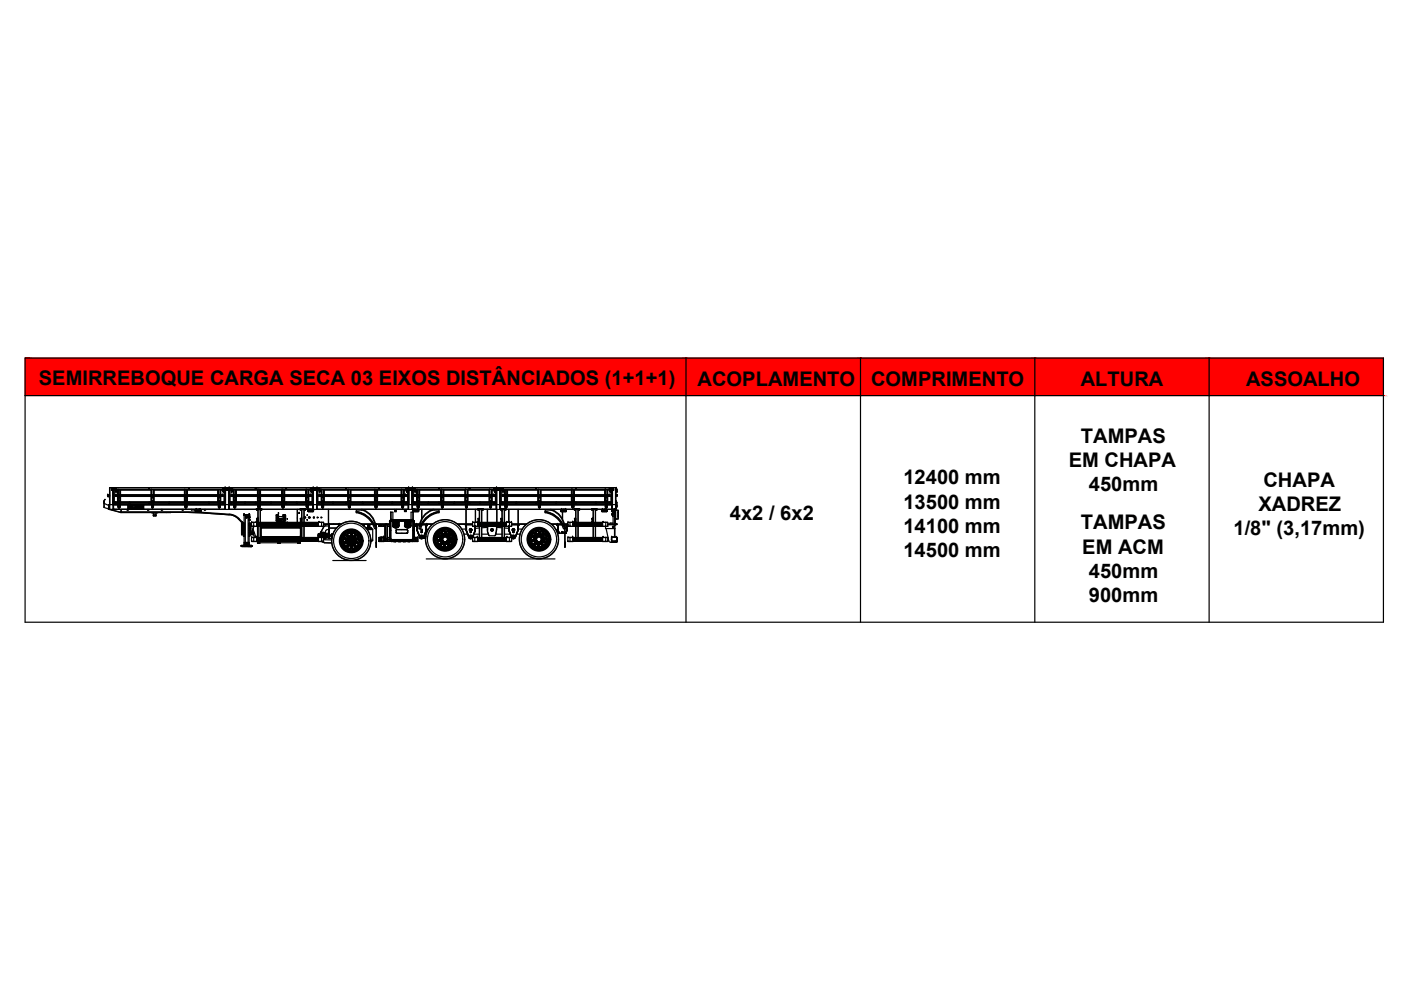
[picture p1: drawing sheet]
<svg xmlns="http://www.w3.org/2000/svg" width="297mm" height="210mm" viewBox="0 0 297 210" stroke-linecap="round" stroke-linejoin="round" font-family="sans-serif">
<defs><g id="words">
<g font-size="4.3">
<text x="8.2" y="81.6">SEMIRREBOQUE CARGA SECA 03 EIXOS DISTÂNCIADOS (1+1+1)</text>
<text x="147.9" y="81.8">ACOPLAMENTO</text>
<text x="184.7" y="81.8">COMPRIMENTO</text>
<text x="229.1" y="81.8">ALTURA</text>
<text x="264.2" y="81.8">ASSOALHO</text>
<text x="229.2" y="94">TAMPAS</text>
<text x="226.6" y="99.1">EM CHAPA</text>
<text x="191.5" y="102.7">12400 mm</text>
<text x="191.5" y="107.8">13500 mm</text>
<text x="230.9" y="104.2">450mm</text>
<text x="267.9" y="103.3">CHAPA</text>
<text x="154.8" y="110.3">4x2 / 6x2</text>
<text x="191.5" y="112.9">14100 mm</text>
<text x="229.2" y="112.2">TAMPAS</text>
<text x="261.5" y="113.5">1/8&quot; (3,17mm)</text>
<text x="266.8" y="108.4">XADREZ</text>
<text x="191.5" y="118">14500 mm</text>
<text x="229.5" y="117.4">EM ACM</text>
<text x="230.9" y="122.5">450mm</text>
<text x="230.9" y="127.6">900mm</text>
</g>
</g></defs>
<!-- layer: 0 -->
<g fill="#f00" stroke="#f00" stroke-width=".21">
<path d="M256.4 75.9l36.9 8v-8zM256.4 75.9l36.9 8h-36.9z"/>
<path d="M219.4 75.9l37 8v-8zM219.4 75.9l37 8h-37z"/>
<path d="M182.4 75.9l37 8v-8zM182.4 75.9l37 8h-37z"/>
<path d="M145.4 75.9l37 8v-8zM145.4 75.9l37 8h-37z"/>
<path d="M5.3 75.9l140.1 8v-8zM5.3 75.9l140.1 8h-140.1z"/>
</g>
<g fill="none" stroke="#000" stroke-width=".25">
<path d="M5.3 75.9h288v56h-288zM145.4 75.9v56M182.4 75.9v56M219.4 75.9v56M256.4 75.9v56M5.3 83.9h288M41.4 108.4l.1 .1M41.4 108.2v.2M41.4 108.2h.1M41.5 108.2l.1 .2M41.5 108.3h.1M41.5 108.4h.1"/>
<path d="M41.6 108.4h.1M41.5 108.5h1M41.5 108.1h.1M41.5 108.1l-.1 .1M41.5 108.5h.1M41.5 108.4h1M41.5 108.1h1zM41.5 108.2l-.1 .2M41.5 108.2h.1M41.6 108.3h-.1M41.6 108.2h.1M41.6 108.2h.8v.1z"/>
<path d="M41.6 108.3h.1M41.6 108.3v.1M41.6 108.2h-.1M41.6 108.2v.2M41.6 108.1h-.2v.2M41.6 108.3h.8M41.6 108.1h.1M41.6 108.3h.7M41.6 108.4h-.1M41.6 108h.1M41.6 108v.1M41.6 108.2h.8"/>
<path d="M41.7 108h.1M41.7 108l-.3 .2 .1 .3h1l.1-.3-.2-.1M41.7 108l-.1 .1M41.7 108.3h.6M41.7 108.3h.1M41.7 108.3h.6h-.6M41.9 108.3h.2zM41.9 108.3h.1M42 108.3h.1M42 108.2v.1M42 108.2h.1M42 108.4h.1"/>
<path d="M42 108.3l-.1 .1M42 108.1h.1M42 108h.1M42.1 108.3v.1M42.3 108.3h.1M42.3 108.4h.1M42.3 108.2h.1M42.4 108h-.1M42.4 108.2h.1M42.4 108.4h.1M42.4 108v.1M42.4 108h-.7"/>
<path d="M42.4 108h.1M42.4 108.1h.1M42.4 108.3h.1M42.4 108.2v.1M42.5 108.2h-.1M42.5 108.1l.1 .2h-.1M42.5 108.3h.1M42.6 108.2h.1M42.5 108.4h.1M42.5 108.1l.1 .1M42.5 108.1h.1M42.6 108.2h-.1"/>
<path d="M42.6 108.4h-1M42.6 108.4h-.1M42.6 108.2v.2M42.6 108.4h.1M42.6 108.2v.1M65.3 108.4l.1 .1M65.3 108.2v.2M65.3 108.2h.1M65.3 108.4h.1M65.3 108.2l.1 .2M65.3 108.3h.1M65.4 108.4h.1"/>
<path d="M65.4 108.1l-.1 .2M65.4 108.5h1M65.4 108.1l.1 .1M65.4 108.3h.1M65.4 108.1l-.1 .1M65.4 108.1h.1M65.4 108.4h.9h-.9M65.4 108.1h.9M65.4 108.2l-.1 .2M65.4 108.2h.1M65.4 108.2h.9v.1zM65.5 108.3h.1"/>
<path d="M65.4 108.3l.1 .1M65.4 108.2h-.1M65.4 108.2v.2M65.5 108.1h-.1M65.5 108.3h.8M65.5 108.4h.1M65.5 108.1h.1M65.5 108.3h.7M65.5 108h.1M65.5 108.4h-.1M65.5 108.2h-.1M65.5 108v.1"/>
<path d="M65.5 108l-.2 .2 .1 .3h1v-.3l-.2-.1M65.5 108.4h.7M65.5 108.2h.7M65.6 108.3h.6M65.6 108.3h.1M65.6 108.3h.6h-.6M65.8 108.3h.1zM65.8 108.3h.1M65.9 108.3h.1M65.9 108.2h.1M65.9 108.2v.1M65.9 108.4h.1"/>
<path d="M65.9 108.3l-.1 .1M65.9 108.1h.1M65.9 108h.1M65.9 108.3v.1M66.2 108.3h.1M66.2 108.4h.1M66.2 108.2h.1M66.2 108h.1M66.3 108.4h.1M66.2 108l.1 .1M66.2 108h-.7M66.2 108.1h.1"/>
<path d="M66.2 108v.1M66.3 108.3h.1M66.3 108h.1M66.3 108.1h.1M66.3 108.1l.2 .2M66.3 108.1h-.9M66.3 108.2v.1M66.3 108.2h.1M66.3 108.2h-.1M66.4 108.3h.1M66.4 108.2h.1M66.4 108.4h.1"/>
<path d="M66.4 108.1v.1M66.4 108.1h.1M66.4 108.2v.2M66.4 108.4v.1M70.6 118.8h7M87.5 108.4l.1 .1M87.6 108.4l.1 .1M87.6 108.2v.2M87.6 108.2h.1M87.6 108.4h.1M87.6 108.2l.1 .2M87.6 108.3h.1"/>
<path d="M87.7 108.4h.1M87.6 108.1v.3l.1-.2M87.7 108.5h.9M87.7 108.3h.1M87.7 108.5h1M87.7 108.1l-.1 .1M87.7 108.1h.1M87.7 108.5h.1M87.7 108.4h.9M87.7 108.1h.9M87.7 108.2h.1M87.7 108.2h.9v.1z"/>
<path d="M87.7 108.3l.1 .1M87.7 108.2h-.1M87.7 108.2v.2M87.7 108.3h.8M87.8 108.3h.1M87.8 108h.1M87.8 108v.1M87.8 108.1h-.1M87.8 108.3h.6M87.8 108.2h.1M87.8 108.4h.1M87.8 108.4h-.1"/>
<path d="M87.8 108l-.2 .2 .1 .3h1v-.3l-.2-.1M87.8 108.4h.7M87.9 108.3h.5M87.9 108.3h.1M87.9 108.3h.5h-.5M88.1 108.3h.2zM88.1 108.3h.1M88.1 108.3h.2M88.1 108.3l.1 .1M88.1 108.3v.1M88.2 108.3h.1M88.1 108.4h.1"/>
<path d="M88.1 108.1h.1M88.2 108.2h.1M88.2 108.4h.1M88.2 108.1h.1M88.2 108h.1M88.4 108.3h.1M88.5 108.4h.1M88.5 108h.1M88.5 108.2h.1M88.5 108.2h-.8M88.5 108v.1M88.5 108h-.7"/>
<path d="M88.5 108.1h.1M88.5 108.3h.1M88.6 108.1h.1M88.6 108.1h-.9M88.6 108.3h.1M88.6 108.2h-.1M88.6 108.4h-.9M88.6 108.3l-.1 .1h.1M88.6 108.2h.1M88.6 108.4h.1M88.7 108.1l.1 .2-.1-.1M88.7 108.3h.1"/>
<path d="M88.7 108.1v.1M88.7 108.5h.1M88.7 108.1h.1M88.7 108.2l-.1 .2M88.7 108.4h-.1M88.7 108.2h.1M88.7 108.2v.2M88.8 108.4l-.1 .1M88.8 108.2l-.1 .2M88.8 108.4h.1M88.8 108.2h.1M90.4 118.5h27.3"/>
<path d="M118.9 108.4l.1 .1M118.9 108.2v.2M118.9 108.2h.1M118.9 108.4h.1M118.9 108.2l.1 .2M118.9 108.3h.1M119 108.4h.1M119 108.1l-.1 .3 .1-.2M119 108.5h1M119 108.3h.1M119 108.1l-.1 .1M119 108.1h.1"/>
<path d="M119 108.5h.1M119 108.4h.9M119 108.1h.9M119 108.2h.1M119 108.2h.9l.1 .1zM119.1 108.3h.1M119 108.3l.2 .1M119 108.2h-.1M119 108.4h.2M119 108.2v.2M119.1 108.1h-.1M119.1 108.2h.1"/>
<path d="M119.1 108.3h.8M119.1 108.4h.1M119.1 108.1h.1M119.1 108h.1M119.1 108v.1M119.1 108.3h.6M119.1 108.4h-.1M119.2 108h.1M119.2 108l-.3 .2 .1 .3h1v-.3l-.2-.1M119.2 108.4h.6M119.2 108.3h.5M119.2 108.3h.1"/>
<path d="M119.2 108.3h.5h-.5M119.4 108.3h.2zM119.4 108.3h.1M119.4 108.3h.2M119.5 108.3v.1M119.5 108.3h.1M119.5 108.4h.1M119.5 108.1h.1M119.5 108.2h.1M119.5 108h.1M119.7 108.3h.2M119.7 108.3h.1"/>
<path d="M119.8 108.4h.1M119.8 108h.1M119.8 108.2h.1M119.8 108.2h-.8M119.8 108l.1 .1M119.8 108h-.6M119.8 108v.1M119.8 108.1h.1M119.9 108.3h.1M119.9 108h.1M119.9 108.1h.1M119.9 108v.1"/>
<path d="M119.9 108.1h-.9M119.9 108.2h-.1M119.9 108.4h-.9M120 108.3l-.2 .1h.2M120 108.3h.1M120 108.2h.1M120 108.4h.1M120 108.1l.1 .2M120 108.1v.1M120 108.5h.1M120 108.1h.1M120 108.2v.2"/>
<path d="M120.1 108.4l-.1 .1M120.1 108.2l-.1 .2M120.1 108.4h.1M120.1 108.2h.1M127.5 108.4l.1 .1M127.6 108.2l.1 .2M127.6 108.4h.1M127.6 108.4l.1 .1M127.6 108.2v.2M127.6 108.2h.1M127.6 108.3h.1M127.7 108.5h.9"/>
<path d="M127.7 108.1l.1 .1M127.7 108.3h.1M127.7 108.1l-.1 .1M127.7 108.1h.1M127.7 108.3h.7M127.7 108.4h.9M127.7 108.1h.9M127.7 108.2l-.1 .2M127.7 108.2h.1M127.7 108.3l.1 .1M127.7 108.2h-.1M127.7 108.4h.1"/>
<path d="M127.7 108.2v.2M127.7 108.1h-.1l-.1 .2M127.7 108.3h.9M127.7 108.3h.2M127.8 108h.1M127.8 108.4h-.1M127.8 108.2h-.1M127.8 108l-.1 .1M127.8 108l-.2 .2 .1 .3h.9l.1-.3-.2-.1M127.8 108.1h-.1M127.8 108.2h.7M127.8 108.4h.1"/>
<path d="M127.9 108.3h.5M127.9 108.3h.1M127.9 108.3h.5h-.5M128.1 108.3h.1zM128.1 108.3h.1M128.1 108.2v.1M128.1 108.2h-.4v.1h.9v-.1h-.4M128.1 108.2h.1M128.1 108.4h.1M128.2 108.4h.1M128.2 108.3h.1M128.1 108.1h.1"/>
<path d="M128.2 108h.1M128.1 108.3v.1M128.2 108.3h-.1M128.2 108.2v.1M128.2 108.2h.1M128.2 108.1h.1M128.2 108.3v.1M128.4 108.3h.2M128.4 108.3h.1M128.5 108.4h.1M128.5 108.2h.1M128.5 108h.1"/>
<path d="M128.6 108.4h.1M128.5 108h-.7M128.5 108.1h.1M128.5 108v.1M128.6 108.3h.1M128.6 108.1h.1M128.6 108.1l.1 .1v.2M128.6 108.2v.1M128.6 108.2h.1M128.6 108.4h-.8M128.6 108.2h-.1M128.6 108.1l.1 .1"/>
<path d="M128.6 108.5h.1M128.7 108.2h-.1M128.7 108.4l-.1 .1M128.7 108.4h-.1M128.7 108.2h.1M128.7 108.2v.2M128.7 108.4h.1M128.8 108.2v.1M129.7 109.1v.1M129.8 108.4h.1M129.8 109.1h.1M129.8 108.5h.1"/>
<path d="M129.8 108.4v.1M129.8 109.1v.1M129.8 109v.2zM129.8 109h.1M129.8 108.3v.2zM129.8 108.3h.1M129.9 109.1h.1M129.9 109.1v.1M129.9 109.2h.1M129.9 109v.1M129.9 109h.1M129.9 108.9h.1"/>
<path d="M129.9 108.4h.1M129.9 108.9v.1M129.9 108l.5 .1M129.9 108.2h.4M129.9 108h.5M129.9 109.5h.1M130.2 108.6h-.3h.3M130.2 108.6h.2M130.3 109.4l-.4 .1M130.3 108.1h.1M130.3 109.5h.1M130.3 109.5v-1.4h-.4v1.4"/>
<path d="M130.3 108.2h-.4h.4M130.3 109.3h.1M130.4 108.1v.3M130.4 108.1v1.3M130.4 108.5h.1M130.4 108.1h.1M130.4 108.1l-.1 1.4M130.4 109.4h.1M130.4 108v.1M130.4 108h.1M130.4 109.4l-.1 .1M130.4 108.4v1"/>
<path d="M130.4 108.2h.1M130.4 108.3h.1M130.4 108.9h.1M130.4 108.6h.1M130.8 107.4v.1"/>
</g>
<!-- layer: SP_15175 -->
<g fill="none" stroke="#000" stroke-width=".25">
<path d="M54.5 114.5h13M54.5 114.2h13M54.5 111h13M54.5 111.1h13h-13M54.5 111.1h13M54.5 111.2h13h-13M54.5 111.3h13h-13M54.5 111.4h13h-13M54.5 110.8h13h-13M54.5 114h13M54.5 114.7h13M54.5 111.6h13"/>
<path d="M54.5 110.8h13M67.5 114.6h-13h13M67.5 114.5h-13h13M67.5 114.4h-13h13M67.5 114.3h-13h13M67.5 114.2h-13h13M67.5 111.4h-13h13"/>
</g>
<!-- layer: SP_97039 -->
<path d="M130.8 113.9v1zM130.8 114.3v.3" fill="none" stroke="#000" stroke-width=".25"/>
<!-- layer: SP_97043 -->
<g fill="none" stroke="#000" stroke-width=".25">
<path d="M79.7 112.1v3.9l.1-3.9M79.7 115.8h.1M79.8 115.1v.1M79.8 115.2v.5M79.8 114.9v1.1M79.8 115.1h.1M79.8 115.2h.1M79.8 115.7h.1M119.7 112.1v3.9l.1-3.9M119.7 115.8l.1 .2M119.8 114.9v.1M119.8 115v.8"/>
<path d="M119.8 115.1v.1M119.8 115.2v.5M119.8 115.1h.1M119.8 115.2h.1M119.8 115.7h.1"/>
</g>
<!-- layer: SP_3326 -->
<g fill="none" stroke="#000" stroke-width=".25">
<path d="M130.4 109.5v.6l.6-.1M130.4 108.1l.6 .1M130.4 108.1h.1M130.5 110l-.1 .1M131 109.6h.1M131 108.6l.1 1M131 108.6h.1M131 108.2v1.8M131 108.2h-.5v1.9l.5-.1M131 110h.1M131.1 109.4h.1M131.1 109.3h.1"/>
<path d="M131.1 109.1h.1M131.1 108.9h.1M131.1 108.8h.1M131.1 108.7h.1M131.1 108.6h.1M131.1 109.5h.1M131.1 109.6h.1"/>
</g>
<!-- layer: SP_15411 -->
<g fill="none" stroke="#000" stroke-width=".25">
<path d="M129.9 108h.1M129.9 109.3v-1.2v1.4M129.9 109.5h.1M129.9 109.3h.1M129.9 108h.5M130.4 108h.1M130.4 108v.4M130.4 109.5h.1M130.4 110.1v.6M130.4 110.7h.1M130.4 110.1h.1M130.4 110h.1"/>
<path d="M130.4 109.6h.1M130.4 109.9h.1M130.4 109.1v.4"/>
</g>
<!-- layer: SP_97111 -->
<path d="M130.4 110.7h.1M130.4 110.1v.6M130.5 110.5v-.4v.5M130.5 110.3h.1M130.5 110.5h.1M130.5 110.5v.1M130.5 110.6h.1" fill="none" stroke="#000" stroke-width=".25"/>
<!-- layer: CORPO -->
<path d="M54.6 111.6v2.4M54.6 114.8v.3M63 109.8h.1M63.7 114.8v.3h-9.1M63.7 111.6v.3M63.7 113.8v.2M64.8 109.6v.2M65.1 110.2h.1M66.6 109.6v.2" fill="none" stroke="#000" stroke-width=".25"/>
<!-- layer: PORTA -->
<path d="M54.6 115.1h.5v.1h-.5zM58.9 115.1h.5v.1h-.5zM63.1 115.1h.6v.1h-.6z" fill="none" stroke="#000" stroke-width=".25"/>
<!-- layer: SP_97021 -->
<g fill="none" stroke="#000" stroke-width=".25">
<path d="M54.3 110.7v.1M54.3 113.9h.1M54.3 110.7h.1M54.3 110.8h.1M67.6 110.7h.1M67.6 110.8h.1M67.6 113.9h.1M67.6 110.7v.1M67.7 110.7l-.1 .1M67.7 110.8h.1M67.7 113.9h-.1M67.7 113.9h.1"/>
<path d="M81.3 113.9h.1M81.3 114h.1M81.3 114.1h.1M81.3 111.5h.1M81.3 114.7h.1M81.4 113.9h-.1M81.4 113.9h.1M87.6 114.7h.1M101.2 110.7v.1M101.2 113.9h.1M101.2 110.8h.1M101.2 110.7h.1"/>
<path d="M107.4 110.8h.1M107.4 113.9h.1M107.5 110.8h.1M107.5 110.7h.1M107.5 113.9h.1M107.5 110.7l-.1 .1M107.5 113.9h-.1M121.4 110.7v.1M121.4 113.9h.1M121.4 110.8h.1M121.4 110.7h.1M127.8 110.7l.1 .1"/>
<path d="M127.8 110.8h.1M127.8 113.9h.1M127.9 110.7h.1M127.9 110.8h.1M127.9 113.9h.1"/>
</g>
<!-- layer: ESPELHO -->
<g fill="none" stroke="#000" stroke-width=".25">
<path d="M57.6 111.7h.1M57.7 111.7l-.1 .1M57.7 111.6h.1M57.7 111.6h.2M57.7 111.7h.2M57.9 111.7h.1M57.9 111.7v.1M57.9 111.6h.1M58 111.6h-.1M58 111.6h.1M58 111.6l.2 .1M58 111.6l.1 .1"/>
<path d="M58.1 111.6h.1M58.1 111.7h.1M58.2 111.7l-.2 .1M58.2 111.6h.1M58.2 111.6h.6M58.2 111.7h.1M58.2 111.7h.5M58.2 111.7v.1M58.7 111.7h.1M58.7 111.7v.1M58.8 111.6h.1M58.9 111.6h.1"/>
<path d="M58.9 111.6h-.1M58.9 111.6l.1 .1M58.9 111.7h.1M59 111.7l-.2 .1 .2-.1M59 111.6h.1M59 111.7h.1M59.1 111.6v.1M59.1 111.7h.1M59.1 111.6h.1M59.1 111.6h.8M59.2 111.7h.1M59.2 111.7h.7"/>
<path d="M59.2 111.7v.1M59.9 111.7h.1M59.9 111.6v.1M59.9 111.8h.3M59.9 111.6h.1M60 111.6h.1M60 111.6h-.1M60.1 111.6h.1M60.1 111.6l-.1 .1M60.1 111.6v.1M60.2 111.6l.1 .1M60.3 111.6h.1"/>
<path d="M60.3 111.6h.6M60.3 111.6v.1M60.3 111.7h.1M60.3 111.7h.6M60.3 111.7l.1 .1M60.9 111.6v.1M60.9 111.7h.1M60.9 111.6h.1M60.9 111.7v.1M61 111.7h.1M61 111.6h.1M61 111.6v.1"/>
<path d="M61 111.6h-.1M61.1 111.6h.1M61.1 111.6h.3M61.1 111.7h.1M61.1 111.6l.1 .1M61.2 111.7h.1M61.2 111.7h.2M61.2 111.7v.1M61.3 111.6h.1M61.4 111.6h.1M61.4 111.7h.1M72.5 114.4l.2 .3-.2 .3 .1-.2"/>
<path d="M72.6 114.4v.1M72.6 114.6v.1M72.7 114.5v.2M72.7 114.7h.1M72.7 114.9h.1M72.7 114.5h.1M72.7 114.5v.4M72.7 114.7v.2M72.8 115.6l.3 .1v.3v-.2M72.8 115.6l.3 .1M72.8 115.6h.1M72.9 115.6h.1"/>
<path d="M72.9 113.8h.1M72.9 115.6l.1 .2M72.9 113.8h-.1M72.9 115.7l.1 .1M73 115.8h.1M73 113.7h.1M73 113.7l-.1 .1M73 115.7h.1M73 113.5l-.1 .1M73 113.7a1.76 1.76 0 0 0 0 2M73.1 113.6l-.1 .1M73.1 115.7h.1"/>
<path d="M73.1 115.7v.1M73.1 115.8h.1M73.1 113.7l-.2 .1M73.1 113.6h.1M73.1 113.7h.1M73.1 115.8v.1M73.1 115.7a1.76 1.76 0 0 0 1.9 .7M73.1 113.6a1.76 1.76 0 0 1 2.4-.3 1.76 1.76 0 0 1 .4 2.4M73.1 115.9h.1M73.1 113.5h.1M73.1 113.6v-.3v.4l-.3 .1 .3-.1M73.1 113.5v.1"/>
<path d="M73.1 113.3v.2M73.1 116h.1M73.6 113h.2M73.7 116.3l.1 .1M73.7 116.4h.4l.1 .2M73.7 116.4h.1M73.8 116.4h.1M73.8 113h.1M73.8 116.4l.1 .1M73.9 116.4h.1M73.9 113h.1M73.9 113h-.1"/>
<path d="M73.9 116.3l.1 .2M73.9 112.9h-.1M74 116.4l.1 .1M74 116.5h.1M74 113h.1M74.1 112.9l-.1 .1M74.1 116.5h.1M74.1 112.9h.1M74.1 112.9l-.2 .1M74.1 112.8v.1M74.2 112.7v.1a.32 .32 0 0 1-.6 .1M74.2 112.8h.1"/>
<path d="M74.2 116.6h.1M74.8 112.8l.1 .1M74.8 112.7v.1a.32 .32 0 0 0 .5 .1M74.8 116.5h.1M74.8 112.8v.1M74.8 116.5v.1M74.9 116.5h-.1M74.9 116.5h.1M74.9 112.9h.1M74.9 112.9l.1 .1M75 116.4h.1M75 116.5h.1"/>
<path d="M75 113h.1M75 116.4l-.2 .2 .3-.3 .2 .2M75 116.5h-.1M75 112.9l.1 .1M75 112.9h.1M75.1 116.3l.1 .1M75.1 116.3l.2 .2M75.1 116.3h.1M75.1 116.4l-.1 .1M75.1 116.4h.1M75.1 113h.1M75.2 113h.1"/>
<path d="M75.2 116.4h.1M75.2 113h-.1M75.2 116.4h-.1M75.3 116.3l-.1 .1M75.3 116.4h.1M75.4 113h-.1M75.8 113.4v.1M75.8 115.9h.1M75.8 113.4l.1 .3 .3 .1M75.8 116h.1M75.9 115.7l-.9 .7M75.9 113.6v.1"/>
<path d="M75.9 115.8h.1M75.9 115.9h.1M75.9 113.5v.1M75.9 115.7l.3-.1-.3 .1-.1 .3 .1-.2M75.9 115.7h.1M75.9 115.8v.1M76 115.7l-.1 .1M76 115.8h-.1M76 115.8h.1M76 113.7l.1 .1M76 113.8h.1M76.1 115.6h-.1"/>
<path d="M76.1 115.6l-.2 .1M76.1 115.6h.1M76.1 115.6l-.1 .2M76.1 113.8h.1M76.3 114.7h.1M76.3 114.7v.2M76.3 114.5v.2M76.3 114.5h.1M76.4 114.9v.1M76.4 114.4v.1M76.4 114.4l-.1 .3 .1 .3M92.5 113.9l.2 .1-.2 .4"/>
<path d="M92.5 113.9h.1M92.6 113.9v.1M92.6 114.2l-.1 .2M92.6 115.1l.3 .2-.1 .3M92.6 114v.1M92.6 115.1h.1M92.7 114.1l-.1 .1M92.7 115.1l.1 .1M92.8 115.3l.1 .3M92.8 115.2l.1 .1M92.9 113.3h-.1M92.9 113.3h.1"/>
<path d="M93 113.2h.1M93 113.2l-.1 .1M93 113.2a1.76 1.76 0 0 0 .2 2.4 1.76 1.76 0 0 0 2.4-.1M93 113.2l-.3 .1M93 113.1h.1M93.1 113.2v-.3v.3l-.4 .1h.2M93.1 113.2h.1M93.1 113h.1M93.1 113l-.1 .1M93.2 112.9l-.1 .1M93.4 115.9h.1M93.4 116h-.1a.29 .29 0 0 1 .4 0 .29 .29 0 0 1 .1 .3"/>
<path d="M93.5 113.7l-.2 .5v.6M93.5 115l.4 .4 .6 .1M93.5 116h.1M93.5 116h.2M93.6 116h.1M93.6 116l.1 .1M93.6 113.5a1.12 1.12 0 0 1 1.2-.2 1.12 1.12 0 0 1 .7 1M93.7 116h.1M93.7 116l.1 .1M93.7 112.6h.1M93.8 116.1h.1M93.8 112.6l.2 .1"/>
<path d="M93.8 112.6h.1M93.8 116.1l.1 .1M94 112.6l-1 .6M94 112.6h.1M94 112.7h.1M94 112.6h-.2M94 112.5h-.1M94 112.6h-.1M94 112.6a1.76 1.76 0 0 1 1.9 .8M94.1 112.6h.1M94.1 112.6l.2-.2-.3 .3-.3-.2 .3 .2M94.2 112.5h.1"/>
<path d="M94.2 112.5l-.1 .1M94.6 116.2l-.1 .1a.32 .32 0 0 1 .6-.1M94.6 116.2h-.1M94.6 116.2h.1M94.7 116.1l-.1 .1M94.7 116.2h.1M94.7 116.2h-.1M94.8 116.1l-.1 .1M94.8 116.1h.1M94.9 112.6h.1M94.9 112.5v.1M94.9 116.1h.1"/>
<path d="M94.9 112.5l.2 .2h.3M95 112.6l.1 .1M95 112.6h.1M95 116.1l.1 .1M95.1 112.6l.1 .1M95.1 112.7l.1 .1M95.1 112.7h.1M95.2 112.7h.1M95.3 112.7h.1M95.4 112.7h.1M95.5 114.3a1.12 1.12 0 0 1-.8 1.1 1.12 1.12 0 0 0 .8-1.1zM95.6 115.7v.1"/>
<path d="M95.6 115.7h.1M95.6 115.8h.1M95.7 115.6h.1M95.7 115.6v.1M95.7 115.5v.1M95.7 115.5h.3l-.3 .1v.3v-.3M95.7 115.5h.1M95.8 115.5l-.1 .1M95.8 115.5h.1M95.8 113.2v.1M95.9 113.4h.1M95.9 113.3v.1"/>
<path d="M95.9 113.3h.1M95.9 115.5h-.2M95.9 115.5h.1M95.9 113.2v.1M95.9 113.3l.1 .1M95.9 115.5h-.1M95.9 113.4v.1M95.9 115.4h.1M95.9 113.5a1.76 1.76 0 0 1-.2 2M95.9 113.1v.3M95.9 113.5l.3 .1M95.9 113.2l.1 .4h.2"/>
<path d="M95.9 113.4l.1 .1M96 113.5h.1M96 113.4v.1M96 113.4h.1M96 113.5l.1 .1M96.1 113.6h.1M96.1 114.6l.1 .1M96.2 114.7v.1M96.2 114.5v.1M96.2 114.5h.1M96.2 114.6h.1M96.2 114.7h.1"/>
<path d="M96.2 114.8l.1 .1M96.2 114.5v.2M96.2 114.3v.1M96.3 114.3l-.2 .3 .2 .2M96.3 114.4l-.2 .1M96.3 114.4h.1M96.3 114.4l-.1 .1M112.5 114l-.1-.1a.29 .29 0 0 1 .1 .3 .29 .29 0 0 1-.2 .2l.2-.2M112.5 115.1a.29 .29 0 0 1 .3 .2 .29 .29 0 0 1-.1 .3l.1-.2M112.5 114v.1M112.6 114.1l-.1 .1M112.6 115.1h.1"/>
<path d="M112.6 115.1l.1 .1M112.6 115.2l.1 .1M112.7 115.2h.1M112.7 113.3h.1M112.7 115.2v.1M112.7 115.3h.1M112.7 115.3l.1 .2M112.8 115.3v.2M112.8 115.5h.1M112.9 113.2l-.2 .1M113 112.9a.28 .28 0 0 1 0 .3 .28 .28 0 0 1-.4 .1M113 113.2l-.1-.1v.1"/>
<path d="M113.1 112.9l-.2 .2M113.3 115.9h.1M113.3 116h-.1a.29 .29 0 0 1 .4 0 .29 .29 0 0 1 .1 .3M113.3 113.7l-.2 .5 .1 .6M113.4 115l.4 .4 .6 .1M113.4 116h.1M113.4 116l.1 .1M113.5 116h.1M113.5 113.5a1.12 1.12 0 0 1 1.2-.2 1.12 1.12 0 0 1 .7 1 1.12 1.12 0 0 0-.7-1 1.12 1.12 0 0 0-1.2 .2zM113.6 116h.1M113.6 116l.1 .1M113.6 112.6h.1"/>
<path d="M113.7 116.1h.1M113.7 112.6l.2 .1M113.7 112.6h.1M113.7 116.1l.1 .1M113.9 112.7h.1M113.9 112.6h.1M113.9 112.6h-.2M113.9 112.5h-.1M113.9 112.6a1.76 1.76 0 0 0-1.4 2.1 1.76 1.76 0 0 0 2.1 1.4M113.9 112.6l1 .1M113.9 112.6l.3-.2-.3 .3-.3-.2 .3 .2M114.1 112.5h.1"/>
<path d="M114.1 112.5l-.2 .1M114.2 112.5h-.1M114.5 116.2l-.1 .1M114.5 116.2h-.1M114.5 116.2h.1M114.6 116.1h.1M114.6 116.1l-.2 .2 .2-.2h.3l.1 .1-.3-.1M114.6 116.2h.1M114.6 116.2h-.1M114.7 116.1h-.1M114.7 116.1l-.1 .1M114.7 116.1h.1"/>
<path d="M114.8 112.6h.1M114.8 112.5v.1M114.8 116.1h.1M114.9 112.6l.1 .1M114.9 112.6h.1M114.9 116.1l.1 .1M114.9 112.7h.1a1.76 1.76 0 0 1 1 1.8M115 112.6v.1M115 112.7v.1M115 112.7h.1M115 112.8h.1M115.1 112.7h.1"/>
<path d="M115.2 112.7h.1M115.3 112.7l-.3 .1-.2-.2v-.1l.2 .2M115.3 112.7l-.3 .1M115.4 114.3a1.12 1.12 0 0 1-.8 1.1 1.12 1.12 0 0 1-1.2-.4M115.4 114.3a1.12 1.12 0 0 1-.8 1.1M115.5 115.7v.2M115.5 115.7h.1M115.6 115.6l-.1 .1M115.6 115.6h.1M115.7 115.5l-.1 .1M115.7 115.5h.1M115.7 113.2h.1v.3l.3 .1h-.1"/>
<path d="M115.7 115.4h.2M115.8 113.3v.1M115.8 113.3h.1M115.8 115.5h-.2M115.8 115.5h.1M115.8 113.3l.1 .1M115.8 115.5l-.3 .2M115.8 113.4l.1 .1M115.9 113.4l-.1 .1M115.9 113.4h.1M115.9 115.5v-.1a.32 .32 0 0 0-.3 .5M115.9 113.5h.1"/>
<path d="M115.9 113.5l.1 .1M116 113.6h.1M116 113.6h-.1M116 114.6a1.76 1.76 0 0 1-1.3 1.4M116 114.5v.1M116 114.5l.2-.2-.2 .2 .1 .3h.1M116 114.6l.2 .3M116 114.5h.1M116 114.6h.1M116.1 114.7v.1M116.1 114.5v.1M116.1 114.5l-.1 .1"/>
<path d="M116.1 114.7h.1M116.1 114.6h.1M116.1 114.5h.1M116.1 114.4h.1M116.1 114.8h.1M116.1 114.6v.1M116.2 114.3l-.1 .1"/>
<circle cx="74.5" cy="114.7" r="1.76"/>
<circle cx="74.5" cy="114.7" r="1.63"/>
<circle cx="74.5" cy="114.7" r="1.12"/>
<circle cx="94.4" cy="114.3" r="1.76"/>
<circle cx="94.4" cy="114.3" r="1.63"/>
<circle cx="114.3" cy="114.3" r="1.76"/>
<circle cx="114.3" cy="114.3" r="1.63"/>
</g>
<!-- layer: ARO -->
<g fill="none" stroke="#000" stroke-width=".25">
<circle cx="74.5" cy="114.7" r="2.22"/>
<circle cx="74.5" cy="114.7" r="2.14"/>
<circle cx="74.5" cy="114.7" r="1.97"/>
<circle cx="74.5" cy="114.7" r="2.35"/>
<circle cx="94.4" cy="114.3" r="2.22"/>
<circle cx="94.4" cy="114.3" r="2.14"/>
<circle cx="94.4" cy="114.3" r="2.1"/>
<circle cx="94.4" cy="114.3" r="1.97"/>
<circle cx="94.4" cy="114.3" r="2.35"/>
<circle cx="94.4" cy="114.3" r="2.31"/>
<circle cx="114.3" cy="114.3" r="2.22"/>
<circle cx="114.3" cy="114.3" r="2.14"/>
<circle cx="114.3" cy="114.3" r="2.1"/>
<circle cx="114.3" cy="114.3" r="1.97"/>
<circle cx="114.3" cy="114.3" r="2.35"/>
<circle cx="114.3" cy="114.3" r="2.31"/>
</g>
<!-- layer: SP_97089 -->
<g fill="none" stroke="#000" stroke-width=".25">
<path d="M55.4 111.9h8.3v1.9h-8.3h8.3l-.4 .2h-7.5l-.4-.2zM55.4 111.9h8.3zM55.4 113.8h.1M55.4 111.9h.1M56.2 111.7l-.5 .1M56.2 111.8h6.7M62.8 111.7l.5 .1M63.7 113.8h.1M63.7 111.9h.1"/>
<circle cx="74.5" cy="114.7" r="4.2"/>
<circle cx="74.5" cy="114.7" r="3.7"/>
<circle cx="74.5" cy="114.7" r="4.1"/>
<circle cx="74.5" cy="114.7" r="2.52"/>
<circle cx="74.5" cy="114.7" r="2.39"/>
<circle cx="94.4" cy="114.3" r="4.2"/>
<circle cx="94.4" cy="114.3" r="3.7"/>
<circle cx="94.4" cy="114.3" r="4.1"/>
<circle cx="94.4" cy="114.3" r="2.52"/>
<circle cx="94.4" cy="114.3" r="2.39"/>
<circle cx="114.3" cy="114.3" r="4.2"/>
<circle cx="114.3" cy="114.3" r="3.7"/>
<circle cx="114.3" cy="114.3" r="4.1"/>
<circle cx="114.3" cy="114.3" r="2.52"/>
<circle cx="114.3" cy="114.3" r="2.39"/>
</g>
<!-- layer: SP_97084 -->
<g fill="none" stroke="#000" stroke-width=".25">
<path d="M25.1 107.4v.2M25.1 107h.3M25.1 107.2v.2M25.1 107.3h.3M25.1 107.6h.3M25.1 107.5h.3M25.1 107.4h.3M25.1 107.6l.1 .1M25.2 107.7h.1M25.4 107.2v.2M25.4 107.4v.2M25.4 107h-.3h.3"/>
<path d="M25.4 107.6l-.1 .1M32.2 107.4v.2M32.2 107h.3M32.2 107.2v.2M32.2 107.3h.3M32.2 107.6h.3M32.2 107.5h.3M32.2 107.4h.3M32.2 107.6v.1M32.3 107.7h.1M32.5 107.2v.2M32.5 107.4v.2"/>
<path d="M32.5 107h-.3h.3M32.5 107.6l-.1 .1M39.3 107.4v.2M39.3 107h.3M39.3 107.2v.2M39.3 107.3h.3M39.3 107.6h.3M39.3 107.5h.3M39.3 107.4h.3M39.3 107.6l.1 .1M39.3 107.7h.1M39.6 107.2v.2"/>
<path d="M39.6 107.4v.2M39.6 107h-.3h.3M39.6 107.6l-.1 .1M46.3 107.4v.2M46.3 107h.3M46.3 107.2v.2M46.3 107.3h.3M46.3 107.6h.3M46.3 107.5h.3M46.3 107.4h.3M46.3 107.6l.1 .1M46.4 107.7h.1"/>
<path d="M46.6 107.2v.2M46.6 107.4v.2M46.6 107h-.3h.3M46.6 107.6v.1M49.6 107.4v.2M49.6 107h.3M49.6 107.2v.2M49.6 107.3h.3M49.6 107.6h.3M49.6 107.5h.3M49.6 107.4h.3M49.6 107.6l.1 .1"/>
<path d="M49.7 107.7h.1M49.9 107.2v.2M49.9 107.4v.2M49.9 107h-.3h.3M49.9 107.6v.1M54.8 107.4v.2M54.8 107h.3M54.8 107.2v.2M54.8 107.3h.3M54.8 107.6h.3M54.8 107.5h.3M54.8 107.4h.3"/>
<path d="M54.8 107.6v.1M54.8 107.7h.1M55.1 107.2v.2M55.1 107.4v.2M55.1 107h-.3h.3M55.1 107.6l-.1 .1M59.8 107.4v.2M59.8 107h.3M59.8 107.2v.2M59.8 107.3h.3M59.8 107.6h.3M59.8 107.5h.3"/>
<path d="M59.8 107.4h.3M59.8 107.6l.1 .1M59.9 107.7h.1M60.1 107.2v.2M60.1 107.4v.2M60.1 107h-.3h.3M60.1 107.6v.1M65 107.4v.2M65 107h.3M65 107.2v.2M65 107.3h.3M65 107.6h.3"/>
<path d="M65 107.5h.3M65 107.4h.3M65 107.6l.1 .1M65.1 107.7h.1M65.3 107.2v.2M65.3 107.4v.2M65.3 107h-.3h.3M65.3 107.6l-.1 .1M68.3 107.4v.2M68.3 107h.3M68.3 107.2v.2M68.3 107.3h.3"/>
<path d="M68.3 107.6h.3M68.3 107.5h.3M68.3 107.4h.3M68.3 107.6l.1 .1M68.4 107.7h.1M68.6 107.2v.2M68.6 107.4v.2M68.6 107h-.3h.3M68.6 107.6l-.1 .1M73.9 107.4v.2M73.9 107h.3M73.9 107.2v.2"/>
<path d="M73.9 107.3h.3M73.9 107.6h.3M73.9 107.5h.3M73.9 107.4h.3M73.9 107.6l.1 .1M74 107.7h.1M74.2 107.2v.2M74.2 107.4v.2M74.2 107h-.3h.3M74.2 107.6v.1M79.6 107.4v.2M79.6 107h.3"/>
<path d="M79.6 107.2v.2M79.6 107.3h.3M79.6 107.6h.3M79.6 107.5h.3M79.6 107.4h.3M79.6 107.6l.1 .1M79.6 107.7h.1M79.9 107.2v.2M79.9 107.4v.2M79.9 107h-.3h.3M79.9 107.6l-.1 .1M85.2 107.4v.2"/>
<path d="M85.2 107h.3M85.2 107.2v.2M85.2 107.3h.3M85.2 107.6h.3M85.2 107.5h.3M85.2 107.4h.3M85.2 107.6l.1 .1M85.3 107.7h.1M85.5 107.2v.2M85.5 107.4v.2M85.5 107h-.3h.3M85.5 107.6v.1"/>
<path d="M88.5 107.4v.2M88.5 107h.3M88.5 107.2v.2M88.5 107.3h.3M88.5 107.6h.3M88.5 107.5h.3M88.5 107.4h.3M88.5 107.6l.1 .1M88.6 107.7h.1M88.8 107.2v.2M88.8 107.4v.2M88.8 107h-.3h.3"/>
<path d="M88.8 107.6l-.1 .1M93.6 107.4v.2M93.6 107h.3M93.6 107.2v.2M93.6 107.3h.3M93.6 107.6h.3M93.6 107.5h.3M93.6 107.4h.3M93.6 107.6l.1 .1M93.7 107.7h.1M93.9 107.2v.2M93.9 107.4v.2"/>
<path d="M93.9 107h-.3h.3M93.9 107.6l-.1 .1M98.7 107.4v.2M98.7 107h.3M98.7 107.2v.2M98.7 107.3h.3M98.7 107.6h.3M98.7 107.5h.3M98.7 107.4h.3M98.7 107.6l.1 .1M98.8 107.7h.1M99 107.2v.2"/>
<path d="M99 107.4v.2M99 107h-.3h.3M99 107.6v.1M103.9 107.4v.2M103.9 107h.2M103.9 107.2v.2M103.9 107.3h.2M103.9 107.6h.2M103.9 107.5h.2M103.9 107.4h.2M103.9 107.6l.1 .1M103.9 107.7h.1"/>
<path d="M104.1 107.2v.2M104.1 107.4v.2M104.1 107h-.2h.2M104.1 107.6v.1M107.1 107.4v.2M107.1 107h.3M107.1 107.2v.2M107.1 107.3h.3M107.1 107.6h.3M107.1 107.5h.3M107.1 107.4h.3M107.1 107.6l.1 .1"/>
<path d="M107.2 107.7h.1M107.4 107.2v.2M107.4 107.4v.2M107.4 107h-.3h.3M107.4 107.6l-.1 .1M114.2 107.4v.2M114.2 107h.3M114.2 107.2v.2M114.2 107.3h.3M114.2 107.6h.3M114.2 107.5h.3M114.2 107.4h.3"/>
<path d="M114.2 107.6l.1 .1M114.3 107.7h.1M114.5 107.2v.2M114.5 107.4v.2M114.5 107h-.3h.3M114.5 107.6v.1M121.3 107.4v.2M121.3 107h.3M121.3 107.2v.2M121.3 107.3h.3M121.3 107.6h.3M121.3 107.5h.3"/>
<path d="M121.3 107.4h.3M121.3 107.6l.1 .1M121.4 107.7h.1M121.6 107.2v.2M121.6 107.4v.2M121.6 107h-.3h.3M121.6 107.6l-.1 .1M128.4 107.4v.2M128.4 107h.3M128.4 107.2v.2M128.4 107.3h.3M128.4 107.6h.3"/>
<path d="M128.4 107.5h.3M128.4 107.4h.3M128.4 107.6l.1 .1M128.5 107.7h.1M128.7 107.2v.2M128.7 107.4v.2M128.7 107h-.3h.3M128.7 107.6l-.1 .1M130.8 107.4v.1l-.2 .1M130.8 107.4l-.1 .1"/>
</g>
<!-- layer: SP_15260 -->
<path d="M129.7 107h.1M129.9 108h.1" fill="none" stroke="#000" stroke-width=".25"/>
<!-- layer: SP_15259 -->
<g fill="none" stroke="#000" stroke-width=".25">
<path d="M63.1 108v2.8M64.4 109.6l.2-.1 .2 .2-.2 .2-.2-.1M67.2 108h.1M67.2 107.9h.1"/>
<circle cx="63.4" cy="108.8" r=".06"/>
<circle cx="65.1" cy="110.2" r=".06"/>
<circle cx="65.1" cy="109.2" r=".06"/>
<circle cx="65.6" cy="109.7" r=".19"/>
<circle cx="66.5" cy="109.7" r=".11"/>
<circle cx="67.3" cy="109.7" r=".11"/>
<circle cx="68.1" cy="109.7" r=".11"/>
</g>
<!-- layer: SP_15258 -->
<g fill="none" stroke="#000" stroke-width=".25">
<path d="M23.7 108v.1M23.7 108h.1M25.6 108.5v.1M25.6 108.5h.1M25.7 108.6h.1M25.7 108.5h.1M59.1 110l-.1 .1M60.8 110.8l.1-.1v.1M63 108v2.8"/>
<circle cx="59" cy="108.8" r=".06"/>
<circle cx="60.9" cy="110" r=".06"/>
</g>
<!-- layer: SP_15265 -->
<path d="M87.8 111.2h1.2M87.8 111.1h1.2M89.6 111.2h2.1M89.6 111.1h2.3M116.8 111.1h2.2M117 111.2h2.1M119.7 111.1h.7M119.7 111.2h.7M128.8 111.2h1.2M128.8 111.1h1.2" fill="none" stroke="#000" stroke-width=".25"/>
<!-- layer: SP_12283 -->
<path d="M68.6 111.1h3.9M68.6 111.2h3.7M76.5 111.1h.1M76.6 111.1l.1 .1M76.7 111.1h2.3M79 111.1l-2.3 .1M79 111.2h.1M79.7 111.2l.2-.1-.1 .1M79.7 111.1h.1M79.9 111.1h2.7M79.9 111.2h2.7" fill="none" stroke="#000" stroke-width=".25"/>
<!-- layer: SP_15262 -->
<path d="M48.6 109.1l1.3 .4 .7 .5M48.6 109l1.3 .4 .8 .6M48.6 109l-8.8-.5h-14.1v.1h14.1l8.8 .5M50.6 110.1l.7 .6M50.7 110l.6 .6M51.3 110.7v.1M51.3 110.6l.5 .3M53 111.1h.1M53.2 111.1h.1" fill="none" stroke="#000" stroke-width=".25"/>
<!-- layer: SP_6423 -->
<g fill="none" stroke="#000" stroke-width=".25">
<path d="M23.3 107l-.1 1h.7v-1h-.6v1M23.9 108h.2M23.9 107h.2M47.8 107l-.1 1v-1h.8M47.8 108h.7M48.5 107l.1 1zM66.4 107v1h-.1v-1h.8M66.4 108h.7M67.1 107l.1 1zM86.6 107v1v-1h.8M86.6 108h.8M87.4 107v1z"/>
<path d="M105.2 107l.1 1zM105.3 108h.8v-1l-.1 1M105.3 107h.7M129.7 107l.1 1zM129.8 108h.8v-1l-.1 1M129.8 107h.7"/>
</g>
<!-- layer: SP_15264 -->
<path d="M25.7 108.5v.1M39.8 108.6l8.8 .5M48.6 109.1l1.2 .4 .7 .5M50.5 110l.7 .7M51.2 110.6l.1 .2" fill="none" stroke="#000" stroke-width=".25"/>
<!-- layer: SP_6311-3 -->
<g fill="none" stroke="#000" stroke-width=".25">
<path d="M48.6 108h5.7M48.6 107v1h5.7M48.6 107h1M48.6 107h1.3M49.6 107h.1M55.1 107h-5.1h4.8M55.1 107h.1M55.5 108h8.1M60.1 107h.1M60.2 107h-5.1h4.7M65.3 107h-5.1h4.8M66.3 108h-1.5"/>
<path d="M66.3 107v1h-1.5M66.3 107h-1M87.4 107v1h17.8h-17.8M87.4 107h1.1M87.4 107h6.5M88.5 107h.1M88.8 107h.1M93.6 107h.1M93.9 107h.1M99 107h.1M99 107h-5h4.7M99.1 107h4.8"/>
<path d="M99.1 107h5.1M105.2 107h-1M105.2 107h-1.1M105.2 107v1"/>
</g>
<!-- layer: SP_6311-2 -->
<path d="M67.2 107v1h19.4h-19.4M67.2 107h1M67.2 107h18M68.3 107h.1M68.6 107h.1M79.6 107h.1M79.9 107h.1M85.2 107h1.4M86.6 107h-1.1M86.6 107v1" fill="none" stroke="#000" stroke-width=".25"/>
<!-- layer: SP_6311 -->
<g fill="none" stroke="#000" stroke-width=".25">
<path d="M24.1 107v1h23.6h-23.6M24.1 107h.9M25.1 107h.1M25.1 107h7.4M25.4 107h6.8M39.3 107h.1M39.6 107h.1M46.3 107h-13.8M46.3 107h.1M46.3 107h1.4M47.7 107h-1.1M47.7 107v1"/>
<path d="M106.1 107h1M106.1 107h23.6M106.1 107v1M107.1 107h.1M107.3 108h14.4M107.4 107h.1M121.3 107h.1M121.6 107h.1M122.9 108h2.5M128.4 107h.1M128.7 107h.1M129.7 108h-3.1"/>
<path d="M129.7 107v1h-3.1M129.7 107h-1M129.7 107h.1"/>
</g>
<!-- layer: SP_1457 -->
<path d="M40.6 108v.1h.9" fill="none" stroke="#000" stroke-width=".25"/>
<!-- layer: SP_15285 -->
<path d="M130 108h.1M130 109.5v1.7l.4 .1M130.3 108h.1M130.3 109.5v1.7M130.4 111.3h.1M130.4 111.3v.1M130.4 109.5v1.8" fill="none" stroke="#000" stroke-width=".25"/>
<!-- layer: 9700034 -->
<path d="M32.1 108.7h.4M32.7 108.7h.2M33.1 108.7h.4" fill="none" stroke="#000" stroke-width=".25"/>
<!-- layer: 9700033 -->
<path d="M32.5 108.7h.1M32.5 108.7v.3h.6v-.3M32.5 109.3l.6 .1zM32.5 108.7h.3M32.5 109.4h.1M32.5 109.4h.5M32.6 109v.3M32.9 108.7h.2M33 109v.3M33 109.4h.1M33.1 108.7h.1" fill="none" stroke="#000" stroke-width=".25"/>
<!-- layer: SP_15106 -->
<path d="M27 108.1v.1M27 108v.1M27 108v.2h.2v-.2M31.3 108l.1 .2M31.4 108v.2h.2v-.2M34.2 108.1l.1 .1M34.2 108v.1M34.3 108v.2h.2v-.2M38.6 108l.1 .2M38.7 108v.2h.2v-.2M43.3 108l.1 .2M43.4 108v.2h.2v-.2" fill="none" stroke="#000" stroke-width=".25"/>
<!-- layer: SP_15269 -->
<path d="M23.2 108l-.3-.1 .4 .1M23.3 108l2.3 .7M23.4 108l2.3 .6h10.4M25.6 108.7h.1M25.7 108.6h.1M36.2 108.6l-.1 .1" fill="none" stroke="#000" stroke-width=".25"/>
<!-- layer: SP_15124 -->
<path d="M51.2 111v-.2l.1 .2M51.2 111l.1 2.4zM51.2 110.9h.1M51.3 113.4h.2M51.4 110.8l-.1 .1M51.4 110.8l.2 .1M53 111.1h.1M53.1 113.4h.1M53.2 113.4h.1M53.2 111.1h.1M53.7 111.6l-.5 1.8M53.8 111.6l-.6 1.8" fill="none" stroke="#000" stroke-width=".25"/>
<!-- layer: SP_15270 -->
<path d="M67.2 108h.1" fill="none" stroke="#000" stroke-width=".25"/>
<!-- layer: PP-SUS-002(21) -->
<path d="M90.4 112v.2M118.3 112v.2" fill="none" stroke="#000" stroke-width=".25"/>
<!-- layer: PP-SUS-013(21) -->
<g fill="none" stroke="#000" stroke-width=".25">
<path d="M118.1 111.4h.1M118.2 111.4v.1M118.2 111.4h.1M118.2 111.2v.1h1M118.2 111.2v.2M118.2 111.3h.1M118.2 111.2h.1M118.2 111.3v.1M118.2 111.5v.1M118.2 111.4l.1 .2M118.2 111.6h.1M118.2 111.5h.1"/>
<path d="M118.2 111.3l.1 .3M118.3 111.6v.9l.1 .5M118.3 112.5l.2 .5M118.3 112.5h.1M118.3 111.6h.1M118.3 111.4h.1M118.3 111.4l-.1 .1M118.3 111.6v.9M118.3 112.5l.3 .5M118.3 111.6l.1 1.4M118.3 111.6l.1 .9M118.4 113h.1"/>
<path d="M118.5 113h.1M118.5 113h1.5M118.6 113h.1M119.9 113h.1M120 113h.1M120.1 112.5h.2M120.1 112.5l-.2 .5M120.2 111.6v.9l-.2 .5M120.2 112.5l-.3 .5M120.2 112.5h.1M120.2 111.6h.1M120.2 111.6l-.1 .9"/>
<path d="M120.2 111.6v.9M120.2 111.3l-.1 .3M120.2 111.4h.1M120.2 111.3h.1M120.2 111.5v.1M120.2 111.4v.2M120.3 112.5l-.3 .5M120.3 111.4h.1M120.3 111.5h.1M120.3 111.4v.1M120.3 111.6v.9M120.3 111.4l-.1 .1"/>
<path d="M120.3 111.3l-.1 .1M120.3 111.3v.1M120.3 111.2v.1h-.6M120.3 111.2v.2M120.3 111.3h.1M120.3 111.2h.1"/>
</g>
<!-- layer: DIN_933_-_M16_X_ -->
<g fill="none" stroke="#000" stroke-width=".25">
<path d="M89.3 112.7h.2l-.1 .2M89.3 112.7v.2M89.3 112.9h.1M89.3 112.7l.1 .2M89.4 113.8l.1 .1h-.2M89.4 113.8l-.1 .1M89.4 113.7l-.1 .2M99.7 113.8h.2M99.7 112.7l.2 .2h-.1zM99.7 113.8l.1 .2 .1-.2M108.7 113.8h.3M108.8 113.8l.1 .2 .1-.2"/>
<path d="M108.8 113.8h.2M119.2 112.7l.2 .1-.2 .1M119.2 112.7v.2"/>
<circle cx="99.8" cy="112.8" r=".11"/>
<circle cx="108.8" cy="112.8" r=".11"/>
<circle cx="108.9" cy="112.8" r=".11"/>
</g>
<!-- layer: ARRUELA_DIN_125_ -->
<g fill="none" stroke="#000" stroke-width=".25">
<circle cx="89.4" cy="113.8" r=".11"/>
<circle cx="89.4" cy="112.8" r=".11"/>
<circle cx="99.8" cy="113.8" r=".11"/>
<circle cx="99.8" cy="112.8" r=".11"/>
<circle cx="108.8" cy="112.8" r=".11"/>
<circle cx="108.8" cy="113.8" r=".11"/>
<circle cx="119.2" cy="112.8" r=".11"/>
</g>
<!-- layer: PP-SUS-014(21) -->
<g fill="none" stroke="#000" stroke-width=".25">
<path d="M88.3 111.4l.1 .1M88.3 111.4h.1M88.3 111.3v.1M88.3 111.2h.1M88.3 111.3h.1M88.3 111.2l.1 .4M88.3 111.3h.7M88.4 111.6h.1M88.4 111.5h.1M88.4 111.4v.1M88.4 111.5v.1M88.4 111.4l.1 .2"/>
<path d="M88.4 111.7v.8l.6 1.5M88.4 111.6v.9l.6 1.5M88.4 112.5h.1M88.4 111.7h.1M88.4 111.6v.1M88.4 111.5l.1 .1M88.5 111.7v.8l.6 1.5M88.5 111.6v.9l.6 1.5M88.5 111.5h.1M88.5 111.6h.1M88.5 111.7h.1M88.5 112.5h.1"/>
<path d="M88.5 111.7h-.1M88.5 111.6v.1M88.5 111.6v.9l.5 1.3M89 114l.4 .2 .3-.2M89 114h.1M89.1 113.9h.1M89.1 114h.1M89.1 113.9v.1M89.5 111.3h1M89.7 113.8a.35 .35 0 0 0-.4-.3 .35 .35 0 0 0-.3 .4M89.7 113.9h.1M89.7 114h.1"/>
<path d="M89.8 113.8l-.1 .1a.36 .36 0 0 0-.3-.4 .36 .36 0 0 0-.4 .4M89.8 113.9h.1M89.8 114h.1M89.8 113.9v.1M90.3 111.6v.9l-.5 1.3M90.3 112.5h.1M90.3 111.6h.1M90.3 111.6v.9M90.3 112.5l-.5 1.5M90.3 111.7h.1M90.3 111.5v.1M90.4 111.5h.1"/>
<path d="M90.4 111.7v.8l-.6 1.5M90.4 111.7h.1M90.4 111.6v.1M90.4 111.4l-.1 .2M90.4 111.6h.1M90.4 111.5v.1M90.4 111.4v.1M90.4 112.5l-.6 1.5M90.4 111.6v.9M90.4 112.5h.1M90.5 111.5h.1M90.5 111.5l-.1 .1"/>
<path d="M90.5 111.4l-.1 .1M90.5 111.4h.1M90.5 111.2h.1M90.5 111.3h.1M90.5 111.2v.2M98.7 111.4v.1M98.7 111.4h.1M98.7 111.3v-.1v.2M98.7 111.3h.1M98.7 111.5h.1M98.7 111.5l.1 .1M98.8 111.4v.1"/>
<path d="M98.8 111.6h.1M98.8 111.4l.1 .2M98.8 111.5h-.1M98.8 111.4l-.1 .1M98.8 111.5h.1M98.8 111.5v.1M98.8 111.7v.8l.6 1.5-.6-1.5M98.8 111.6v.9M98.8 111.7h.1M98.9 111.6v.9l.5 1.3M98.9 111.6v.9M98.9 111.7v.8l.6 1.5-.6-1.5"/>
<path d="M98.9 112.5h.1M98.9 111.7h.1M98.9 111.6h.1M98.9 111.7h-.1M98.9 111.6l-.1 .1M99.4 113.8a.36 .36 0 0 1 .4-.3 .36 .36 0 0 1 .3 .4 .36 .36 0 0 0-.3-.4 .36 .36 0 0 0-.4 .4M100.1 114h.1M100.1 114l-.3 .2-.3-.2 .3 .2 .4-.2M100.1 113.9h.1M100.1 113.9v.1M100.2 111.3h-1.5v.1M100.2 114h.1"/>
<path d="M100.2 113.8h.1M100.7 111.6h.1M100.7 111.6v.9M100.7 112.5h.1M100.7 111.7h.1M100.7 112.5l-.6 1.5M100.8 111.6v.9M100.8 111.7h.1M100.8 112.5l-.6 1.4M107.9 111.6h.1M107.9 111.6v.9M107.9 111.7h.1"/>
<path d="M107.9 112.5l.5 1.4M107.9 112.5h.1M107.9 111.6l.1 .9M107.9 112.5l.6 1.5M108 112.5l.4 1.3M108.5 114l.3 .2 .4-.2M108.5 111.3h1.5v.1M108.5 114h.1M108.5 113.9h.1M108.5 113.9v.1M108.6 114h.1M109.2 114l-.4 .2-.3-.2"/>
<path d="M109.2 113.8a.36 .36 0 0 0-.4-.3 .36 .36 0 0 0-.3 .4 .36 .36 0 0 1 .3-.4 .36 .36 0 0 1 .4 .4M109.8 111.6v.9l-.6 1.3M109.8 111.6v.9M109.8 111.7v.8l-.6 1.5 .6-1.5M109.8 112.5h.1M109.8 111.7h.1M109.8 111.6h.1M109.8 111.6v.1M109.8 111.5v.1M109.8 111.4v.1M109.8 111.5h.1M109.8 111.4l.1 .1"/>
<path d="M109.8 111.4v.2M109.9 111.6h-.1M109.9 111.5h.1M109.9 111.5l-.1 .1M109.9 111.4v.1M110 111.4h.1M110 111.3v-.1v.2M110 111.3h.1"/>
<circle cx="89.4" cy="113.8" r=".15"/>
<circle cx="89.4" cy="112.3" r=".19"/>
<circle cx="99.8" cy="113.8" r=".15"/>
<circle cx="99.8" cy="112.3" r=".19"/>
<circle cx="108.8" cy="113.8" r=".15"/>
<circle cx="108.8" cy="112.3" r=".19"/>
</g>
<!-- layer: S1D-ESP-C34-AA1- -->
<g fill="none" stroke="#000" stroke-width=".25">
<path d="M67.4 113.5l.1 .1M67.5 113.6h.1M67.5 113.5h.9M67.5 113.9h.1M67.5 113.6v.3M67.5 113.7h1.9M67.5 113.6h1.9M67.9 113v.2M67.9 113h1.1M68 113h.1M68.1 112.9h.1M68.1 112.9h.8"/>
<path d="M68.1 113h-.1h.9h-.1M68.2 114.8h.1M68.2 114.8l.6 .2M68.4 113h.1M68.4 113.6h1M68.4 113.3h1.1v.2h-1.1zM68.4 113.7l-.9 .1M68.4 113.2v.1h-.9v.2M68.4 113.5v.1M68.4 113.2h-.9M68.4 113.2h1M68.5 113h.1"/>
<path d="M68.6 111.8l-.6 1.1M68.6 114h.9M68.6 114.2h.3M68.6 111.8l-.5 .9M68.8 113h-.7M68.8 114.2v.1M68.8 115.1h1.5M68.8 114.2l.1 .2M68.9 114.1v.1l.1-.1M68.9 114.2h.1M68.9 114.1h.1M68.9 114.4l1.4 .1"/>
<path d="M69 113v.2M69 113h.1M69.1 111.5l-.5 .3M69.1 112.5l-.2 .5M69.1 111.5h.6M69.2 113.6v.1M69.2 115.1h.1M69.3 113.2h.1M69.3 113.2l-1.8 .1M69.3 113.2l.1 .1M69.4 113.7h.1M69.4 113.9l-.8 .2"/>
<path d="M69.4 113.6h.1M69.5 113.5l-.1 .1M69.5 113.8h-1.1l.1 .1M69.5 113.8v.2M69.7 112.3l-.1 .8M69.7 111.2v.3M69.7 112h.1v2.2M69.7 112h.1M69.7 113.2v1M69.7 112.3h-.4l-.2 .2M69.7 114.2h.7M69.7 111.9h.1"/>
<path d="M69.8 111.2l-.1 3M69.8 111.2v.8v-.1M69.8 112h.1M69.8 111.2h.1M69.8 111.2v.7v-.6M69.8 111.2h2M69.8 111.8v.1M69.8 111.9h.1M69.8 111.2v.7M69.8 111.1v.1M69.8 112h1.6M69.8 111.9v.1"/>
<path d="M70.2 114.2h.2M70.5 113.7v-.3v.3M70.6 113.2a.4 .4 0 0 0-.4 .3 .4 .4 0 0 0 .2 .4l-.2-.4 .4-.3M70.6 113.1a.44 .44 0 0 0-.5 .4 .44 .44 0 0 0 .3 .5M71.4 111.9l-1.6 .1M71.8 111.1v.1M71.9 111.2h.1M71.8 111.2h.1M71.9 111.2v.1M71.9 111.3h.1M71.9 111.2l-.1 .3 .1-.3M71.9 111.2v.3"/>
<path d="M72 111.1v.1M72 111.2h.1M72.1 111.3l-.1 .1M72.5 114.5h.1M72.6 114.4v.5M72.6 114.6v.1M72.6 114.5v.3M72.8 115.6l.3 .4M72.9 115.8h.1M72.9 115.6l.2 .3M72.9 115.8v.1M72.9 115.6l.1 .2"/>
<path d="M72.9 113.6h.1M72.9 115.9l.1-.1 .1 .1M72.9 115.9h.1M73 113.5h.1M73 113.4h.1M73 115.8h.1M73 113.4h.1h-.1M73 113.5l-.1 .1M73 114.2v.1M73 113.5l-.1 .2M73.1 114.2l.1 .2M73.1 113.5l-.2 .3"/>
<path d="M73.1 114.4h.1M73.1 116h.1M73.1 115l.1 .2M73.1 115h.1M73.1 115.2h.1M73.1 114.3h.1M73.1 114.3l.2 .1M73.1 113.4l-.3 .4M73.1 115.1h.1M73.1 114.2h.1M73.2 115l-.1 .1M73.2 115h.1"/>
<path d="M73.2 114.2h.1M73.2 114.4h.1M73.2 114.1h.1M73.2 114.1l.1 .2v.1M73.2 114.1l-.1 .2M73.2 115.2h.1M73.2 114.9l-.1 .1M73.3 115.2h.1M73.3 114.4h.1M73.3 114.9v.1M73.3 114.2h.1M73.3 115.1l-.2-.1 .1 .2"/>
<path d="M73.3 115.1l-.1 .1M73.3 114.3l-.2-.1 .1 .2M73.3 114.3l-.1 .1M73.3 115.1h.1M73.3 114.3h.1M73.4 114.5h.1M73.5 114.5v.5l.3 .4M73.5 114.5h-.1M73.5 114.2l-.1 .3M73.5 114.5h.1M73.5 114.4l-.1 .1M73.5 114.2h.1"/>
<path d="M73.5 114.2l.1 .1M73.5 114.2v.3M73.6 115.8h.3M73.6 115.8h.1M73.6 115.8v.1M73.6 114.2v.1M73.6 114.5v.1M73.6 113.6v.2M73.6 114.5l.2 .8M73.6 114.3l.1 .1M73.6 114.6h.1M73.6 114.5a.56 .56 0 0 0 .2 .9"/>
<path d="M73.6 115.7v.1M73.6 113.7h.1M73.6 114.3h.1M73.6 115.9h.2M73.7 116.4l.4 .1M73.7 114.3h.1M73.7 114.5h-.1M73.7 115.5l.3 .2M73.7 113.7h.1M73.7 113.8h.1M73.7 114.3v.1M73.7 114.4h.1"/>
<path d="M73.7 113.5h.1M73.7 113.6h.1M73.7 113.5l-.1 .1M73.7 115.4h.1M73.8 115.4l.2 .2M73.8 115.5h.1M73.8 115.8h.1M73.8 113.6h.1M73.8 113.5l.1 .1-.2 .2M73.8 114.7h.1M73.8 114.6v.1M73.8 115.6h.1"/>
<path d="M73.8 115.4l-.1 .1M73.8 113.7h.1M73.8 115.4h.1M73.8 115.3l.1 .1M73.9 113.6l-.2-.1-.1 .1M73.9 113.6h.1M73.9 113.6l-.2 .2-.1-.2M73.9 115.8h.1M73.9 115.8l-.1 .1M73.9 115.3l-.1 .1M73.9 115.3v.1M73.9 115.2l-.1 .1"/>
<path d="M73.9 115.3h.1M74 115.5v.1M74 116.4h-.2l.2 .1M74 115.6h.1M74 112.9l-.2 .1M74 115.6l.5 .1 .5-.1M74 115.5h.1M74 115.6v.1M74.1 115.5h.8l-.3 .1zM74.1 115.4l-.1 .1M74.1 115.5h-.1M74.1 115.4h-.1"/>
<path d="M74.1 112.9l-.4 .1M74.1 112.8l-.4 .2M74.2 114.7v.2zM74.2 114.9h.1M74.3 114.9h.2M74.3 114.9h.1M74.3 114.8h.1M74.3 114.8v.1M74.3 113.7h.1M74.3 113.6l-.4 .2-.4 .4M74.3 113.6h.1M74.3 113.6h.3"/>
<path d="M74.3 113.8l-.7 .5M74.3 113.7l-.7 .6M74.3 113.6l.1 .2M74.4 113.7h.1M74.4 113.5h.1M74.4 116.1h.1M74.4 114.7l-.1 .2M74.4 114.6h.1M74.4 113.8h.1M74.4 114.4v.3M74.4 114.5h.1M74.4 116h.1"/>
<path d="M74.4 113.3v.1M74.4 114.7h.1M74.4 114.4h.1M74.4 114.9v-.2l.1 .2M74.4 114h.1M74.4 115.4h.1M74.5 113.6h.1M74.5 113.5h.1M74.5 116.2h.1M74.5 114.4v.3zM74.5 114.7h.1M74.5 113.5l-.1-.1 .1 .1"/>
<path d="M74.5 115.4h.1M74.5 114.7l.1 .2zM74.5 113.8v.1M74.5 114.5h.1M74.6 114.4v.3M74.6 113.7v.1M74.6 114.6h-.1M74.6 116h.1M74.6 113.3h.1M74.6 113.4h.1M74.6 114.4h.1M74.6 114.5h.1"/>
<path d="M74.6 114.6h.1M74.6 114.7h.1M74.6 114.8h.1M74.6 113.3l-.1 .2M74.6 113.4l-.1 .1M74.6 113.6l-.1 .1M74.6 113.7l.7 .6M74.6 113.8l.7 .5M74.6 113.6h.1M74.6 113.8h.1M74.6 113.6l.5 .2 .3 .4M74.6 113.7h.1"/>
<path d="M74.6 113.3l-.1-.1-.1 .3M74.6 115.9l-.2 .1 .1 .2M74.6 116l-.1 .2M74.6 116.1h.1M74.6 113.3v.1M74.6 116l-.2-.1 .1 .3M74.6 113.6h-.3v.1M74.7 113.6v.1M74.7 114.7v.2M74.7 114.9h.1M74.7 114.7h.1M74.8 112.8l.5 .2"/>
<path d="M74.9 115.4v.1M74.9 115.4h.1M74.9 115.5l.1 .1M74.9 115.5h.1M74.9 115.4l.1 .1M75 115.6v.1M75 115.6h.1M75 115.6h-.1M75 112.9l.2 .1M75 115.3h.1M75.1 112.9h.1M75.1 115.3h.1"/>
<path d="M75.1 115.3l.1 .1M75.1 116.4h-.1M75.1 115.4h.1M75.1 113.6h.1M75.1 115.8h.1M75.1 115.3v.1M75.1 115.8l.1 .1M75.1 115.6h.1M75.2 114.6v.1M75.2 113.6h.1M75.2 115.7h.1M75.2 115.7l-.1 .1"/>
<path d="M75.2 114.7h.1M75.2 115.4l.1 .1M75.2 115.4l-.2 .2M75.2 116.4l-.3 .1M75.2 115.5h.1M75.2 115.8h.1M75.2 113.5h.1M75.2 113.7h.1M75.2 113.5l-.1 .1M75.2 114.4h.1M75.3 115.9h.1M75.3 115.8v.1"/>
<path d="M75.3 115.5l-.3 .2M75.3 114.5h.1M75.3 116.4l-.5 .1M75.3 114.2l-.1 .1M75.3 115.7h.1M75.3 114.3v.1M75.3 115.6l-.1 .1M75.3 115.8h.1M75.3 113.7h.1M75.3 113.5v.3l-.2-.2M75.3 113.5h.1M75.3 115.6l.1 .3"/>
<path d="M75.3 115.6h.1M75.3 114.3h.1M75.4 114.5h-.1M75.4 114.5l-.3 .8M75.4 114.6l-.3 .8M75.4 113.6h.1M75.4 115.9h.1M75.4 114.5v.1M75.4 115.9h-.1M75.4 114.2l-.1 .1M75.4 114.2l.1 .3M75.4 114.2l-.1 .2"/>
<path d="M75.4 114.2l.2 .3M75.4 115.8h.1M75.4 114.2v.1M75.4 114.4l.1 .1M75.5 114.5h-.2M75.5 114.5h-.1M75.5 114.5h.1M75.5 114.5v.5l-.3 .4M75.6 114.2h.1M75.6 114.2l.3 .2h-.1zM75.6 114.4h.1M75.6 115.1h.1"/>
<path d="M75.6 115.1l.1 .1M75.7 115.2h.1M75.7 115l.2 .1M75.7 115l.2 .1-.1 .1M75.7 115l-.1 .1 .2 .1M75.7 115h.1M75.7 114.2h.1M75.7 114.9h.1M75.7 115l-.1 .1M75.7 114.1l-.1 .3 .3-.1M75.7 114.1l-.1 .1M75.8 114.1h-.1"/>
<path d="M75.8 114.1l.1 .1M75.8 115.2h.1M75.8 115h.1M75.8 114.4h.1M75.8 114.2h.1M75.8 114.1h.1M75.8 113.4l.3 .4M75.8 114.3h.1M75.8 113.5l.3 .2M75.9 113.5l.1 .2M75.9 114.2v.1M75.9 115.1l-.1 .1"/>
<path d="M75.9 114.2h.1M75.9 114.4h.1M75.9 115.2h-.2M75.9 115.2h.1M75.9 116h.1M76 115.7l-.1 .1M76 115.7h.1M76.1 115.6l-.2 .3M76.1 115.6l-.3 .4M76.1 113.6v.2M76.3 114.5v.2M76.3 114.6v.1"/>
<path d="M76.3 114.7v.2M76.3 114.7h.1M76.3 114.4v.5M76.4 114.8h.1M76.4 114.8v.2M76.8 111.2h.1M76.9 111.2v.1M77.1 111.3v.2M77.2 111.3h.1M77.2 111.3v.2M77.2 111.3v.1M77.2 111.4v.2"/>
<path d="M77.2 111.3v.3M77.5 111.9h1.2M77.7 112h1.1M77.9 112.3h1.1M78 111.3v.5M78 111.3h.1M78 111.8v-.5l.1 .6M78 111.8h.1M78.1 111.3v.5M78.1 111.8l.1-.2 .1 .2M78.3 111.2v.7M78.4 111.2l.1 .7-.2-.1"/>
<path d="M78.7 111.9v.1M78.8 112l.2 .3M79 112.3v2.2h-.4M79 114.5l-.3 .3"/>
<circle cx="73.2" cy="114.3" r=".15"/>
<circle cx="73.2" cy="115.1" r=".15"/>
<circle cx="73.2" cy="114.3" r=".06"/>
<circle cx="73.2" cy="115.1" r=".06"/>
<circle cx="73.2" cy="114.3" r=".19"/>
<circle cx="73.2" cy="115.1" r=".19"/>
<circle cx="73.2" cy="115.1" r=".11"/>
<circle cx="73.2" cy="114.3" r=".11"/>
<circle cx="73.7" cy="115.8" r=".15"/>
<circle cx="73.7" cy="113.6" r=".15"/>
<circle cx="73.7" cy="113.6" r=".06"/>
<circle cx="73.7" cy="115.8" r=".06"/>
<circle cx="73.7" cy="113.6" r=".19"/>
<circle cx="73.7" cy="115.8" r=".19"/>
<circle cx="73.7" cy="113.6" r=".11"/>
<circle cx="73.7" cy="115.8" r=".11"/>
<circle cx="73.8" cy="114.7" r=".06"/>
<circle cx="74.5" cy="114.7" r=".83"/>
<circle cx="74.5" cy="114.7" r=".53"/>
<circle cx="74.5" cy="114.7" r=".44"/>
<circle cx="74.5" cy="114.7" r=".61"/>
<circle cx="74.5" cy="114.7" r=".36"/>
<circle cx="74.5" cy="113.4" r=".15"/>
<circle cx="74.5" cy="116" r=".15"/>
<circle cx="74.5" cy="116" r=".06"/>
<circle cx="74.5" cy="113.4" r=".06"/>
<circle cx="74.5" cy="115.4" r=".06"/>
<circle cx="74.5" cy="114" r=".06"/>
<circle cx="74.5" cy="116" r=".19"/>
<circle cx="74.5" cy="113.4" r=".19"/>
<circle cx="74.5" cy="116" r=".11"/>
<circle cx="74.5" cy="113.4" r=".11"/>
<circle cx="75.2" cy="114.7" r=".06"/>
<circle cx="75.3" cy="115.8" r=".15"/>
<circle cx="75.3" cy="113.6" r=".15"/>
<circle cx="75.3" cy="113.6" r=".06"/>
<circle cx="75.3" cy="115.8" r=".06"/>
<circle cx="75.3" cy="113.6" r=".19"/>
<circle cx="75.3" cy="115.8" r=".19"/>
<circle cx="75.3" cy="115.8" r=".11"/>
<circle cx="75.3" cy="113.6" r=".11"/>
<circle cx="75.7" cy="114.3" r=".15"/>
<circle cx="75.7" cy="115.1" r=".15"/>
<circle cx="75.7" cy="115.1" r=".06"/>
<circle cx="75.7" cy="114.3" r=".06"/>
<circle cx="75.7" cy="114.3" r=".19"/>
<circle cx="75.7" cy="115.1" r=".19"/>
<circle cx="75.7" cy="115.1" r=".11"/>
<circle cx="75.7" cy="114.3" r=".11"/>
</g>
<!-- layer: SP_13047 -->
<path d="M130.1 111.9h.1" fill="none" stroke="#000" stroke-width=".25"/>
<!-- layer: SP_13039 -->
<path d="M128.9 113.9l.2 .8" fill="none" stroke="#000" stroke-width=".25"/>
<!-- layer: SP_13035 -->
<path d="M128.5 112.1l.6 2.6M129 114.6l.2 .3h.5M129.7 114.3v.1M129.7 113.9h.1M130.3 112.1v1.7M130.4 112.1v1.7" fill="none" stroke="#000" stroke-width=".25"/>
<!-- layer: SP_3531 -->
<path d="M129.6 114.3h.1M129.7 113.9v.4M129.7 113.8l-.1 .1M129.7 113.8l1 .1 .1 1M130.2 114.9h.1M130.3 114.9h.1M130.7 113.9h-1v.4M130.7 113.9h.1M130.7 114.9h.1M130.8 114.9h-.5M130.8 113.9v1" fill="none" stroke="#000" stroke-width=".25"/>
<!-- layer: SP_3532 -->
<path d="M129.6 114.9h.1M129.7 114.4v.5M129.7 114.3l-.1 .1M130.2 114.9h.1M130.2 114.9h-.5" fill="none" stroke="#000" stroke-width=".25"/>
<!-- layer: SP_13044 -->
<g fill="none" stroke="#000" stroke-width=".25">
<path d="M129.7 114.8v.1M129.7 114v.9M129.7 113.9v.1M129.7 113.9l1 .1M129.7 114.9h.2M129.9 114.9h.1M130 114.9h.1M130 114.9h.4M130.4 114.9h.1M130.5 114.9h.1M130.5 114.9h.2M130.7 114.8l-.1 .1"/>
<path d="M130.8 114v.9"/>
</g>
<!-- layer: SP_13041 -->
<g fill="none" stroke="#000" stroke-width=".25">
<path d="M128.8 111.3h1.6v.8h-2v-.5"/>
<circle cx="130" cy="111.7" r=".15"/>
</g>
<!-- layer: SP_13046 -->
<g fill="none" stroke="#000" stroke-width=".25">
<circle cx="130" cy="111.7" r=".15"/>
<circle cx="130" cy="111.7" r=".11"/>
</g>
<!-- layer: SP_15276 -->
<g fill="none" stroke="#000" stroke-width=".25">
<path d="M69.6 108v3.1M70.7 111.1h.1M89.4 108v2M98.8 108v3.1M100.8 108v2.8M103.3 108v2.8M103.4 108v2.8M105.3 108v2.8M105.4 108v2.8M107.9 108v2.8M109.8 108v3.1M109.9 108v3.1"/>
<path d="M119.2 108.5l.1 1.5"/>
</g>
<!-- layer: SP_3325 -->
<path d="M130 110.9h-.6v.2M130.4 111h.1M130.4 110.9h.1M130.6 111.2l.2 .1M130.7 111.1l-.1 .1M130.7 111.1l-.2-.2-.1 .2 .2 .1M130.7 111.1h.1M130.8 111.1l-.1 .1M130.8 111.1h.1" fill="none" stroke="#000" stroke-width=".25"/>
<g fill="none" stroke="#000" stroke-width=".25">
<path d="M51.3 115.8l-.1-.1 .1 .1M51.3 115.9h.1M51.3 115.9h.8M51.4 115.8h.1M52.1 115.5l.2 .1 .1-.1M52.2 115.3h.1M52.2 115.4h.1M52.3 115.5h.1M52.3 115.4v.1M52.3 115.4h.1M52.3 115.3v.1M52.3 115.3h.1"/>
<path d="M52.4 115.4h.1M52.7 115.3v.1M52.7 115.4l.5 .4M52.7 115.4h.1M53 115.6l.2 .2M53.2 115.8h.1M53.2 115.8h.2M53.3 115.9h.1M53.4 115.8h.1M53.4 115.8h-.1M53.4 115.8l.1-.1-.1 .2"/>
</g>
<g fill="none" stroke="#000" stroke-width=".25">
<path d="M51 115.7l.2 .1zM51.2 115.8h.1M51.2 115.8l2 .1M51.4 115.8h.1M51.8 109.2h.1M51.7 109.2h.1M51.7 109.2v.1M51.7 109.3h.1M51.8 115.2h.2M51.8 109.2l.2-.1v5.9h-.3v.2h1.2v-.2h-.3v.2M51.8 109.2h1.1M51.8 109.1h.8"/>
<path d="M51.8 109.3h.1M51.8 109.2v5.8M51.8 115.4l-.4 .4M51.8 115.4v.4l.1-.4 .2-.2h.4l.2 .2v.5l.1-.5M51.9 115.3l-.1-.1 .1 .1M51.9 115.2h.1M52 109.1h.8M52 115.2h.1M52.2 115.4h.1M52.2 115.3h.1M52.2 115.4h.2M52.3 115.4v.1"/>
<path d="M52.4 115.4h.1M52.3 115.3v.1M52.3 115.4h.1M52.3 115.3h.1M52.3 115.3l.1 .1M52.4 115.4v.1M52.4 115.5h.1M52.4 115.4h-.1M52.5 115.2h.3M52.6 115.2v.1M52.7 115.3v-.1l-.1 .1M52.7 115.4l.5 .4z"/>
<path d="M52.8 109.2h.1M52.8 109.3l.1-.2h-.3v5.9h-.6v.2M52.8 109.1h.1M52.8 109.7h.1M52.8 110.3h.1M52.8 109.6v.1M52.8 109.6h.1M52.8 110.2v.1M52.8 110.2h.1M52.8 109.2v5.8M52.8 115.2h.1M52.9 109.2h.1"/>
<path d="M52.9 109.2v.1M52.9 109.3h.1M52.9 109.6h.1M52.9 109.7h.1M52.9 110.2h.1M52.9 110.3h.1M52.9 109.8h.1M52.9 110.4h.1M52.9 109.6v.1M52.9 110.2v.1M53.2 115.9h.1M53.2 115.9l.2-.1-.1 .1"/>
<path d="M53.2 115.8h.1M53.3 115.9h-.1"/>
<circle cx="52.3" cy="115.5" r=".23"/>
<circle cx="52.3" cy="115.5" r=".15"/>
<circle cx="52.3" cy="109.6" r=".15"/>
<circle cx="52.3" cy="109.6" r=".19"/>
<circle cx="52.3" cy="115.5" r=".19"/>
</g>
<g fill="none" stroke="#000" stroke-width=".25">
<path d="M51.4 110.9v2l.2 .8M51.5 110.9h.2M51.5 111.3l.1 .1M51.5 111.8h.1M51.5 112.2h.1M51.5 112.7h.1M51.5 111.3h.1M51.6 112.2v.1M51.6 111.4h.2M51.6 113.6l.1 .1M51.6 112.3l.1 .1M51.6 111.8l.1 .2"/>
<path d="M51.6 111.8v.1M51.6 111.3l.1 .2M51.7 111.4h.1M51.7 111.5h.1M51.7 111.5l-.2 .2 .2 .3M51.7 111.5l-.1 .3M51.7 111l-.2 .3M51.7 112.4l-.1 .3M51.7 112l-.1 .3M51.7 112l-.2 .2 .2 .2M51.7 112.4l-.2 .3 .2 .2-.1-.2M51.7 112h.1"/>
<path d="M51.7 112.5h.1M51.7 110.9v.2M51.8 111.4h.1M51.8 111.4l-.1 2.3 .1-.8M51.8 111v.4M52.8 111l.2 .3M52.8 113.7h.1M52.8 111.4h.1M52.8 111.3h.1M52.9 111l.2 .3M52.9 112.9v.8zM52.9 111.5h.1"/>
<path d="M52.9 112h.1M52.9 112.5h.1M52.9 110.9v.2M52.9 111.1h.1M52.9 110.9l-.1 .5M52.9 110.9h.2M52.9 111v.1M52.9 111.4v2.3M52.9 111.4h.1M52.9 111.5l.1 .2M52.9 111.5h-.1M52.9 111.3l-.1 .2 .2 .2-.2 .3 .2 .2"/>
<path d="M52.9 113.6l-.1 .1M53 111.3l-.1 .2M53 111.8v.3M53 112.3v.3M53 112.7l-.1 .2M53 111.7v.1M53 112.2v.1M53 112.6v.1M53 112.2l-.2 .2 .2 .2-.2 .3M53 111.3v.1M53 111.8h.1M53 112.2h.1"/>
<path d="M53 112.7h.1M53.1 111.3h.1M53.1 111.3l-.1 .1M53.1 110.9l.1 2-.2 .8"/>
<circle cx="51.5" cy="111" r=".06"/>
<circle cx="53.1" cy="111" r=".06"/>
</g>
<!-- layer: MANIVELA -->
<path d="M53.5 112.6l.1 .2M53.7 112.2l.1 .5M53.9 112.9l-.1-.2-.2 .1 .1 .2M54 113.9l-.4-.9 .3-.1 .4 1" fill="none" stroke="#000" stroke-width=".25"/>
<!-- layer: SUPORTE_MANIVELA -->
<path d="M53.5 112.8v.5h.2M53.5 112.8v.5" fill="none" stroke="#000" stroke-width=".25"/>
<!-- layer: SP_15171 -->
<g fill="none" stroke="#000" stroke-width=".25">
<path d="M22 106.5v1M22 106.7h.1M22 106.3v.1M22 106.3l.1 .1M22 106.4h.1M22 107.5h.1M22 106.5h.1M22 106.4v.1M22.1 107.5v.1M22.1 106.7l1.1 .5M22.1 106.3h.1M22.1 106.4v1.1"/>
<path d="M22.1 107.6l.7 .2M22.2 105.9l-.2 .4M22.2 106l-.1 .3M22.3 105.8l-.1 .2zM22.8 107.8h.4"/>
</g>
<!-- layer: SP_97045 -->
<g fill="none" stroke="#000" stroke-width=".25">
<path d="M51.4 112.9h.2v.1zM51.4 112h.2zM51.4 111.5h.2zM51.5 112.3l.1 .2h-.2zM53 111.9l.1 .2zM53 112.3h.1v.2h-.1zM53 112.8h.1v.2h-.1zM53 111.4l.1 .2z"/>
<circle cx="51.5" cy="112" r=".11"/>
<circle cx="51.5" cy="111.5" r=".11"/>
<circle cx="51.5" cy="112.9" r=".11"/>
<circle cx="51.5" cy="112.4" r=".11"/>
<circle cx="53.1" cy="112" r=".11"/>
<circle cx="53.1" cy="112.4" r=".11"/>
<circle cx="53.1" cy="111.5" r=".11"/>
<circle cx="53.1" cy="112.9" r=".11"/>
</g>
<!-- layer: 9200016 -->
<path d="M95.3 112.6v.1M115.2 112.6v.1" fill="none" stroke="#000" stroke-width=".25"/>
<!-- layer: P_D_-_GRAMPO_335 -->
<path d="M93.9 112.5h-.2M95.1 112.5h-.1M95.2 112.5v.2M113.8 112.5h-.2M114.9 112.5h.1M115.1 112.5v.2" fill="none" stroke="#000" stroke-width=".25"/>
<!-- layer: EIXO_CUBO_A_DISC -->
<g fill="none" stroke="#000" stroke-width=".25">
<path d="M92.4 114.4h.1M92.5 113.9v.5M92.6 114l-.1 .4M92.6 115.1v.1M92.6 115.1h.1M92.6 115.1l.3 .4M92.7 115.1v.2M92.7 115.3h.1M92.7 115.3h-.1M92.7 115.1l.2 .3M92.7 115.4h.1M92.7 115.2v.1"/>
<path d="M92.7 115.3v.1M92.9 114.6h.1M92.9 114.7h.1M92.9 114.5h.1M92.9 114.7h.3M92.9 114.8h.1M92.9 114.7h.2M92.9 114.7l.3 .1M92.9 114.7l.1 .1M93 114.6h-.1M93 113.8h.1M93 114.7h.1"/>
<path d="M93 114.6h.1M93 113.7h.1M93 114.5h.1M93 113.9h.1M93 114.6v.1l.2-.1M93 114.6v.1M93 114.8h.1M93 114.5l-.1 .1M93 114.5l.2 .1M93 113.8l.1 .1M93 113.9l.1 .1M93 113.8l.2-.1v.2"/>
<path d="M93 113.6h.1M93 113.7v.1M93 113.7l.1 .1M93.1 114h.1M93.1 113.7v.2M93.1 113.7h-.1M93.1 113.8v.1M93.1 114.5l-.2 .2M93.1 114.5h.1M93.1 113.7l.2 .1-.2 .1M93.1 113.7h.1M93.1 113.7l-.1 .1"/>
<path d="M93.1 114.4h.1M93.1 114.5v.1M93.1 114.8h.1M93.1 114.5l.1 .2M93.1 113.9h.1M93.1 113.7l-.1 .2M93.1 113.9h-.1M93.1 114.7h.1M93.1 114.7h-.1M93.1 114.5l.1 .1M93.1 113.6h.1M93.1 114.6h.1"/>
<path d="M93.1 113.7v.1M93.1 113.6v.1M93.1 113l-.2 .3M93.1 112.9l-.3 .4M93.2 113.7h-.1M93.2 113.9h.1M93.2 113.7h.1M93.2 114.5h.1M93.2 114.7h.1M93.2 114.6h.1M93.2 114.7h-.1M93.2 114.6v.1"/>
<path d="M93.2 114.5l-.3 .2M93.2 114.5v.2h-.1M93.2 113.7l-.2 .2M93.2 113.7l.1 .2M93.2 114.8h.1M93.2 114.8h-.1M93.2 114h.1M93.2 113.9h-.1M93.2 113.6h.1M93.2 113.7v.2M93.2 113.8v.1M93.2 113.8h.1"/>
<path d="M93.2 113.7v.1M93.2 114.7v.1M93.3 114.2v.2l.2-.1M93.3 113.9h.1M93.3 113.7h-.1M93.3 113.9h-.3M93.3 113.9h-.1M93.3 114.3h.1M93.3 114.2h.1M93.3 115.4h.1M93.3 114.2h.2M93.3 114.2v.1h.1"/>
<path d="M93.3 115.3h.1M93.3 114.7v.1M93.3 113.8v.1M93.3 113.8h.1M93.3 114.8h.1M93.3 114.7h.1M93.3 114.7l.2-.1v.2M93.3 115.4v.1M93.3 115.5h.2M93.3 113.7v.1M93.3 113.9l-.2 .1M93.3 114.8l.2 .2"/>
<path d="M93.4 115.4h.1M93.4 114.4h.1M93.4 114.8h.1M93.4 114.7v.1M93.4 115.4l.2 .1M93.4 115.2l-.1 .2M93.4 115.3h.1M93.4 114.3v.1M93.4 115.2h.1M93.4 114.7h.1M93.4 115.9l.4 .2M93.4 114.8l.1 .2"/>
<path d="M93.4 115.3v.1M93.4 115.3h.2M93.4 115.4l.1 .1M93.4 114.7l.1-.1v.1M93.4 115.4v.1M93.4 114.3h-.1M93.4 114.9h.1M93.4 113.8l.1 .1v-.1M93.5 114.1l-.1 .2M93.5 114.8h-.1M93.5 115.2l-.1 .1M93.5 115h.1"/>
<path d="M93.5 114.8h.1M93.5 113.7h.1M93.5 113.8h.1M93.5 114.2h.1M93.5 114.3h.1M93.5 113.7v.1M93.5 115.5h.1M93.5 114.7v.1M93.5 114.9h.1M93.5 114.3h-.2M93.5 115.2l-.1 .2M93.5 115.2l.1 .2"/>
<path d="M93.5 115.2h.1M93.5 115.2v.1M93.6 114.7h.1M93.5 115.2h-.1M93.5 113.2h.1M93.5 115v.1M93.5 114.2v.1M93.5 113.1h.1M93.5 114.9v.1M93.5 115.4v.1M93.5 115.4h-.1M93.5 115h.2l-.1 .1"/>
<path d="M93.5 113.8v.1M93.5 115.2l.1 .3M93.5 115.2l.1 .1M93.5 115.2l-.2 .2M93.5 115.4h.1M93.5 113.3h.1M93.5 113.6v.1M93.6 115.4h-.1M93.6 113.6h-.1M93.6 113.7h-.1M93.6 115.3h.1M93.6 114.8h.1"/>
<path d="M93.6 113.3h.1M93.6 113.7h.1M93.6 115.4h.1M93.6 115.3h-.2l.1 .2M93.6 115.3v.1M93.6 113.6h.1M93.6 115.4l-.1 .1M93.6 115h.1M93.6 114.9l.1-.1zM93.6 114.5h.1M93.6 114.3v.1M93.6 114.4h.1"/>
<path d="M93.6 115.4v.1M93.6 115.5h.1M93.6 115.5h-.1M93.6 113.2l.2 .1M93.6 113.1h-.1M93.6 113.3v.1M93.6 113.8h.1M93.6 114.4v.1M93.6 113.2h.1M93.6 113.2v.1M93.6 113h.1M93.6 114.9l.1 .1h-.1"/>
<path d="M93.6 113.4h.1M93.6 113.8l-.1 .1M93.6 113.1v.1M93.6 113.5l-.1 .2M93.6 113.1h.1M93.6 114.6h.1M93.6 115.4h-.2M93.6 113.1l.2 .1M93.6 114.7v.1M93.6 115.2h.1M93.6 113.5h.1M93.6 113.7l.1 .1z"/>
<path d="M93.6 114.8h-.1M93.6 114.8l-.1 .1M93.6 115.2l.1 .1M93.6 113h.2M93.6 113.5l.1 .1M93.6 113.8v.9M93.6 113.6v.1M93.7 115.4h-.1M93.7 113.1h-.1M93.7 113.1h.1M93.7 115.3h.1M93.7 113.6h.1"/>
<path d="M93.7 113.5h.1M93.7 113.6v.1M93.7 113.7h.1M93.7 114.8h.1M93.7 114.7v.1M93.7 113.7l.1 .1zM93.7 115.5h-.1M93.7 115.3v.1M93.7 113.4h.1M93.7 113.8v.1M93.7 114.8l-.2 .1M93.7 113l-.1 .3"/>
<path d="M93.7 113.6h-.1M93.7 113l.1 .3M93.7 113h.1M93.7 113.5v.1M93.7 114.8l.2 .3 .6 .1M93.7 114.8l.8 .4M93.7 113.8l-.1 .9M93.7 113.9h.1M93.7 114.7l.1 .1M93.7 113.3h-.1M93.7 113.8h.1M93.7 114.8h.1a.78 .78 0 0 0 1 .2"/>
<path d="M93.7 113.6h.1h-.1M93.7 114.8l.4 .3 .4 .1M93.7 113.3h.1M93.7 113.7v.1M93.8 113.3h-.2M93.8 113.8l-.1-.2 .1 .2M93.8 113.8h.1M93.8 114.9h.1M93.8 113.8l-.1 .1M93.8 113.8l-.2 .6 .1 .3M93.8 113.5l-.1 .1M93.8 114.7v.2z"/>
<path d="M93.8 113.1v.2M93.8 113.1l-.2 .1M93.8 113.4h.1M93.8 113.3h.1M93.8 113.1v.1M93.8 113.8h-.1M93.8 114.8h.1M93.8 113.1h.1M93.8 113.7h.1M93.8 113.2l-.1 .1M93.8 113.2h.1M93.8 113.2l-.2-.1 .1 .2"/>
<path d="M93.8 113.2v.1M93.8 113v.1M93.8 113.3v.1M93.8 113.7h-.1M93.8 114.7a.66 .66 0 0 0 .9 .2M93.9 113.7h.1M93.9 113.3h.1M93.9 113.2h.1M93.9 113.8h-.1M93.9 113.8h.1M93.9 113.8h.1zM93.9 113.2l-.1 .1"/>
<path d="M93.9 113.1v.1M93.9 115.2h.2M93.9 115.2h.1M93.9 115.3h.1M93.9 115l.3 .1M93.9 115.3v.1M93.9 115.2l.1 .1M93.9 115.1l-.1 .2 .2 .1M94 113.7h-.1M94 113.7h.1M94 115.2h.1M94 115v.1"/>
<path d="M94 115.3h.1M94 115h.1M94 115.4h.1M94 115.1h.1M94 115.2v.1M94 115.2l-.1 .2M94.1 115.7v.1M94.1 113.6l-.1 .1M94.1 115.2h.1M94.1 115.7h.1M94.1 115.1l-.1 .1M94.1 115.6h.1"/>
<path d="M94.1 115.8h.1M94.1 113.3v.2M94.1 113.3h.2l-.1 .2M94.1 115.6v.1M94.1 113.3h.1M94.1 113.3l.1 .1M94.1 115.7l.2 .1M94.1 115.5v.1M94.1 113.5h.1M94.1 115.7l.1 .1M94.1 115.5h.1M94.2 115.8h.1"/>
<path d="M94.2 115.6l-.1 .1M94.2 115.6h.1M94.2 115.1h.1M94.2 112.5l-.4 .1M94.2 113.2l-.1 .1M94.2 113.3v.1M94.3 115.8h.1M94.2 115.5h-.1M94.2 113.3h.1M94.2 113.5h.1M94.2 115.5l-.1 .3M94.2 112.5l-.5 .1"/>
<path d="M94.2 113.5h-.1M94.2 115.5l.2 .2M94.2 115.5h.1M94.3 115.8h-.1M94.3 115.5h.1M94.3 113.3l-.3 .1M94.3 113.4h-.2M94.3 115.6h.1M94.3 113h.1M94.3 115.6v.2M94.3 115.6v.1M94.3 115.6l-.2 .1"/>
<path d="M94.3 115.5l-.2 .2M94.3 113v.1M94.3 115.5l.1 .2M94.3 112.9v.1M94.3 113.1h.1M94.3 115.7v.1M94.3 115.7h.1M94.3 115.6h-.1v.2M94.3 115.7l-.1 .1M94.3 115.8l-.1 .1M94.3 115.3l.1 .2M94.3 115.3l.2 .1z"/>
<path d="M94.4 115.8l-.1 .1M94.4 115.8h.1M94.4 113.1h.1M94.4 115.8h-.3M94.4 115.7v.1M94.4 115.6h.1M94.4 113l.2 .2M94.4 112.9v.1M94.4 113.1v.1M94.4 113v.1M94.4 113h.1M94.4 112.9h.1"/>
<path d="M94.4 113.2h.1M94.4 112.9l.2 .1M94.4 115.7h.1M94.5 113.1h.1M94.5 115.5h.1M94.4 115.4h.1M94.4 115.2h.1M94.5 112.9l-.1 .1M94.5 115.4h.1M94.5 112.9h.1M94.5 113.2h.1M94.5 115.2l.1 .1z"/>
<path d="M94.5 115.2h.1M94.5 115.4v.1M94.5 112.9l-.1 .2M94.5 115.3h-.2M94.5 112.9l.1 .2M94.5 112.8h.1M94.5 115.3v.2M94.5 113.4h.2M94.6 112.8h.1M94.6 115.3h.1M94.6 115.3l-.1 .1M94.6 113.1h-.2"/>
<path d="M94.6 112.9v.3M94.6 112.9l-.2 .1M94.6 113.6h.1M94.6 115.2h.1M94.6 115.4h.1M94.6 115.2v.1zM94.6 113.1h.1M94.6 112.9v.1M94.6 112.8v.1M94.6 113h.1M94.6 113.1h-.1M94.6 113h-.2l.1 .1"/>
<path d="M94.6 113l-.1 .1M94.6 113v.1M94.6 113.1v.1M94.6 112.9h.1M94.6 113.3v.1v-.1M94.6 115.2l.1 .1zM94.6 115.3v-.1v.1M94.6 114.8h.1M94.6 113.5l-.8 .2M94.6 115.1v.1M94.6 115.1h.1M94.6 113.2h.1"/>
<path d="M94.6 115.3l.1 .1M94.6 113.6l-.8 .1M94.6 113.5v.1M94.7 113.6h.1M94.7 115.4h.1M94.7 113.3v.1M94.7 113.1h.1M94.7 115.3v.1M94.7 113.3h-.1M94.7 113.4h.1M94.7 113h.1M94.7 113.4v.1"/>
<path d="M94.7 113.1l-.1 .1M94.7 112.9v.1M94.7 113.4h-.1M94.7 113.3h.1M94.7 113.5h.1M94.7 115.3h.1M94.7 115.4h-.2M94.7 113.3l.1 .1M94.7 113.6h-.1M94.7 113.3l.2 .1M94.7 113v.1M94.7 115.3l.1 .1"/>
<path d="M94.7 115.3l.1-.1 .1 .2M94.7 113.7h.1M94.7 113.5v.1M94.7 113.5l.1 .1M94.8 113.6h.1M94.8 113.6l.2 .2 .2 .6M94.8 113.6l.4 .7M94.8 113.4h.1M94.8 115.4h.1M94.8 113.4v.1M94.8 113.7h.1M94.8 115h.1"/>
<path d="M94.8 113.5h.1M94.8 114.9h.1zM94.8 115.2h-.1M94.8 113.6l.6 .8-.1-.2M94.8 113.5v.1zM94.8 115.2l-.1 .1M94.8 116.1l-.2 .1M94.9 113.4v.1M94.9 113.4h.1M94.9 113.4l-.1 .1M94.9 115.6h.1M94.9 113.4h-.1"/>
<path d="M94.9 114.9h.1M94.9 113.5h.1M94.9 115.4h.1M94.9 112.5l.5 .2M94.9 113.8h.1M94.9 115h-.1M94.9 115h.1M94.9 115.4v.1M94.9 115.6v.1M94.9 116.1l-.4 .1M94.9 115.4l.1 .2M94.9 115.4h.3"/>
<path d="M94.9 112.6l.4 .1M94.9 113.5l.1 .1-.1-.1M94.9 113.9l.1 .1zM94.9 114.4h.1M94.9 115.5h.1M94.9 115.5l.1 .1M94.9 115.6l.1 .1M95 115.3h-.1M95 113.8v.1M95 115.3h.1M95 115.6h.1M95 114.9l-.3 .2"/>
<path d="M95 115.4l.2 .1M95 115.4v.2M95 115.7h.1M95 115.4h.1M95 113.9a.78 .78 0 0 0-1.1-.2 .78 .78 0 0 0-.2 1.1M95 115l.2 .1M95 113.9l.2 .4M95 114.3a.66 .66 0 0 0-.8-.6 .66 .66 0 0 0-.4 1M95 114.3l-.2 .6M95 115l.2-.1-.2 .2M95 113.9h.1M95 115.3v.1"/>
<path d="M95 115h.1M95 115l.1-.1-.1 .1M95 114.9h.1M95 115l.1 .1 .1-.1M95 114.9l.2 .1M95.1 115.4h-.1M95.1 113.9v.2M95.1 113.9h.1M95.1 113.9v.1M95.1 113.5h-.3M95.1 115.4h.1M95.1 115.6h.1"/>
<path d="M95.1 115.3l.1 .1M95.1 114.9h.1M95.1 115.4l-.2 .1 .2 .1M95.1 115.4l-.2 .1M95.1 113.4h.1M95.1 114.9l-.1 .1M95.1 113.3h.1M95.1 114.9l.1 .1M95.1 113.5h.1M95.2 113.6h.1M95.1 115.4l.1 .1M95.1 113.3v.1"/>
<path d="M95.1 113.4l.1 .1M95.1 113.4l.3 .1M95.1 113.2h.1M95.1 114.1v.1M95.1 115.4v.2M95.1 115.3h.1M95.1 113.8l.1 .1M95.1 114.2l.1 .1M95.1 115.4v.1M95.1 115.5h.1M95.1 114.2h.1M95.2 115.5h.1"/>
<path d="M95.2 115.5l-.1 .1M95.2 114.3l-.4 .7M95.2 114.1h.1M95.2 114.1v.1M95.2 114.2h.1M95.2 115.1h.1M95.2 113.8h.1M95.2 115.7h-.1M95.2 115.4h.1M95.2 113.4v.1M95.2 113.4h.1M95.2 113.3l.1 .2"/>
<path d="M95.2 113.5v.1M95.2 115.1v.1M95.2 113.3v.1M95.2 114.5h.1M95.2 113.4l.1 .1M95.2 114.5l-.6 .6M95.2 115.4l-.2 .2M95.2 114.4v.1M95.2 114.4h.1M95.2 113.9h.1M95.2 114.3h.1M95.2 114.5l-.3 .5-.3 .2"/>
<path d="M95.2 115.5l-.2 .1M95.2 115.6v.1M95.2 113.2l-.1 .1M95.2 113.3h.1M95.2 115h.1M95.2 113.9v.1M95.2 114.3v.1M95.2 113.5h.1M95.2 114.9l-.1 .2M95.2 113.3l.2 .1M95.2 113.2h.1M95.2 113.8v.2"/>
<path d="M95.2 115.6h.1M95.2 114.5l-.6 .7M95.2 114.5h.2h-.2M95.2 114.5h.2zM95.2 114.4h.2zM95.2 115.5v.1M95.2 115v.1M95.2 113.7v.1M95.3 113.3h-.1M95.3 113.3h.1M95.3 113.8h-.1M95.3 113.7l-.1 .2"/>
<path d="M95.3 113.8h.1M95.3 114.7h.2M95.3 113.5h.1M95.3 113.2h.1M95.3 113.2l-.2 .2M95.3 113.2l.1 .3M95.3 113.7l-.2 .1M95.3 114.5l.1 .1M95.3 113.7v.3l-.1-.2M95.3 113.9h.1M95.3 113.5v.1M95.3 113.4v.1"/>
<path d="M95.3 113.4h.1M95.3 113.3l.1 .1M95.3 113.4l-.1 .1M95.4 113.3h.1M95.4 113.4h-.1M95.4 114.4h.1M95.4 114.5h-.1M95.4 113.4h.1M95.4 113.4l-.2-.1v.2M95.4 114.5v.1M95.4 114.6h.1M95.4 114.2v.2"/>
<path d="M95.4 114.2v.1M95.4 114.5h.1M95.4 114.6l-.1 .1 .1-.1M95.4 113.3l-.1 .2M95.4 113.3v.1M95.4 113.3h-.2M95.4 113.8l-.1 .1M95.4 114.4v.1M95.4 113.5h.1M95.4 113.2h.1M95.4 114.3v.1M95.4 114.3l-.1 .1"/>
<path d="M95.4 114.9v.1M95.4 113.4v.1M95.4 114.9h.1M95.4 114.3h.1M95.4 114.8h.1M95.4 115h.1M95.4 114.3v.3M95.5 114.4h.1M95.4 113.4l-.1 .1M95.5 114.6h.1M95.5 114.3h.1M95.5 114.3v.3"/>
<path d="M95.5 114.6l-.2-.1v.2M95.5 114.9h.1M95.5 114.7h.1M95.5 114.8h-.1M95.5 115v.1M95.5 115h-.1M95.5 114.9l.1 .1M95.5 114.9l.2-.1-.1 .2M95.5 114.1h.1M95.5 114.9v.1M95.5 114.8v.1M95.5 114.8v.2"/>
<path d="M95.5 114h.1M95.5 115.1h.1M95.5 114.8l.2 .1M95.5 114.8h.1M95.5 115h.1M95.5 115h.2M95.5 114v.1M95.5 114.1l.1 .1M95.5 114l.2 .2M95.5 114.2h-.1M95.6 115h.1M95.6 113.9l-.1 .1"/>
<path d="M95.6 113.9h.1M95.6 114.8h-.1M95.6 114.8l-.1 .2M95.6 114.8l.1 .1M95.6 114.7h.1M95.6 114.8h.1M95.6 114.1h.1M95.6 114l.2 .1M95.6 114h-.1M95.6 114.2v.1M95.6 113.9v.1M95.6 114.1v.1"/>
<path d="M95.6 114h.1M95.6 114.1l.1-.1 .1 .1M95.6 114.1l.1 .1M95.6 114.3h.1M95.6 114v.1M95.6 114.7l.2 .1M95.6 114.2h.1M95.6 114l.1 .2M95.6 115.1h.1M95.7 114.7h.1M95.7 114.8h.1M95.7 114.2h.1"/>
<path d="M95.7 114.3h.1M95.7 114.2l-.1 .1M95.7 115h.1M95.7 114.8l-.1 .2M95.7 114.9l-.1 .1M95.7 114h-.1M95.7 114h.1M95.7 114.9h.1M95.7 114.8v.1M95.7 114l.1 .1M95.7 114.9l-.2 .1M95.7 115v.1"/>
<path d="M95.7 113.9h.1M95.7 114.8l.1 .1M95.7 113.9l.1 .1M95.7 113.9h-.1M95.7 114.9l.1 .1M95.8 114.2h.1M95.8 114h.1M95.8 114.2h-.1M95.8 114.1v.1M95.8 114v.1M95.8 114.1l-.1 .1M95.8 114.1h.1"/>
<path d="M95.8 115h.1M95.8 114.9h.1M95.8 115h-.1M95.8 114l-.1 .2M95.8 114h-.3M95.8 113.2l.3 .4M95.9 113.2l.2 .4M95.9 115.4l-.3 .3M95.9 114.1h.1M95.9 114v.1M95.9 114.1l-.2 .2M95.9 115.4l-.3 .4"/>
<path d="M96.2 114.3v.4M96.3 114.3l-.1 .5M112.3 114.4h.1M112.4 113.9v.5M112.5 114l-.1 .3M112.5 115.1v.1M112.5 115.1h.1M112.5 115.2h.1M112.5 115.1l.1 .2M112.5 115l.3 .5M112.6 115.3h.1M112.6 115.3h-.1"/>
<path d="M112.6 115.1l.2 .3M112.6 115.4h.1M112.6 115.2v.1M112.6 115.5h.1M112.6 115.3v.1M112.8 114.6h.1M112.8 114.7h.1M112.8 114.5h.1M112.8 114.7h.3M112.8 114.8h.1M112.8 114.7h.2M112.8 114.7l.3 .1"/>
<path d="M112.8 114.7l.1 .1M112.8 113.8h.1M112.9 114.7h.1M112.9 114.6h.1M112.9 113.7h.1M112.9 114.5h.1M112.9 113.9h.1M112.9 114.6v.1l.2-.1M112.9 114.6v.1M112.9 114.8h.1M112.9 114.5v.1M112.9 114.5l.2 .1"/>
<path d="M112.9 113.8l.1 .1M112.9 113.8h.1M112.9 113.9l.1 .1M112.9 113.8l.2-.1v.2M112.9 113.6h.1M112.9 113.7v.1M112.9 113.7l.1 .1M112.9 114h.1M112.9 113.7l.1 .2M113 113.8v.1M113 114.5l-.2 .2M113 114.5h.1"/>
<path d="M113 113.7l.2 .1M113 113.7h-.1M113 113.7l-.1 .1M113 114.4h.1M113 114.5v.1M113 114.8h.1M113 114.5l.1 .2M113 113.9h.1M113 114.5l-.2 .1M113 113.7v.1M113 113.7h.1M113 113.7l-.1 .2"/>
<path d="M113 114h.1M113 114.7h-.1M113 114.5l.1 .1M113 114.7h.1M113 113.6h.1M113 114.6h.1M113 113.6v.1M113 113l-.2 .3M113 112.9l-.3 .4M113.1 113.7h.1M113.1 114.5h.1M113.1 114.7h-.1"/>
<path d="M113.1 114.6h.1M113.1 114.5l-.3 .2M113.1 114.7h.1M113.1 114.5v.2h-.1M113.1 113.7l-.2 .2M113.1 113.7l.1 .2M113.1 114.8h.1M113.1 114.8h-.1M113.1 113.9h.1M113.1 114h-.1M113.1 113.9h-.1M113.1 113.6h.1"/>
<path d="M113.1 114.5v.2M113.1 113.6v.1M113.1 113.7v.1M113.1 113.7v.2M113.1 113.8h.1M113.1 114.7v.1M113.1 114.3h.3M113.2 114.2l-.1 .1M113.2 113.9h.1M113.2 113.8l-.2 .1M113.2 115.4h.1M113.2 113.9h-.3"/>
<path d="M113.2 113.7v.1M113.2 114h-.1M113.2 114.3h.1M113.2 114.2h.1M113.2 114.3l.1 .1M113.2 114.2h.2M113.2 114.2v.1M113.2 115.3h.1M113.2 115.5h.1M113.2 113.8v.1M113.2 113.8h.1M113.2 114.8h.1"/>
<path d="M113.2 115.3v.1M113.2 115.4v.1M113.2 113.9v.1M113.2 114.8l.2 .2M113.3 115.4h.1M113.3 114.4h.1M113.3 114.7l-.1 .1M113.3 115.4l.2 .1M113.3 115.2l-.1 .1M113.3 115.3h.1M113.3 114.3l-.1 .1M113.3 115.2h.1"/>
<path d="M113.3 114.7h.1M113.3 115.9l.4 .2M113.3 114.8l.1 .2M113.3 114.8h.1M113.3 115.3v.1M113.3 115.3h.2M113.3 114.1l-.1 .2M113.3 115.4l.1 .1M113.3 114.7v.1M113.3 114.9h.1M113.4 114.8h.1M113.3 114.7l.1-.1v.1"/>
<path d="M113.3 115.4v.1M113.3 114.2l-.1 .1M113.3 114.6l.1 .1M113.4 115.2l-.1 .1M113.4 115h.1M113.4 113.8h.1M113.4 114.2h.1M113.4 114.3h.1M113.4 113.7v.1M113.4 113.7h.1M113.4 115.5h.1M113.4 115.2h-.1"/>
<path d="M113.4 114.8h-.1M113.4 114.6l-.2 .1M113.4 115.2h.1M113.4 114.9h.1M113.4 115.2l-.1 .2M113.4 114.2v.1M113.4 115.2l.1 .2M113.4 115.2v.1M113.4 113.8v.1l-.1-.1M113.5 114.7h.1M113.4 113.2h.1M113.4 113.1h.1"/>
<path d="M113.4 114.9v.1M113.4 115.4v.1M113.4 115.3h.1M113.4 115.4h-.1M113.4 115h.2l-.2 .1M113.4 113.8v.1l.1-.1M113.4 115v.1M113.4 115.2l.1 .3M113.4 115.2l.1 .1M113.4 115.2l-.2 .2M113.4 115.4h.1M113.4 113.3h.1"/>
<path d="M113.4 113.6v.1M113.4 114.7h.1M113.5 113.6h-.1M113.5 115.2h.1M113.5 115.3h.1M113.5 113.6h.1M113.5 114.8h.1M113.5 114.6h.1M113.5 113.7h.1M113.5 115.4h-.1M113.5 115.4h.1M113.5 115.3h-.2l.1 .2"/>
<path d="M113.5 115.3v.1M113.5 115.4l-.1 .1M113.5 115h.1M113.5 114.5v.1M113.5 114.3v.1M113.5 114.5h.1M113.5 114.4h.1M113.5 115.4v.1M113.5 115.5h.1M113.5 115.5h-.2M113.5 113.3h.1M113.5 113.2l.2 .1"/>
<path d="M113.5 113.1h-.1M113.5 113.3v.1M113.5 113.8h.1M113.5 114.4v.1M113.5 113.2h.1M113.5 113.2v.1M113.5 113h.1M113.5 113.7h-.1M113.5 114.9l.1 .1h-.1M113.5 113.1v.1M113.5 113.1h.1M113.5 115.4h-.2"/>
<path d="M113.5 113.1l.2 .1M113.5 114.7v.1M113.5 113.5l-.2 .2M113.5 114.8v.1zM113.5 113.7l.1 .1zM113.5 114.8h-.1M113.5 114.8l-.1 .1M113.5 115.2l.1 .1M113.5 113.5l.1 .1M113.5 113.5l-.1 .2M113.5 113.6v.1M113.6 113.1h-.1"/>
<path d="M113.6 113.1h.1M113.6 114.8l.8 .4M113.6 113.8l-.1 .9M113.6 115.3h.1M113.6 113.6h-.1M113.6 113.6h.1M113.6 113.5h.1M113.6 113.6v.1M113.6 113.7h.1M113.6 114.8h.1M113.6 114.7v.1M113.6 113.7l.1 .1z"/>
<path d="M113.6 115.5h-.1M113.6 115.3v.1M113.7 113.4h.1M113.6 114.9h.1M113.6 113.8v.1M113.6 114.8l-.2 .1M113.6 113.8h-.1M113.6 113.3h.1M113.6 113l-.1 .3M113.6 113l.1 .3M113.6 113h.1M113.6 113.5v.1"/>
<path d="M113.6 113.8h.1M113.6 113.9h.1M113.6 114.7l.1 .1M113.6 113.6h.1h-.1M113.6 114.8l.3 .3 .5 .1M113.6 113.7v.1M113.6 113.3h-.1M113.6 114.8a.78 .78 0 0 0 1.1 .2M113.7 113.8h.1M113.7 114.9h.1M113.7 113.8l-.1 .1M113.7 113.8l-.2 .9"/>
<path d="M113.7 113.5l-.1 .1M113.7 114.7v.2zM113.7 113.1v.2M113.7 113.1h.1M113.7 113.3h.1M113.7 113.1l-.2 .1M113.7 113.1v.1M113.7 113.8h-.1M113.7 113.3h-.1M113.7 113h.1M113.7 114.8h.1M113.7 113.7h-.1"/>
<path d="M113.7 113.2l-.1 .1M113.7 113.2h.1M113.7 113.2l-.2-.1 .1 .2M113.7 113.7l-.1-.1 .1 .2M113.7 113.7v.1M113.7 113.7h.1M113.7 113.3v.1M113.7 113.3h-.2M113.7 113.2v.1M113.8 113.7h.1M113.8 113.3h.1M113.8 113.2h.1"/>
<path d="M113.8 113.8h-.1M113.8 113.8h.1M113.8 113.8h.1zM113.8 113.2l-.1 .1M113.8 113.1v.1M113.8 115.3h.1M113.8 115.2h.2M113.8 115.2h.1M113.8 115l.3 .1M113.8 115.3v.1M113.8 115.2v.1M113.8 115.1l-.1 .2 .2 .1"/>
<path d="M113.9 113.7h-.1M113.9 113.7h.1M113.9 115.1v.1M113.9 115.2h.1M113.9 115v.1M113.9 115.3h.1M113.9 115.1h.1M113.9 115h.1M113.9 115.4h.1M113.9 115.1h.2M113.9 115.2v.1M113.9 115.2l-.1 .2"/>
<path d="M113.9 115.7l.1 .1M113.9 113.6v.1M113.9 115.7h.2M113.9 115.7h.1M114 115.6h.1M114 115.8h.1M114 113.3h.2l-.1 .2M114 115.7h.1M114 113.3h.1M114 115.1h.1M114 115.7v.1M114 115.7l.2 .1"/>
<path d="M114 115.5l-.1 .2M114 113.5h.1M114 115.7l.1 .1M114 115.5h.1M114 115.9h.1M114.1 115.8h.1M114.1 115.6l-.1 .1M114.1 115.6h.1M114.1 115.9h.1M114.1 113.2l-.2 .1 .1 .2M114.1 112.5l-.4 .1M114.1 113.3v.1l-.1-.1"/>
<path d="M114.1 115.5h-.1M114.1 113.3h.1M114.1 113.5h.1M114.1 115.5l-.1 .3M114.1 112.5l-.5 .1M114.1 113.5h-.1M114.1 115.5l.2 .2M114.1 115.5h.1M114.2 115.8h-.1M114.2 115.8h.1M114.2 115.5h.1M114.2 113.3l-.3 .1"/>
<path d="M114.2 113.4h-.2M114.2 115.9h.1M114.2 115.6h.1M114.2 113h.1M114.2 115.6v.2M114.2 115.6l-.2 .1M114.2 115.5l-.2 .2M114.2 113v.1M114.2 112.9v.1M114.2 113.1h.1M114.2 115.7v.1M114.2 115.7h.1"/>
<path d="M114.2 115.6h-.1v.2M114.2 115.7l-.1 .1M114.2 115.6v.1M114.2 115.8v.1M114.2 115.5l.1 .2M114.2 115.3l.1 .2M114.3 115.8h-.1M114.3 113.1h.1M114.3 115.8h-.3M114.3 115.7v.1M114.3 115.6h.1M114.3 113l.2 .2"/>
<path d="M114.3 113.1v.1M114.3 115.8h.1M114.3 113h.1M114.3 113v.1M114.3 112.9l-.1 .1M114.3 112.9l.2 .1M114.3 115.7h.1M114.3 112.9h.1M114.4 115.5h.1M114.3 115.5h.1M114.3 115.4h.1M114.4 112.9l-.1 .1"/>
<path d="M114.4 115.4h.1M114.4 112.9h.1M114.4 113.2h.1M114.4 115.2l.1 .1zM114.4 115.2h.1M114.4 115.4l-.2-.1 .1 .1M114.4 115.4v.1M114.4 113.1h.1M114.4 112.9l-.1 .2M114.4 115.3h-.2M114.4 112.9l.1 .2M114.4 112.8h.1"/>
<path d="M114.4 115.4h-.1M114.4 115.2l.1 .1v-.1M114.4 115.3v.2M114.4 113.4h.2M114.5 112.8h.1M114.5 115.3h.1M114.5 115.3l-.1 .1M114.5 113.1h-.1M114.5 113.1h-.2M114.5 112.9h.1M114.5 115.4h-.1M114.5 112.9v.3"/>
<path d="M114.5 112.9l-.2 .1M114.5 113.2h.1M114.5 113.1h.1M114.5 113.6h.1M114.5 115.2h.1M114.5 112.9v.1M114.5 115.4h.1M114.5 112.8v.1M114.5 113h.1M114.5 113h-.2l.1 .1M114.5 113l-.1 .1M114.5 113v.1"/>
<path d="M114.5 113.1l-.1 .1M114.5 113.3v.1v-.1M114.5 115.2l.1 .1zM114.5 113.6l.1 .1M114.5 115.2v.1zM114.5 113.1v.1M114.5 115.1v.1M114.5 115.1h.1M114.5 115.3l.1 .1M114.5 113.6l-.8 .1M114.5 113.3h.1M114.5 113.5v.1"/>
<path d="M114.5 113.5l-.8 .2M114.6 115.4h.1M114.6 113.3v.1M114.6 113.1h.1M114.6 115.3v.1M114.6 113.3h-.1M114.6 113.4h-.1M114.6 113.6h.1M114.6 113.6h-.1M114.6 113.5h-.1M114.6 113h.1M114.6 115.3h.1"/>
<path d="M114.6 113.4v.1M114.6 113l-.1 .2M114.6 112.9v.1M114.6 113.4h.1M114.6 113.3h.1M114.6 113.5h.1M114.6 115.4h-.2M114.6 113.3l.2 .1M114.6 113.3l.1 .1M114.6 115.3l.1 .1M114.6 115.3l.2 .1M114.6 113.7h.1"/>
<path d="M114.6 113.5v.1M114.6 113.5l.1 .1M114.7 113.6l.2 .2 .2 .6M114.7 113.6h-.1M114.7 113.4h.1M114.7 113.6l.4 .7M114.7 113.4v.1M114.7 113.6h.1M114.7 113.7h.1M114.7 115h.1M114.7 113.5h.1M114.7 114.9l.1 .1z"/>
<path d="M114.7 115.4h.1M114.7 115.2h-.2M114.7 113.6l.6 .8h-.1M114.7 113.5l-.1 .1zM114.7 115.2l-.1 .1M114.7 113.4l.2 .2 .1-.1M114.8 113.4v.1M114.8 113.4h.1M114.8 113.4l-.1 .1M114.8 115.6h.1M114.8 113.4h-.1M114.8 114.9h.1"/>
<path d="M114.8 113.5h.1M114.8 112.5l.5 .2M114.8 113.5l-.1 .1M114.8 113.8h.1M114.8 115h-.1M114.8 113.9l.1 .1zM114.8 115.4v.1M114.8 115.6v.1M114.8 115.4l.1 .2M114.8 115.4h.3M114.8 115.4h.1M114.8 112.6l.4 .1"/>
<path d="M114.8 114.9l-.2 .2M114.8 113.5l.1 .1-.1-.1M114.8 115.7h.1M114.8 115.5h.1M114.8 115.5l.1 .1M114.8 115.6l.1 .1M114.9 116.1l-.5 .1M114.9 113.8v.1M114.9 115.3h-.1M114.9 115.6h.1M114.9 113.4h.1M114.9 113.4l-.1 .1"/>
<path d="M114.9 115.4l.2 .1M114.9 115.4v.2M114.9 115.4h.1M114.9 115.7h.1M114.9 113.9a.78 .78 0 0 0-1.1-.2 .78 .78 0 0 0-.2 1.1M114.9 115l.2 .1M114.9 113.9l.1 .4M114.9 115h.1M114.9 113.9h.1M114.9 115.3v.1M114.9 114.3a.66 .66 0 0 0-.8-.6 .66 .66 0 0 0-.4 1M114.9 114.3l-.1 .4a.66 .66 0 0 1-1 .1"/>
<path d="M114.9 115l.1-.1v.1M114.9 114.9h.1M114.9 115l.1 .1 .1-.1M114.9 115.3h.1M114.9 114.9l.2 .1M115 115.6h-.1M115 113.9v.2M115 113.9h.1M115 113.9v.1M115 115.4h.1M115 115.3v.1M115 114.9h.1"/>
<path d="M115 115.6h.1M115 115.4l-.2 .1 .2 .1M115 115.4l-.2 .1M115 113.4h.1M115 115.4h-.1M115 114.9l-.1 .1M115 113.3h.1M115 114.9l.1 .1M115 113.5h.1M115 113.6h.1M115 115.4v.1M115 113.3v.1"/>
<path d="M115 113.4v.1M115 113.4l.3 .1M115 113.2h.1M115 115.4v.2M115 114.2h.1M115 115.3h.1M115 113.8l.1 .1M115 114.2v.1M115 115.5h.1M115 114.3l.1 .1M115 115.5v.1M115 114.3h.1"/>
<path d="M115 115.1h.1M115 113.8h.1M115 113.4l.1 .1M115 113.3l.2 .2M115 113.5l.1 .1M115 115.1v.1M115 113.8v.1M115 114.3l-.2 .6M115.1 113.3l-.1 .1M115.1 113.3v.1M115.1 113.4h.1M115.1 113.4v.1"/>
<path d="M115.1 115.4h.1M115.1 114.5h.1M115.1 113.4l.1 .1M115.1 114.5l-.6 .6M115.1 115.4l-.2 .2M115.1 114.4v.1M115.1 114.3v.1M115.1 114.4h.1M115.1 113.9h.1M115.1 114.4h-.1M115.1 115h.1M115.1 114.5l-.6 .7"/>
<path d="M115.1 115.5l-.2 .1M115.1 115.6l-.1 .1M115.1 113.2l-.1 .1M115.1 113.3h.1M115.1 115v.1M115.1 113.9l-.1 .1M115.1 113.5h.1M115.1 114.9l-.1 .2M115.1 113.3l.2 .1M115.1 113.2h.1M115.1 113.8h.1M115.1 115.6h.1"/>
<path d="M115.1 114.4l-.1 .1M115.1 115.5h.1M115.1 114.5h.2zM115.1 114.4h.2zM115.1 115.5v.1M115.1 113.2h.2M115.1 113.6h.1M115.1 113.8v.2M115.1 113.7v.1M115.2 114.4h-.1M115.2 113.3h-.1M115.2 113.3h.1"/>
<path d="M115.2 112.7v.1M115.2 113.8h-.1M115.2 113.7l-.1 .2M115.2 113.8h.1M115.2 113.5h.1M115.2 114.7h.1M115.2 113.2h.1M115.2 113.2l-.2 .2M115.2 113.2l.1 .3M115.2 114.5v.2M115.2 113.7l-.2 .1M115.2 114.5l.1 .1"/>
<path d="M115.2 114.2v.1M115.2 113.9h.1M115.3 114.6h.1M115.2 114.6h.2M115.2 113.5v.1M115.2 113.4v.1M115.2 113.4h.1M115.2 114.4h.1M115.2 113.3l.1 .1M115.2 113.4l-.1 .1M115.2 113.8l-.1 .1M115.3 113.3h.1"/>
<path d="M115.3 113.4h-.1M115.3 114.4h.1M115.3 114.5h-.1M115.3 113.4h.1M115.3 113.4l-.2-.1v.2M115.3 114.5v.1M115.3 114.2v.2M115.3 114.2v.1M115.3 114.5h.1M115.3 113.3l-.1 .2M115.3 113.3h-.3M115.3 113.5h.1"/>
<path d="M115.3 114.2h.1M115.3 113.8l-.1 .1M115.3 114.4v.1M115.3 113.2h.1M115.3 114.3h.1M115.3 114.4h-.1M115.3 114.3v.1M115.3 113.3v.1M115.3 113.4v.1M115.3 114.3l-.1 .1M115.3 114.9h.1M115.3 114.8h.1"/>
<path d="M115.3 114.6v.1M115.3 115h.1M115.3 114.3v.3M115.4 114.4h.1M115.3 114.9v.1M115.4 114.6h.1M115.4 114.3h.1M115.4 114.3v.3M115.4 114.6l-.1 .1M115.4 115h.1M115.4 114.9h.1M115.4 114.7h.1"/>
<path d="M115.4 114.8h-.1M115.4 115l.1 .1M115.4 114.1v.1M115.4 115h-.1M115.4 114.9l.1 .1M115.4 114.9l.2-.1-.1 .2M115.4 114.1h.1M115.4 114.9v.1M115.4 114.8v.1M115.4 114.8v.2M115.4 114h.1M115.4 115.1h.1"/>
<path d="M115.4 114.8l.2 .1M115.4 114.8h.1M115.4 114v.1M115.4 114l.2 .2M115.4 114.2h.1M115.5 113.9l-.1 .1M115.5 115h.1M115.5 113.9h.1M115.5 114.7h-.1M115.5 114.8h-.1M115.5 114.8l-.1 .2M115.5 114.8l.1 .1"/>
<path d="M115.5 114.7h.1M115.5 114.8h.1M115.5 114.1h.1M115.5 113.9l.3 .2M115.5 114.2v.1M115.5 114.1v.1M115.5 114h.1M115.5 114.1l.1-.1 .1 .1M115.5 114.1l.1 .1M115.5 114.3h.1M115.5 114v.1M115.5 114.7l.1 .1"/>
<path d="M115.5 114.2h.1M115.5 114l.1 .2M115.5 114l.2 .1M115.5 115.1h.1M115.6 114.7h.1M115.6 114.8h.1M115.6 115h-.1M115.6 114.2h.1M115.6 114.2l-.1 .1M115.6 115h.1M115.6 114.8l-.1 .2M115.6 114.9h.1"/>
<path d="M115.6 114h-.1M115.6 114h.1M115.6 114.8v.1M115.6 114l.1 .1M115.6 114.9l-.2 .1M115.6 115l-.1 .1M115.6 114.3h.1M115.6 114.2h-.1M115.6 113.9h.1M115.6 114.8l.1 .1M115.6 113.9l.1 .1M115.6 113.9h-.1"/>
<path d="M115.6 114.9l.1 .1M115.7 114.2h-.1M115.7 114.1l-.1 .1M115.7 114v.1M115.7 114.1h.1M115.7 115h.1M115.7 114.2l-.1 .1M115.7 114l-.1 .2M115.7 114h-.3M115.7 114.2h.1M115.7 114h.1M115.7 113.2l.3 .4"/>
<path d="M115.8 113.2l.2 .4M115.8 115.4l-.3 .3M115.8 114.1h.1M115.8 114v.1M115.8 114.1l-.1 .1M115.8 115.4l-.3 .4M116.1 114.3v.4M116.1 114.3v.5"/>
<circle cx="93.1" cy="114.6" r=".11"/>
<circle cx="93.1" cy="113.8" r=".11"/>
<circle cx="93.5" cy="115.4" r=".11"/>
<circle cx="93.7" cy="113.2" r=".11"/>
<circle cx="93.8" cy="114.8" r=".06"/>
<circle cx="93.9" cy="113.7" r=".06"/>
<circle cx="94.2" cy="115.7" r=".11"/>
<circle cx="94.4" cy="114.3" r=".57"/>
<circle cx="94.4" cy="114.3" r=".83"/>
<circle cx="94.4" cy="114.3" r=".53"/>
<circle cx="94.4" cy="114.3" r=".66"/>
<circle cx="94.5" cy="113" r=".11"/>
<circle cx="94.8" cy="114.9" r=".06"/>
<circle cx="95" cy="113.9" r=".06"/>
<circle cx="95" cy="115.5" r=".11"/>
<circle cx="95.3" cy="113.4" r=".11"/>
<circle cx="95.6" cy="114.9" r=".11"/>
<circle cx="95.7" cy="114.1" r=".11"/>
<circle cx="113" cy="114.6" r=".11"/>
<circle cx="113" cy="113.8" r=".11"/>
<circle cx="113.4" cy="115.4" r=".11"/>
<circle cx="113.6" cy="113.2" r=".11"/>
<circle cx="113.7" cy="114.8" r=".06"/>
<circle cx="113.8" cy="113.7" r=".06"/>
<circle cx="114.1" cy="115.7" r=".11"/>
<circle cx="114.3" cy="114.3" r=".57"/>
<circle cx="114.3" cy="114.3" r=".83"/>
<circle cx="114.3" cy="114.3" r=".53"/>
<circle cx="114.3" cy="114.3" r=".66"/>
<circle cx="114.4" cy="113" r=".11"/>
<circle cx="114.7" cy="114.9" r=".06"/>
<circle cx="114.9" cy="113.9" r=".06"/>
<circle cx="114.9" cy="115.5" r=".11"/>
<circle cx="115.2" cy="113.4" r=".11"/>
<circle cx="115.5" cy="114.9" r=".11"/>
<circle cx="115.6" cy="114.1" r=".11"/>
</g>
<!-- layer: P_D_-_9505066_33 -->
<path d="M90.4 112.4h.2M90.4 112.2l.3 .1M90.4 112.5h.2M90.5 112.5h.1M90.6 112.5v.1M96.1 113.4h-.1M116 113.4h-.1M118.2 112.5v.1M118.2 112.2l-.3 .2M118.3 112.4h-.1M118.3 112.5l-.3 .1" fill="none" stroke="#000" stroke-width=".25"/>
<!-- layer: P_D_-_3000067_33 -->
<path d="M89.8 114.1h.4h-.4M89.8 114l.4 .1M90.3 113.8h-.4h.4M92.4 114.3h.1M92.4 114.1h.1M92.5 114v.1M112.3 114.3h.1M112.3 114.3v.1M112.3 114.1h.1M112.4 114v.1" fill="none" stroke="#000" stroke-width=".25"/>
<!-- layer: SP_15133 -->
<g fill="none" stroke="#000" stroke-width=".25">
<path d="M54.4 110v.8M54.5 109.9l-.1 .1M54.5 109.9h.2v.4M54.7 109.9h.1M54.7 110.2v.6v-.2M54.7 109.9v.3M54.7 110.2h.1M54.7 110.6h.1M54.7 110.1h.1M63.7 110.7v.1M63.7 110v.8M63.8 109.9l-.1 .1"/>
<path d="M63.8 109.9h.2v.4M64 109.9h.1M64 110.2v.6v-.2M64 109.9v.3M64 110.2h.1M64 110.6h.1M64 110.1h.1M101.3 110.7v.1M101.4 110v.8M101.4 109.9l-.1 .1M101.6 110.2v-.3v.9v-.2M101.6 110.2h.1"/>
<path d="M101.6 110.6h.1M101.6 110.1h.1M106.2 110.7v.1M106.2 110v.8M106.3 109.9l-.1 .1M106.5 110.2l-.1-.3 .1 .9v-.2M106.5 110.2h.1M106.5 110.6h.1M106.5 110.1h.1M121.9 109.9l-.1 .8M121.9 109.9h.1v.4M122 110.2v.6l.1-.2"/>
<path d="M122 110.2h.1M122 110.6h.1M122 110.1h.1M122.1 109.9l-.1 .3M125.5 110.7v.1M125.5 110v.8M125.6 109.9l-.1 .1M125.6 109.9h.2M125.7 109.9v.4M125.7 110.5v.3M125.8 109.9h.1M125.8 110.2v.6"/>
<path d="M125.8 109.9v.3M125.8 110.2h.1M125.8 110.6h.1M125.8 110.1h.1"/>
</g>
<!-- layer: SP_15135 -->
<g fill="none" stroke="#000" stroke-width=".25">
<path d="M54.4 107.8l-.1 .2h1.2h-1.2M54.4 107.8l1.1 .1M55.5 107.9v.1M63.7 107.8l-.1 .2h1.2h-1.2M63.7 107.8h1.1M64.7 107.8l.1 .2M101.4 107.8l-.1 .2h1.2h-1.2M101.4 107.8h1M102.4 107.8l.1 .2M106.2 107.8l-.1 .2h1.2h-1.2M106.2 107.8h1M107.2 107.8l.1 .2"/>
<path d="M122.9 107.9l-1.1-.1-.1 .2h1.2h-1.2M122.9 107.9v.1M125.5 107.8l-.1 .2h1.2h-1.2M125.5 107.8l1.1 .1M126.6 107.9v.1"/>
</g>
<!-- layer: SP_15131 -->
<g fill="none" stroke="#000" stroke-width=".25">
<path d="M54.7 108v2.8M54.7 111.6v2.4M55.2 108v2.8M55.2 111.6v2.4M64 108v2.8M64 111.6v2.4M64.5 108v2.8M64.5 111.6v2.4M101.6 108v2.8M101.6 111.6v2.4M101.7 108v2.8M101.7 111.6v2.4"/>
<path d="M102.1 108v2.8M102.1 111.6v2.4M106.5 108v2.8M106.5 111.6v2.4M106.9 108v2.8M106.9 111.6v2.4M107 108v2.8M107 111.6v2.4M122.1 108v2.8M122.1 111.6v2.4M122.5 108v2.8M122.5 111.6v2.4"/>
<path d="M122.6 108v2.8M122.6 111.6v2.4M125.8 108v2.8M125.8 111.6v2.4M126.2 108v2.8M126.2 111.6v2.4M126.3 108v2.8M126.3 111.6v2.4"/>
</g>
<!-- layer: SP_97048 -->
<g fill="none" stroke="#000" stroke-width=".25">
<path d="M54.4 108.1h.1M54.4 108l.2 .1M54.5 110.8h.1M54.5 110l.1 .1zM54.5 108v.1M54.6 108.1h.1M54.6 108v.1M54.6 110.8l-.2-.1 .1 .1M54.6 110.3h.1M54.6 110.3l.1 .2M54.6 110.4h.1M55.4 108h.1"/>
<path d="M55.4 108l-.1 .1M55.5 108.1h.1M63.4 108.8h.1M63.6 108.1h.2M63.7 108l.1 .1M63.7 110.8h.2M63.7 110.8h.1M63.7 110h.2zM63.7 108v.1M63.8 108.1h.1M63.8 108v.1M63.9 110.3h.1"/>
<path d="M63.9 110.3l.1 .2M63.9 110.4h.1M64.6 108h.2M64.7 108l-.1 .1M64.8 108.1h.1M81.5 114.1v.1M81.5 114.3h.1M81.6 114.2h.1M81.6 114.1v.2M81.8 114.3h.1M81.8 114.2h.1M81.9 114.2v.1"/>
<path d="M83.8 108.3h.1zM85.9 108.2l.1 .1zM101.3 108.1h.1M101.3 108h.2M101.4 110.8h.1M101.4 108.1h.1M101.4 110v.1l.1-.1M101.4 108v.1M101.5 110.3h.1M101.5 110.3l.1 .2M101.5 110.5h.1M101.5 110.3v.1"/>
<path d="M101.6 110.4h.1M101.6 110.5h.1M102.3 108.1h.1M102.3 108h.1M102.3 108l.1 .1M102.4 108.1h.1M106.2 108l.1 .1M106.2 110.8h.1M106.2 110.7l.2 .1zM106.2 110v.1l.1-.1M106.3 108.1h.1M106.3 108v.1"/>
<path d="M106.4 110.3h.1M106.4 110.3l.1 .2M106.4 110.4h.1M107.1 108.1h.1M107.1 108h.2M107.2 108v.1M107.3 108.1h.1M121.8 108.1h.1M121.8 108h.1M121.8 110.8h.1M121.9 110h.1zM121.9 108v.1"/>
<path d="M121.9 108.1h.1M122 110.3h.1M122 110.3v.2M122 110.4h.1M122 110.5h.1M122.7 108.1h.1M122.7 108l.2 .1M122.8 108v.1M122.9 108.1h.1M122.9 108v.1M125.5 108.1h.1M125.5 108l.1 .1"/>
<path d="M125.5 110.8h.1M125.5 110.7l.2 .1zM125.5 110l.1 .1zM125.5 108v.1M125.6 108.1h.1M125.7 110.3h.1M125.7 110.3l.1 .2M125.7 110.4h.1M126.4 108.1h.1M126.4 108h.2M126.5 108.1h.1M126.5 108v.1"/>
<path d="M126.6 108.1h.1"/>
<circle cx="54.5" cy="110" r=".06"/>
<circle cx="63.4" cy="108.8" r=".06"/>
<circle cx="63.8" cy="110" r=".06"/>
<circle cx="83.8" cy="108.3" r=".06"/>
<circle cx="85.9" cy="108.3" r=".06"/>
<circle cx="101.4" cy="110" r=".06"/>
<circle cx="106.3" cy="110" r=".06"/>
<circle cx="121.9" cy="110" r=".06"/>
<circle cx="125.6" cy="110" r=".06"/>
</g>
<!-- layer: SP_97069 -->
<g fill="none" stroke="#000" stroke-width=".25">
<path d="M25.2 107.6h.1M25.2 107.2l.1 .1zM25.3 107.7h.1M25.3 107.2h.1M32.3 107.6l.1 .1zM32.3 107.2l.1 .1zM32.3 107.7h.1M32.3 107.2h.1M39.4 107.6h.1M39.4 107.7h.1M39.4 107.2v.1zM39.4 107.2h.1"/>
<path d="M46.5 107.6h.1M46.5 107.2v.1zM46.5 107.7h.1M46.5 107.2h.1M49.7 107.6l.2 .1zM49.7 107.2l.1 .1zM49.8 107.7h.1M49.8 107.2h.1M54.9 107.6h.1M54.9 107.7h.1M54.9 107.2v.1zM54.9 107.2h.1"/>
<path d="M60 107.6h.1M60 107.2v.1zM60 107.7h.1M60 107.2h.1M65.1 107.6l.1 .1zM65.1 107.2l.1 .1zM65.1 107.7h.1M65.1 107.2h.1M68.4 107.6h.1M68.4 107.2v.1zM68.4 107.7h.1M68.4 107.2h.1"/>
<path d="M74 107.6l.1 .1zM74 107.2l.1 .1zM74.1 107.7h.1M74.1 107.2h.1M79.7 107.6h.1M79.7 107.7h.1M79.7 107.2v.1zM79.7 107.2h.1M79.8 111.9v.1M79.8 112h.1M79.8 111.9h.1M81.9 114.4h.1"/>
<path d="M81.9 111.2h.1M85.3 107.7h.1zM85.3 107.2l.1 .1zM85.4 107.2h.1M85.4 107.7h.1M88.6 107.2h.1zM88.6 107.7h.1zM88.6 107.2h.1M88.6 107.7h.1M93.8 107.6h.1M93.8 107.2v.1zM93.8 107.7h.1"/>
<path d="M93.8 107.2h.1M98.8 107.6l.1 .1zM98.8 107.2l.1 .1zM98.9 107.7h.1M98.9 107.2h.1M104 107.6h.1M104 107.7h.1M104 107.2v.1zM104 107.2h.1M107.3 107.6h.1M107.3 107.2v.1zM107.3 107.7h.1"/>
<path d="M107.3 107.2h.1M114.3 107.6l.1 .1zM114.3 107.2l.1 .1zM114.4 107.7h.1M114.4 107.2h.1M119.8 112h.1M119.8 111.9h.1M119.8 111.9v.1M121.4 107.6h.1M121.4 107.7h.1M121.4 107.2l.1 .1zM121.4 107.2h.1"/>
<path d="M128.5 107.7h.1zM128.5 107.2l.1 .1zM128.6 107.7h.1M128.6 107.2h.1M130.6 107.6h.1M130.6 107.6v.1M130.6 107.2v.1M130.6 107.7h.1M130.6 107.2h.1M130.6 107.3h.1"/>
</g>
<!-- layer: SP_97070 -->
<g fill="none" stroke="#000" stroke-width=".25">
<path d="M81.8 111.1l.1 .1M81.8 114.4h.1M81.8 111.2h.1M81.8 111.1v.1M81.8 114.3h.1M81.9 114.3h.1M81.9 114.3l-.1 .1M81.9 111.1v.1M81.9 114.3v.1h-.1M81.9 114.4h.1M81.9 111.2h.1"/>
<circle cx="81.8" cy="114.4" r=".06"/>
</g>
<!-- layer: SP_15132 -->
<path d="M81.6 111.2v3.1M81.7 111.2v3.2M81.8 111.2v3.2h-.2" fill="none" stroke="#000" stroke-width=".25"/>
<!-- layer: C__USERS_WINDOWS -->
<g fill="none" stroke="#000" stroke-width=".25">
<path d="M49.1 103.7h.1M49.1 103.6h.1M49.1 103.9l.2-.1 .1 .3-.3 .1zM49.1 104.2h.1M49.1 104.3h.1M49.1 103.7v.6zM49.2 103.8l.1 .1M49.2 103.9h.1M49.2 103.8v.1M49.2 103.7v.1M49.2 104.2h.1M49.2 103.9v.3"/>
<path d="M49.3 103.8l-.3 .2 .1 .2M49.3 104.2h.1M49.3 103.8l.1 .3-.3 .1M49.6 106.1h.1M49.6 106.6v.9M49.6 106.1v.4M49.6 106.9v-.8h.3v.8M49.6 106.9h.3v.2h-.3zM49.6 107.4h.1M49.6 107.5h.1M49.6 106.1v1.4M49.6 107.2h.3"/>
<path d="M49.9 107.4h.1M49.9 107.5h.1M49.9 106.1h.1M50 106.6h.1M49.9 106.6l.1 .9M50 106.1l-.1 .4M50 106.1h.1M50 106.6l-.1 .9M50 106.1v.4M54.7 106.1h.1M54.7 106.6v.9v-.9M54.7 107.5h.1"/>
<path d="M54.7 106.9h.4v.2h-.4zM54.7 106.1v.4v-.4M54.7 106.5h.1M54.8 106.9v-.8h.3v.8M55.1 106.1h.1M55.1 106.6h.1M55.1 107.4h.1M55.1 107.5h.1M55.1 106.6v.9M55.1 107.2h-.4l.1 .2M55.1 106.1v.4M59.8 106.1h.1"/>
<path d="M59.8 106.6v.9v-.9M59.8 107.5h.1M59.8 106.9h.4v.2h-.4zM59.8 106.1v.4v-.4M59.8 106.5h.1M59.8 107.4h.1M59.9 106.9v-.8h.3v.8M60.1 107.4h.1M60.1 107.5h.1M60.2 106.1h.1M60.2 106.6h.1M60.2 106.6v.9"/>
<path d="M60.2 107.2h-.4v.2M60.2 106.1v.4M65 106.1h.1M65 106.6v.9v-.9M65 107.5h.1M65 106.9h.3v.2h-.3zM65 106.1v.4v-.4M65 106.5h.1M65 107.4h.1M65 106.9v-.8h.3v.8M65.3 107.4h.1M65.3 107.5h.1"/>
<path d="M65.3 106.1h.1M65.3 106.6h.1M65.3 106.6v.9M65.3 107.2h-.3v.2M65.3 106.1v.4M65.9 103.7h.1M66 104.3h.1M66 103.7h-.1M66 103.7h.1M66 104.2h.1M66 103.7v.6zM66 103.7v.1"/>
<path d="M66.1 103.8l.1 .1zM66.2 104.2h.1M66.1 104.2h.1M66.1 103.8l-.2 .2 .1 .2M66.1 103.8l-.2 .2 .1 .2 .3-.1-.1-.3 .1 .3-.3 .1M66.1 103.9h.1M66.1 103.8v.4M66.1 103.7v.1M66.2 103.9v.3M67.7 103.7h.1M67.7 103.8v.4M67.7 103.9v.3"/>
<path d="M67.7 104.3h.1M67.7 104.2v.1M67.7 104.2l.1 .1M67.7 104.2h.1M67.8 104.2l.3-.1-.2-.3v.4M67.8 103.7h-.1M67.8 103.7v.6M67.8 103.8l.1 .1zM67.8 104.2h.1M67.8 103.9h.1M67.8 103.8v.4M67.8 103.8h.1"/>
<path d="M67.8 103.8v.1M67.9 103.8h-.1M67.9 104.2h.1M67.9 103.8l.1 .3-.2 .1M68.2 106.1h.1M68.2 106.6l.1 .9M68.2 106.1v.4M68.3 106.9v-.8h.3v.8M68.3 106.1h.1M68.3 106.9h.3v.2h-.3zM68.3 107.4h.1M68.3 107.5h.1"/>
<path d="M68.3 106.1l-.1 1.4M68.3 107.2h.3M68.6 106.1h.1M68.6 106.6h.1M68.6 107.4h.1M68.6 107.5h.1M68.6 106.1v.4M68.6 106.6v.9M68.6 106.1v1.4M73.9 106.1h.1M73.9 106.6v.9M73.9 106.1v.4"/>
<path d="M73.9 106.9h.3v.2h-.3zM73.9 107.4h.1M73.9 107.5h.1M73.9 107.2h.3M73.9 106.9v-.8h.3v.8M73.9 106.1v1.4M74.2 106.1h.1M74.2 107.4h.1M74.2 107.5h.1M74.3 106.6h.1M74.3 106.1l-.1 .4M74.3 106.6l-.1 .9"/>
<path d="M74.3 106.1l-.1 1.4M79.5 106.1h.1M79.5 106.6l.1 .9M79.5 106.1v.4M79.6 106.9v-.8h.3v.8M79.6 106.1h.1M79.6 106.9h.3v.2h-.3zM79.6 107.4h.1M79.6 107.5h.1M79.6 106.1l-.1 1.4M79.6 107.2h.3M79.9 106.1h.1"/>
<path d="M79.9 106.6h.1M79.9 107.4h.1M79.9 107.5h.1M79.9 106.6v.9M79.9 106.1v.4M81.6 114.8h.1M81.6 111.2v3.6M81.6 114.4v.4h.5v-3.6v3.6l.1-.2M81.6 114.3v.3M81.9 111.2h.1M81.9 114.4h.1M82.2 111.2l-.1 3.4"/>
<path d="M85.2 106.1h.1M85.2 106.6v.9M85.2 106.1v.4M85.2 107.5h.1M85.2 106.9v-.8h.3v.8M85.2 106.9h.3v.2h-.3zM85.2 107.4h.1M85.2 107.2h.3v.2M85.2 106.1v1.4M85.5 106.1h.1M85.5 107.5h.1M85.5 106.5v-.4v.4"/>
<path d="M85.5 106.6v.9v-.9M85.5 106.6h.1M86.1 103.6v.1M86.2 103.8v.4M86.2 104.2v.1M86.2 103.6h.1M86.2 103.7v.5M86.2 104.2l.3-.1v-.2v.2l-.3 .1M86.2 104.3h.1M86.2 103.7h-.1M86.2 103.7v.6M86.3 103.7v.1"/>
<path d="M86.3 103.8l.1 .1zM86.3 104.2h.1M86.3 103.9h.1M86.3 103.8v.4M86.3 103.8h.1M86.3 103.9v.3M87.9 103.7h.1M88 104.3h.1M88 103.7h-.1M88 104.2v.1M88 103.7h.1M88 104.2h.1"/>
<path d="M88 103.7v.5M88 103.7v.6M88.1 103.7v.1M88.1 103.9h.1M88.1 104.2h.1M88.1 103.8l-.2 .2 .1 .2 .1-.4M88.1 103.8v.4M88.1 103.8l.2 .3-.3 .1M88.1 103.9v.3M88.2 103.8l.1 .3-.3 .1M88.5 106.1h.1M88.5 106.6v.9"/>
<path d="M88.5 106.1v.4M88.5 106.9v-.8h.3v.8M88.5 106.9h.3v.2h-.3zM88.5 107.4h.1M88.5 107.5h.1M88.5 106.1v1.4M88.5 107.2h.3M88.8 106.1h.1M88.8 106.6h.1M88.8 107.4h.1M88.8 107.5h.1M88.8 106.6v.9"/>
<path d="M88.8 106.1v.4M93.6 106.1h.1M93.6 106.6v.9M93.6 106.1v.4M93.6 107.5h.1M93.6 106.9v-.8h.3v.8M93.6 106.9h.3v.2h-.3zM93.6 107.4h.1M93.6 107.2h.3M93.6 106.1v1.4M93.9 106.1h.1M94 106.6h.1"/>
<path d="M93.9 107.4h.1M93.9 107.5h.1M93.9 106.6l.1 .9M94 106.1l-.1 .4M94 106.1h.1M94 106.6l-.1 .9M94 106.1v.4M98.7 106.1h.1M98.7 106.6v.9v-.9M98.7 107.5h.1M98.7 106.9h.3v.2h-.3zM98.7 106.1v.4v-.4"/>
<path d="M98.7 106.5h.1M98.7 106.9v-.8h.3v.8M99 107.4h.1M99 107.5h.1M99 106.1h.1M99.1 106.6h.1M99 107.2h-.3v.2M99.1 106.1l-.1 .4M99.1 106.6l-.1 .9M99.1 106.1l-.1 1.4M103.8 106.1h.1M103.8 106.6v.9v-.9"/>
<path d="M103.8 107.5h.1M103.8 106.9h.4v.2h-.4zM103.8 106.1v.4v-.4M103.8 106.5h.1M103.9 106.9v-.8h.3v.8M104.1 107.4h.1M104.1 107.5h.1M104.2 106.1h.1M104.2 106.6h.1M104.2 106.6v.9M104.2 107.2h-.4l.1 .2M104.2 106.1v.4"/>
<path d="M104.8 103.7h.1M104.8 104.3h.1M104.8 104.2h.1M104.8 103.7v.6zM104.9 103.8l.1 .1zM104.9 104.2h.1M104.9 103.8l-.1 .2v.2M104.9 103.8l-.1 .2v.2l.3-.1-.1-.3 .2 .3-.4 .1M104.9 103.9h.1M104.9 103.8v.4M104.9 103.7v.1M105 103.7v.1"/>
<path d="M105 104.2h.1M105 103.9v.3M130.6 104.2h.1M130.6 104.2v-.2v.2M130.6 103.9l.1 .3M130.6 103.9l.2 .3-.1-.3v.3M130.6 104.1v.1M130.6 103.9h.1M130.7 104.2h.1M130.7 104.3l.1-.1-.1 .1M130.7 104.2v.1M130.7 104.2h-.1"/>
<path d="M130.7 104.3h.1M130.8 104.3h.1M130.8 104.2h.1"/>
</g>
<!-- layer: SP_15158 -->
<path d="M83.7 108v.5h.3v-.5M85.8 108v.5h.3v-.5M106.4 108v.5" fill="none" stroke="#000" stroke-width=".25"/>
<!-- layer: SP_15255 -->
<path d="M87.2 110.3v-1.7h.3v1.7M87.5 108.6h.1M87.6 108.6h.1M87.6 108.6v1.7" fill="none" stroke="#000" stroke-width=".25"/>
<!-- layer: SP_15254 -->
<path d="M82.8 108.6h.1M82.8 108.6v1.7M82.9 108.6h.1M82.9 108.6h-.1M82.9 110.3v-1.7h.4v1.7" fill="none" stroke="#000" stroke-width=".25"/>
<!-- layer: SP_97050 -->
<circle cx="63.4" cy="108.8" r=".06" fill="none" stroke="#000" stroke-width=".25"/>
<!-- layer: SP_97054 -->
<path d="M23.1 107.5v.1M23.1 107.7h.1M23.1 107.6v.1M23.1 107.5h.1M23.1 107.6h.1M23.1 107.8h.1M23.1 107.7v.1M23.1 107.6v.2M23.1 107.7l.1 .1M23.2 107.5l-.1 .1M23.2 107.6h-.1M23.2 107.6v.1" fill="none" stroke="#000" stroke-width=".25"/>
<!-- layer: SP_97052 -->
<path d="M23 107.2v.2M23.1 107.2v.2M23.1 107.3h.1M23.1 107.4h.1M23.1 107.2h.1M23.1 107.2v.1M23.1 107.3v.1M23.2 107.4h.1" fill="none" stroke="#000" stroke-width=".25"/>
<!-- layer: LETRA -->
<g fill="none" stroke="#000" stroke-width=".25">
<path d="M27.3 107.4h.2h-.1l.1 .1v.2h-.2l.2-.1zM27.7 107.4l.2 .3h-.3zM27.8 107.5v.1zM27.7 107.4h.1M28.1 107.4h.2v.2l-.2 .1zM28.1 107.5l.1 .1zM28.6 107.4h.2l-.2 .3zM28.6 107.5h.1M28.9 107.4h.3l-.2 .1 .2 .2h-.3zM29.2 107.4h.2l.1 .2-.3 .1zM29.4 107.5v.1zM29.6 107.4h.2l.1 .3-.2-.2-.1 .2z"/>
<path d="M29.7 107.5h.1M30 107.4h.3v.2l-.3 .1zM30.1 107.5v.1z"/>
</g>
<!-- layer: ADESIVO -->
<path d="M27.1 107.2h3.3v.6h-3.3zM27.1 107.2h3.4v.7h-3.4zM27.1 107.2h.1M27.1 107.8v.1M30.4 107.2h.1M30.4 107.8l.1 .1" fill="none" stroke="#000" stroke-width=".25"/>
<!-- layer: CAIXA_130_LITROS -->
<g fill="none" stroke="#000" stroke-width=".25">
<path d="M82.9 114.7v.1M83 114.7h.1M83 114.8h.1M83 114.7h.5M83 114.8h1.9M83 114.7v.1M83.5 114.7v.1zM83.5 114.7h.1M83.5 114.8h.1M83.5 114.7v.1M83.8 111v.2M83.9 111.3h.1"/>
<path d="M83.9 114.7v.1M83.9 114.8h.1M83.9 114.7h.1M83.9 114.7h.6M83.9 111v.3M84 111.3h.1M84.5 114.7v.1M84.5 114.7h.1M84.5 114.8h.1M84.9 114.7v.1M84.9 114.8h.1M84.9 114.7h.1"/>
<path d="M84.9 114.8h1M84.9 114.7h.6M85 114.8h.1M85 114.7v.1M85.5 114.7v.1M85.5 114.7h.1M85.5 114.8h.1M85.9 114.7v.1M85.9 114.8h.1M85.9 114.7h.1M85.9 114.7h.6M85.9 114.8h1.6"/>
<path d="M86.5 114.7v.1M86.5 114.7h.1M86.5 114.8h.1M86.5 111.3h.1M86.5 111l.1 .3M86.6 111v.2M86.6 111.1v.1M86.9 114.7v.1M86.9 114.8h.1M86.9 114.7h.1M86.9 114.7h.6M87.4 114.7v.1"/>
<path d="M87.5 114.7h.1M87.5 114.8h.1"/>
</g>
<!-- layer: TAMPA_CAIXA_130_ -->
<g fill="none" stroke="#000" stroke-width=".25">
<path d="M82.6 114.3l.4 .4M82.6 110.6v3.7l.1-3.7M82.6 110.6h.1M82.6 110.6v3.7M82.6 114.3h.1M82.6 110.6h.2M82.6 114.3l.4 .3M82.7 110.6v3.7l.1-3.7M82.7 110.6h.1M82.7 114.3l.3 .3zM82.7 114.3l.3 .3h4.4M82.8 110.6l.1 1.9"/>
<path d="M82.8 110.6v3.7v-1.8M82.8 110.6h.1M82.8 114.3l.2 .1M82.8 114.2h.1M82.9 110.6h-.1M82.9 114.3l.1 .1M83 114.4h.1M83 110.4v.1M83 110.4l-.2 .2M83 110.4l-.3 .2M83 110.3l-.3 .3M83 110.3l-.4 .3"/>
<path d="M83 110.2l-.4 .4M83 110.4h4.4M83 114.4h4.4M83 114.4l4.4 .1M83 110.3h4.4zM83 114.6h4.4M83 110.3h4.4M83 114.6l4.4 .1M83 110.3h.1M83 114.7h1.9M83 114.7h.1M83 114.7h.7"/>
<path d="M83 114.4h2.2M83.2 111.5l.3 .2M83.3 111.4h.1M83.3 110.7h.1M83.3 110.8h.1v.7M83.3 110.8v.7h.1M83.4 110.6h.1M83.4 111.5l.1 .1M83.5 111.7l.1-.1 .3 .2-.1 .1M83.5 110.8v.7M83.5 110.7h.1M83.5 111.8l.3 .1"/>
<path d="M83.5 111.7l.3 .2M83.5 111.5v.1M83.5 110.7l-.1 .1M83.5 110.7v.1M83.6 110.7h.8M83.6 111.6h.1M83.6 111.6l.3 .1zM83.6 110.7h.7M83.6 114.8h.1M83.6 114.8h.3M83.6 110.6l-.2 .1M83.7 114.7v.1"/>
<path d="M83.7 114.7h.1M83.7 114.8h.1M83.7 110.8a.4 .4 0 0 0 0 .6M83.7 111.4h.1M83.7 110.8h.1M83.7 110.8a.36 .36 0 0 0 0 .6M83.8 111.9h.3M83.8 111.4l.3 .1M83.8 110.8h.3M83.8 111.4h.3M83.8 110.9h.1M83.8 114.7v.1"/>
<path d="M83.8 111.9h.2M83.8 111.9h.1M83.8 114.7h.9M83.8 114.8h.1M83.8 111.7h.2M83.9 111.5h.1M83.9 111.6h.1M83.9 111.7h.1M83.9 111.5v.1M83.9 114.8h.1M84 112.4h.1M84 113h.1"/>
<path d="M84 112.4v.1M84 111.8l.4-.2v.2l-.3 .1zM84 112.4v.6M84 111.5v.1M84 112.9l.1 .1M84.1 111.9h.1M84.1 112.3h.1M84.1 110.8l.2 .3-.2 .3M84.1 112.3l-.1 .1M84.1 110.8h.1M84.1 110.8a.4 .4 0 0 1 0 .6M84.1 113.1h2.2z"/>
<path d="M84.1 112.3h2.2M84.1 111.4h.1M84.1 110.9h.1M84.1 113.1h.1M84.2 111.4h-.1M84.3 110.7l.1 .1M84.3 110.6l.1 .1M84.3 110.7h.1M84.4 111.5l-.1 .1M84.4 111.6l-.4 .1M84.4 111.5h.1M84.4 110.8v.7"/>
<path d="M84.4 110.6h.1M84.4 110.7l-1.1 .1M84.4 110.7l.2 .1v.7M84.4 111.8l-.3 .1M84.5 114.8h.1M84.5 114.8h.4M84.6 110.7h.1M84.6 111.4h.1M84.6 111.5l-.2 .3 .2-.3M84.6 110.8h-.2v.7h.2M84.7 111.5l-.1-.8-1.1-.1-.2 .2v.7l.1 .2M84.7 114.7v.1"/>
<path d="M84.7 114.7h.1M84.7 114.8h.1M84.8 114.7v.1M84.8 114.7h.1M84.8 114.8h.1M84.9 114.7h2.5M84.9 114.7h.8M84.9 114.7h-.1M84.9 114.8h.1M85.2 112.3h1.1M85.2 114.4h2.2M85.2 110.4v.1"/>
<path d="M85.5 114.8h.1M85.5 114.8h.4M85.7 114.7v.1M85.7 114.7h.1M85.7 114.8h.1M85.8 114.7v.1M85.8 111.5l.2 .3M85.8 114.7h.8M85.8 114.8h.1M85.8 111.4h.1M85.8 110.8h.1M85.8 110.8h.2v.7h-.2z"/>
<path d="M85.9 114.8h.1M86 110.6h.1M86 111.5l.1 .1M86 111.7v.1M86 111.8l.3 .1M86 110.7l-.2 .1M86 111.8l.1-.2 .3 .2-.1 .1M86 110.8v.7M86 110.8h.1M86.1 111.6h.1M86.1 111.6l.3 .1zM86.1 110.6l-.1 .1"/>
<path d="M86.1 110.7l-.1 .1M86.1 110.7h.8M86.2 111.4h.1M86.3 113.1h.1M86.3 112.3h.1M86.3 111.4h.1M86.3 110.8l-.2 .3 .1 .3M86.3 112.3l.1 .1M86.3 110.8h-.1a.4 .4 0 0 0 0 .6M86.3 111.4l.4 .1M86.3 110.8h.4M86.3 111.4h.4"/>
<path d="M86.3 110.9h.1M86.3 110.8h.1M86.4 112.9l-.1 .1M86.4 111.7h.1M86.4 111.5h.1M86.4 111.6h.1M86.4 112.9h.1M86.4 112.4h.1M86.4 112.5h.1M86.4 112.4v.6zM86.4 111.5v.1M86.5 114.8h.1"/>
<path d="M86.5 114.8h.4M86.6 111.8l.3-.2 .1 .1-.4 .2zM86.6 111.5v.1M86.6 111.9h-.3M86.6 111.9h.1M86.6 114.7v.1M86.6 114.7h.1M86.6 114.8h.1M86.6 114.7h.2M86.7 110.8l.1 .3-.1 .3M86.7 111.4h.1M86.7 110.8h.1"/>
<path d="M86.7 110.8a.4 .4 0 0 1 0 .6M86.7 110.9h.1M86.8 114.7v.1M86.8 114.7h.1M86.8 114.8h.1M86.8 110.7l.1 .1M86.8 110.6l.2 .1M86.9 110.7h.1M86.9 111.6l-.4 .1M86.9 114.8h.1M86.9 111.5l-.1 .1M86.9 110.6h.1"/>
<path d="M86.9 110.8h.1M86.9 111.5h.1M86.9 110.8v.7M86.9 111.5v.1M87 110.7h-1h1.1l-.1 .8h.2M87 111.8l-.4 .1M87.1 110.7h.1M87.1 111.4h.1M87.2 111.5l-.2 .3 .1-.3M87.2 111.5l-.1-.8-1.1-.1-.2 .2v.7l.2 .2M87.2 110.8v.7M87.4 110.4l.1 .2v3.7"/>
<path d="M87.4 110.4l.2 .2M87.4 114.4l.2-.1zM87.4 114.5l.3-.2-.1 .2zM87.4 110.3l.3 .3M87.4 110.3l.4 .3M87.4 110.2l.4 .4M87.4 110.5h-4.5v3.8M87.4 110.4h.1M87.4 114.4h.1M87.4 114.6h.1M87.4 110.3h-4.4l-.3 .3M87.4 110.3h.1"/>
<path d="M87.4 114.7h.1M87.4 114.7h-.6M87.4 114.4v.3M87.5 110.6h.1M87.6 114.2l-.2 .2M87.6 110.6l-.1 1.9M87.6 110.6h.1M87.6 110.6v3.7v-1.8M87.6 110.6h.2M87.7 114.3l-.3 .2M87.7 110.6l-.3-.2 .3 .2-.1 3.7M87.7 110.6v3.7"/>
<path d="M87.7 110.6h.1M87.7 110.6v3.7l.1-3.7M87.8 114.3l-.4 .3M87.8 114.3l-.4 .4M87.8 110.6h.1M87.8 110.6v3.7M87.8 114.3h.1"/>
<circle cx="83.9" cy="111.1" r=".15"/>
<circle cx="83.9" cy="111.1" r=".19"/>
<circle cx="86.5" cy="111.1" r=".15"/>
<circle cx="86.5" cy="111.1" r=".19"/>
</g>
<!-- layer: SP_97072 -->
<g fill="none" stroke="#000" stroke-width=".25">
<path d="M88.9 111.4h.1M88.9 111.4l-.1 .1M88.9 111.4h.2M88.9 111.4l.2 .1M89 111.4h.1M89.1 111.5h-.3v.6h.3M89.1 111.4h.1M89.1 111.5v.6M89.1 111.4v.1M89.2 111.4h.2M89.2 112l-.2 .1M89.3 111.4l-.2 .1"/>
<path d="M91.6 108.1a4.1 4.1 0 0 0-2.7 3.3M91.6 108.2a4 4 0 0 0-2.5 3.2M92 108.1l-.4 .1M92 108l-.4 .1v.1M92 108h1.1v.5M92 108.1h1.1M92 108v.1M93.1 108.4a5 5 0 0 0-3.9 2.9M93.1 108.5a5 5 0 0 0-3.9 2.8M93.1 108.6a4.9 4.9 0 0 0-3.8 2.8M93.1 108.5v.1a5.2 5.2 0 0 0-3.9 3.3"/>
</g>
<!-- layer: SP_97071 -->
<g fill="none" stroke="#000" stroke-width=".25">
<path d="M75.5 108.6a4.9 4.9 0 0 1 3.8 2.8M75.5 108.5a5.4 5.4 0 0 1 4 2.9h-.2l.2 .1M75.5 108.4a5 5 0 0 1 3.9 2.9M75.6 108.5l-.1 .2a5.4 5.4 0 0 1 4 3.4M75.6 108.1h1.1M76.6 108.1l.4 .1M76.6 108l.5 .1-.1 .1M76.7 108h-1.1v.5M76.7 108v.1M77 108.2a4 4 0 0 1 2.5 3.2M77 108.1a4.1 4.1 0 0 1 2.7 3.3M79.5 111.4h.2"/>
<path d="M79.5 111.4h.1M79.5 111.4l.1 .1M79.6 111.5h.2v.6h-.2M79.6 111.4h.1M79.6 111.5v.6M79.7 111.4h.1M79.7 111.4l-.1 .1M79.7 111.4l.1 .1M115.6 108.7a4.8 4.8 0 0 1 3.8 3.2M115.6 108.6a4.9 4.9 0 0 1 3.7 2.8M115.6 108.5a5.2 5.2 0 0 1 3.9 2.9M115.6 108.4a5 5 0 0 1 3.8 2.9"/>
<path d="M115.6 108.1l1.1-.1h-1.1v.7M116.6 108.1l.4 .1M116.6 108l.5 .1M119.4 111.4h.1M119.4 112l.2 .1M119.5 111.4h-.2l.2 .1M119.5 111.4h.2M119.5 111.5h.3v.6h-.2M119.5 111.4h.1M119.5 111.4v.1M119.6 111.4h.1M119.7 111.4h.1"/>
<path d="M119.7 111.4a4.1 4.1 0 0 0-2.6-3.3l-.1 .1a3.9 3.9 0 0 1 2.6 3.9M119.7 111.4l.1 .1M119.8 111.4h.1"/>
</g>
<!-- layer: CINTA -->
<path d="M66.6 109.6v.2" fill="none" stroke="#000" stroke-width=".25"/>
<circle cx="59.5" cy="110.6" r=".06" fill="none" stroke="#000" stroke-width=".25"/>
<!-- layer: 7500348_(PORCA_S -->
<g fill="none" stroke="#000" stroke-width=".25">
<path d="M59.4 110.6l.2-.1-.1 .2"/>
<circle cx="59.5" cy="110.6" r=".06"/>
<circle cx="59.5" cy="110.6" r=".15"/>
<circle cx="59.5" cy="110.6" r=".11"/>
<circle cx="59.5" cy="110.6" r=".17"/>
</g>
<!-- layer: 4000442 -->
<g fill="none" stroke="#000" stroke-width=".25">
<path d="M59.3 110.6h.1M59.3 110.7h.1M59.3 110.5v.1M59.3 110.6v.1M59.3 110.8h.1M59.3 110.5h.1M59.4 110.4l-.1 .1M59.4 110.4h.1M59.5 110.3h.1M59.5 110.4h.1M59.5 110.3v.1M59.6 110.4h.1"/>
<path d="M59.7 110.4h.1M59.7 110.4l.1 .1M59.7 110.8h.1M59.7 110.5h.1M59.7 110.7h.1M59.8 110.6h.1M59.8 110.5v.1M59.8 110.7v.1M59.8 110.5h.1M59.8 110.6v.2"/>
</g>
<!-- layer: 7500361_(REBITE_ -->
<circle cx="59.3" cy="110.3" r=".06" fill="none" stroke="#000" stroke-width=".25"/>
<!-- layer: 4000423 -->
<path d="M59.3 110.1v.1M59.3 110.1l-.1 .2h.1M59.3 110.2l.2 .1M59.4 110.3h.1M59.5 110.3h.1" fill="none" stroke="#000" stroke-width=".25"/>
<!-- layer: 4001979-1 -->
<path d="M59 109.4l.7 .1M59.7 109.9l.3 .2M59.7 110l-.4-.1-.3 .2M60 109.4l-.3 .1" fill="none" stroke="#000" stroke-width=".25"/>
<!-- layer: 4001977-1 -->
<path d="M59 110.1h1" fill="none" stroke="#000" stroke-width=".25"/>
<!-- layer: 4001978-1 -->
<path d="M59 110.2h.3M59.3 110.2h.7" fill="none" stroke="#000" stroke-width=".25"/>
<!-- layer: 4001975-1 -->
<path d="M58.5 109.2l.1 1.3M58.6 109.1l-.1 .1M58.6 110.5h.4M58.6 109.1h.4v1.2M59 110.3v.5M59 109.3v-.2v1.4M59 110.6h.1M59 109.3v1" fill="none" stroke="#000" stroke-width=".25"/>
<!-- layer: 4001974-1 -->
<path d="M60 109.3v1M60.1 110.6l-.1 .2M60.1 109.1l-.1 1.5M60.1 109.1v1.4M60.1 109.1v.2M60.1 110.3v.5M60.1 109.1l.4 .1M60.1 110.5h.4M60.5 110.4v.1M60.6 109.2v1.2" fill="none" stroke="#000" stroke-width=".25"/>
<!-- layer: 7500352_(PORCA_S -->
<g fill="none" stroke="#000" stroke-width=".25">
<path d="M58.7 109.2l.1 .2zM58.7 109.7l.1 .2zM58.7 110.3l.1 .1zM60.2 110.3h.2zM60.3 109.7l.1 .2-.2-.1zM60.3 109.2l.1 .2-.2-.1z"/>
<circle cx="58.7" cy="110.3" r=".06"/>
<circle cx="58.7" cy="109.8" r=".06"/>
<circle cx="58.7" cy="109.3" r=".06"/>
<circle cx="60.3" cy="109.8" r=".06"/>
<circle cx="60.3" cy="110.3" r=".06"/>
<circle cx="60.3" cy="109.3" r=".06"/>
</g>
<!-- layer: 7500316_(ARRUELA -->
<g fill="none" stroke="#000" stroke-width=".25">
<circle cx="58.7" cy="109.8" r=".11"/>
<circle cx="58.7" cy="109.3" r=".11"/>
<circle cx="58.7" cy="110.3" r=".11"/>
<circle cx="60.3" cy="109.8" r=".11"/>
<circle cx="60.3" cy="109.3" r=".11"/>
<circle cx="60.3" cy="110.3" r=".11"/>
</g>
<!-- layer: 7500344_(PARAFUS -->
<g fill="none" stroke="#000" stroke-width=".25">
<path d="M58.7 110.3h.1M58.7 109.8h.1M58.7 109.3h.1M60.4 110.3h.1M60.4 109.8h.1M60.4 109.3h.1"/>
<circle cx="58.7" cy="110.3" r=".06"/>
<circle cx="58.7" cy="109.8" r=".06"/>
<circle cx="58.7" cy="109.3" r=".06"/>
<circle cx="60.3" cy="109.8" r=".06"/>
<circle cx="60.3" cy="110.3" r=".06"/>
<circle cx="60.3" cy="109.3" r=".06"/>
</g>
<!-- layer: SP_97087 -->
<g fill="none" stroke="#000" stroke-width=".25">
<path d="M53.4 110.8h1.1v.8M53.4 111.6h.1M53.4 110.8h.1M53.4 113.9h1.1v.9M53.4 114.8h.1M53.4 114h.1M53.8 110.8h-.5v.8h1.2h-1.1M53.8 111.6h.1M53.8 113.9l-.5 .1v.8h1.2h-1.1M54.5 110.8h.1M54.5 110.8h-.7v.8M54.5 114h-.7v.8"/>
<path d="M67.5 114v.8h1.1M67.5 110.8h1.1zM67.5 110.8v.8h1.1M67.5 111.6h.1M68.2 113.9v.9h-.7M68.2 110.8v.8h-.7M68.6 113.9h-1.1l1.1 .1v.8h-.4M68.6 114.8h.1M68.6 110.8v.8h-.4M68.6 111.6h.1M80.3 113.9l1.1 .1M80.3 114v.8"/>
<path d="M80.3 114.8h.1M80.3 111.2v.4M80.3 111.6h.1M80.5 113.9l-.2 .1M80.5 114.8h.5M80.5 111.2v.4h-.2M80.5 111.6h.5M80.8 114h.4v.8h-.4M80.8 114h-.3v.8h-.2M80.8 114v.8zM80.8 114h.1M80.8 111.2v.4h.4v-.4"/>
<path d="M80.8 111.2v.4zM80.8 114v.8M80.8 114h.6M81 114h.1M81 114.8h.4M81 111.6h.4M81 113.9v.1M81.4 114v.8h-1.1M81.4 111.2v.4h-1.1M81.4 111.6h.1M87.5 114.8h1.1M87.5 114.8h.7"/>
<path d="M87.7 114.5v.3h.5M87.8 113.9h.8M88 114.8h.1M88 114h-.2h.4M88 113.9h.5M88 111.6h-.2h.6h-.4M88.2 114v.8zM88.2 114.8h.1M88.2 111.2v.4h-.4M88.2 111.2v.4zM88.2 111.6h.1M88.2 114v.8"/>
<path d="M88.6 114.8h-.1M88.6 114v.8M88.6 114h-.1v.8h-.3M88.6 114h.1M100.2 110.8h1.1v.8M100.2 111.6h.1M100.2 110.8h.1M100.2 113.9h1.1v.9M100.2 114.8h.1M100.2 114h.1M100.7 110.8h-.5v.8h1.1h-1.1M100.7 113.9l-.5 .1v.8h1.1h-1.1"/>
<path d="M101.3 110.8h.1M101.3 110.8h-.6v.8M101.3 114h-.6v.8M107.3 110.8v.8h1.1M107.3 111.6h.1M107.3 114v.8h1.1M108 110.8h.1M108 110.8v.8h-.7M108 113.9v.9h-.7M108.4 110.8h-1.1h1.2v.8h-.5M108.4 110.8h.1M108.4 111.6h.1"/>
<path d="M108.4 113.9h-1.1l1.2 .1v.8h-.5M108.4 114h.1M108.4 114.8h.1M120.4 110.8h1.1v.8M120.4 111.6h.1M120.4 110.8h.1M120.4 113.9h1.1v.9M120.4 114.8h.1M120.4 114h.1M120.8 110.8h-.4v.8h1.1h-1.1M120.8 111.6h.1M120.8 113.9l-.4 .1v.8h1.1h-1.1"/>
<path d="M121.5 110.8h.1M121.5 110.8h-.7v.8M121.5 114h-.7v.8M127.7 110.8h1.1zM127.7 110.8v.8h1.1M127.7 111.6h.1M127.7 114v.8h1.1M128.4 110.8v.8h-.7M128.4 113.9v.9h-.7M128.8 110.8v.8h-.4M128.8 111.6h.1M128.8 113.9h-1.1l1.1 .1v.8h-.4"/>
<path d="M128.8 114.8h.1"/>
</g>
<!-- layer: SP_15280 -->
<g fill="none" stroke="#000" stroke-width=".25">
<path d="M121.5 111h6.2M121.5 111.1h6.2h-6.2M121.5 111.1h6.2M121.5 111.2h6.2h-6.2M121.5 111.3h6.2h-6.2M121.5 111.4h6.2h-6.2M121.5 110.8h6.2h-6.2M121.5 114.2h6.2M121.5 114.2h6.2h-6.2M121.5 114.3h6.2h-6.2M121.5 114.4h6.2h-6.2M121.5 114.5h6.2h-6.2"/>
<path d="M121.5 114.5h6.2zM121.5 111.4h6.2M121.5 111.6h6.2M121.5 110.8h6.2M121.5 114.7h6.2M121.5 114h6.2"/>
</g>
<!-- layer: SP_15216 -->
<g fill="none" stroke="#000" stroke-width=".25">
<path d="M81.4 111.6h.2M81.4 111.2h.2M81.4 114h.2M81.4 114.7l1.6 .1M81.4 114.4h.2M82.2 111.2h.4h-.4M82.2 114.4h.4h-.4M82.2 114.4h.5h-.5M82.2 111.6h.4M82.2 114h.4M101.3 111h6M101.3 111.1h6h-6"/>
<path d="M101.3 111.1h6M101.3 111.2h6h-6M101.3 111.3h6h-6M101.3 111.4h6h-6M101.3 110.8h6h-6M101.3 114.2h6M101.3 114.2h6h-6M101.3 114.3h6h-6M101.3 114.4h6h-6M101.3 114.5h6h-6M101.3 114.5h6M101.3 111.6h6"/>
<path d="M101.3 114h6M101.3 114.7h6M101.3 110.8h6M107.3 111.4h-6h6M107.3 114.6h-6h6"/>
</g>
<!-- layer: SP_97156 -->
<g fill="none" stroke="#000" stroke-width=".25">
<path d="M22.8 105h.2v.3h-.2zM22.8 105h.1M22.8 105.3h.1M23 105.3h.1M24.5 104.9h.1v.4M24.5 104.9v.4h.1M24.5 105.3h.1M24.5 104.9h.1M24.6 104.9h.1M24.6 104.9h-.1v.4h.1M47.1 104.9h.2v.4h-.2h.2v-.4h-.2v.4M47.1 104.9h.1"/>
<path d="M49 104.9h.1v.4h-.1zM49.1 104.9h.1M49.1 104.9h-.1v.4h.1M65.8 104.9h.1M65.9 104.9h-.1v.4M65.9 104.9v.4h-.1h.1zM65.9 105.3h.1M65.9 104.9h.1M67.6 104.9h.2v.4h-.2zM67.8 104.9h.1M67.8 104.9h-.2v.4h.2M86 104.9h.1"/>
<path d="M86 104.9h.2M86.2 104.9h-.2v.4M86.2 104.9v.4h-.2h.2zM86.2 105.3h.1M86.2 104.9h.1M87.8 104.9h.2v.4h-.2zM88 104.9h.1M88 104.9h-.1v.4h.1M104.7 104.9h.1M104.8 104.9h-.1v.4M104.8 104.9v.4h-.1h.1zM104.8 105.3h.1"/>
<path d="M104.8 104.9h.1M106.5 104.9h.1v.4M106.5 104.9v.4h.1M106.5 105.3h.1M106.5 104.9h.1M106.6 104.9h.1M106.6 104.9h-.1v.4h.1M129.2 104.9h.1M129.2 104.9h.1v.4h-.1h.2v-.4M129.3 104.9h-.1v.4M129.3 104.9h.1M130.5 104.9h.1"/>
<path d="M130.6 104.9h.1v.4h-.1zM130.6 104.9h.1v.4h-.2M130.6 104.9h.1M130.7 105.3h.1M130.7 104.9h.1"/>
</g>
<!-- layer: SP_6408-1 -->
<path d="M23.3 103.4v3.6M23.9 103.4v.2M23.9 103.7v.2M23.9 104v3M24 103.5v-.1h-.8v3.6M24 103.9v3.1M129.8 103.6v-.2h.7v3.6M129.8 103.9v3.1M129.9 103.4v.2M129.9 103.7v3.3M130.5 103.4v3.6" fill="none" stroke="#000" stroke-width=".25"/>
<!-- layer: SP_15318 -->
<path d="M24 103.4h.1M24 103.4v.1zM24 103.9v3.1" fill="none" stroke="#000" stroke-width=".25"/>
<!-- layer: SP_6080 -->
<g fill="none" stroke="#000" stroke-width=".25">
<path d="M23.8 103.7v.2M23.9 103.7v.2l-.2-.2 .2 .2M47.9 103.7v.2M48 103.7h-.2l.2 .2M48 103.9v-.2v.2M48.3 103.7h.2l-.2 .2M48.3 103.7v.2v-.2M48.4 103.7v.2M66.5 103.7h.2l-.2 .2M66.6 103.7v.2M66.9 103.9h.2M66.9 103.7v.2l.2-.2"/>
<path d="M86.7 103.7h.2M86.7 103.9v-.2l.2 .2M87.2 103.9h.1M87.2 103.7l.1 .2M87.2 103.7v.2v-.2M87.3 103.7v.2M105.4 103.7h.1l-.1 .2M105.5 103.7v.2M105.9 103.7v.2l-.1-.2 .1 .2M129.9 103.7v.2M130 103.7v.2l-.1-.2 .1 .2M130.6 103.7h.2l-.2 .2"/>
<path d="M130.7 103.7v.2"/>
</g>
<!-- layer: SP_97153 -->
<path d="M22.8 105.1v.1M22.8 105.1h.1M22.8 105.2h.1" fill="none" stroke="#000" stroke-width=".25"/>
<!-- layer: SP_97154 -->
<path d="M23 105h.2v.3h-.2M23.2 105h.1M23.2 105.2h.1" fill="none" stroke="#000" stroke-width=".25"/>
<!-- layer: SP_6408-2 -->
<path d="M23.2 103.4h.8M129.8 103.4h.7" fill="none" stroke="#000" stroke-width=".25"/>
<!-- layer: SP_15321 -->
<path d="M24 103.4h.1" fill="none" stroke="#000" stroke-width=".25"/>
<!-- layer: SP_97161 -->
<g fill="none" stroke="#000" stroke-width=".25">
<path d="M24.1 107h.1M24.1 107h.9M24.1 106.9h.9M24.1 106.5h.9M24.1 106.4h.9M25 106.6h-.9v.2h.9M25.1 107h7.4M25.4 106.9h6.8M25.4 106.8h6.8M25.4 106.6h6.8M25.5 106.5h6.6M25.5 106.4h6.6"/>
<path d="M32.5 106.9h-8.4l.9 .1M32.5 107h13.8M32.5 106.9h14.1M32.5 106.9h6.7M32.5 106.8h6.7M32.5 106.6h6.7M32.5 106.5h6.7M32.5 106.4h6.7M39.6 106.9h6.7M39.6 106.8h6.7M39.6 106.6h6.7M39.7 106.5h6.6"/>
<path d="M39.7 106.4h6.6M46.7 106.9h1h-1M46.7 106.6h1v.2h-1M46.7 106.5h1M46.7 106.4h1M47.7 107h.1M47.7 106.9l-1.4 .1h1.4M106.1 106.9l1 .1h-1M106.1 107h.1M106.1 106.5h1M106.1 106.4h1M107.1 106.9h-1h1"/>
<path d="M107.1 106.6h-1v.2h1M107.1 107h22.6M107.5 106.9h6.7M107.5 106.8h6.7M107.5 106.6h6.7M107.5 106.5h6.7M107.5 106.4h6.7M114.6 106.9h6.7M114.6 106.8h6.7M114.6 106.6h6.7M114.6 106.5h6.6M114.6 106.4h6.6"/>
<path d="M121.7 106.9h6.6M121.7 106.8h6.6M121.7 106.6h6.6M121.7 106.5h6.6M121.7 106.4h6.6M128.7 106.9h1h-22.6M128.7 106.6h1v.2h-1M128.8 106.5h.9M128.8 106.4h.9M129.7 107h.1M129.7 106.9l-1 .1"/>
</g>
<!-- layer: SP_97160 -->
<g fill="none" stroke="#000" stroke-width=".25">
<path d="M24.1 103.4l23.6 .1M24.1 103.8h.1M24.1 103.8h.5M24.1 103.9h.4M24.5 103.9h.2M24.7 103.8h-.6M24.7 103.8h.1M24.8 103.9h.2M24.8 103.8h22.6M24.8 103.8h.2M25.5 103.8h6.6M25.5 103.9h6.6"/>
<path d="M32.5 103.8h6.7M32.5 103.9h6.7M39.7 103.8h6.6M39.7 103.9h6.6M46.7 103.8h.6M46.7 103.9h.6M47.3 103.9h.1M47.4 103.8h.1M47.4 103.9h.1M47.5 103.8h.2h-.2M47.7 103.8h.1M47.7 103.4l-23.6 .1"/>
<path d="M106.1 103.4l23.6 .1M106.1 103.8h.1M106.1 103.9h.4M106.6 103.8h-.5h.5M106.6 103.9h.1M106.6 103.8h.1M106.6 103.9h.5M106.7 103.8h.1M106.8 103.8h22.7M106.8 103.8h.3M107.5 103.8h6.7M107.5 103.9h6.7"/>
<path d="M114.6 103.8h6.6M114.6 103.9h6.6M121.7 103.8h6.6M121.7 103.9h6.6M128.8 103.8h.6M128.8 103.9h.7M129.5 103.8h.2h-.3M129.7 103.8h.1M129.7 103.4l-23.6 .1"/>
</g>
<!-- layer: SP_6391-1 -->
<g fill="none" stroke="#000" stroke-width=".25">
<path d="M24.9 105.3v1.1h.1M25 103.8h.5v1.1l.1-1v1M25 106.5h.1M25 105.3v1.2zM25 103.8v1.1zM25 103.9h.1M25 106.4h.1M25 103.9h-.1v1M25.4 106.5h.1M25.4 103.8v1.1M25.4 105.3v1.2M25.6 105.3v1.1l-.1-1.1-.1 1.2"/>
<path d="M32 105.3l.1 1.1M32.1 105.3v1.2l.1-1.2M32.1 104.9v-1.1l.1 1.1M32.1 103.9h.1M32.1 106.4h.1M32.1 103.9l-.1 1M32.2 103.8h.3v1.1v-1.1M32.2 106.5h.1M32.5 105.3v1.2zM32.5 106.5h.1M32.5 103.9h.2v1M32.6 103.9v1"/>
<path d="M32.6 105.3v1.1M32.7 105.3v1.1h-.2M39.1 105.3l.1 1.1M39.2 105.3v1.2v-1.2M39.2 104.9v-1.1v1.1M39.2 103.9h.1M39.2 106.4h.1M39.2 103.9l-.1 1M39.2 103.8h.5v1.1v-1v1M39.2 106.5h.1M39.6 106.5h.1M39.6 103.8v1.1"/>
<path d="M39.6 105.3v1.2M39.7 105.3v1.1v-1.1l-.1 1.2M46.2 105.3v1.1h.1M46.3 106.5h.1M46.3 105.3v1.2zM46.3 103.8v1.1zM46.3 103.9h-.1v1M46.3 103.8h1M46.7 106.5h.1M46.7 103.8v1.1M46.7 105.3v1.2zM46.7 103.9l.1 1"/>
<path d="M46.8 105.3l-.1 1.1M49.5 105.3l.1 1.1M49.6 105.3v1.2v-1.2M49.6 104.9v-1.1v1.1M49.6 103.9h.1M49.6 106.4h.1M49.6 103.9l-.1 1M49.6 103.8h.4v1.1v-1.1M49.6 106.5h.1M50 105.3v1.2zM50 106.5h.1M50 103.9h.1v1"/>
<path d="M50 103.9v1M50 105.3v1.1M50.1 105.3v1.1h-.1M54.6 105.3l.1 1.1M54.7 103.8v1.1zM54.7 103.9h.1M54.7 106.4h.1M54.7 103.9l-.1 1M54.7 103.8h.4v1.1v-1.1M54.7 106.5h.1M54.7 105.3v1.2zM55.1 105.3v1.2z"/>
<path d="M55.1 106.5h.1M55.1 103.9h.1v1M55.2 105.3v1.1h-.1M59.7 105.3l.1 1.1M59.8 105.3v1.2v-1.2M59.8 104.9v-1.1v1.1M59.8 103.9h.1M59.8 106.4h.1M59.8 103.9l-.1 1M59.8 103.8h.4v1.1v-1.1M59.8 106.5h.1M60.2 105.3v1.2z"/>
<path d="M60.2 106.5h.1M60.2 103.9h.2v1M60.4 105.3v1.1h-.2M64.8 105.3v1.1h.1M64.9 103.8h.4v1.1v-1.1M64.9 105.3v1.2zM64.9 103.8v1.1zM64.9 103.9h.1M64.9 106.4h.1M64.9 103.9h-.1v1M64.9 106.5h.1M65.3 105.3v1.2z"/>
<path d="M65.3 106.5h.1M65.3 103.9h.2v1M65.5 105.3v1.1h-.2M68.1 105.3l.1 1.1M68.2 105.3v1.2v-1.2M68.2 104.9v-1.1v1.1M68.2 103.9h.1M68.2 106.4h.1M68.2 103.9l-.1 1M68.2 103.8h.5v1.1v-1v1M68.2 106.5h.1M68.6 106.5h.1"/>
<path d="M68.6 103.8v1.1M68.6 105.3v1.2M68.7 105.3v1.1v-1.1l-.1 1.2M73.7 105.3v1.1h.2M73.9 106.5h.1M73.9 105.3v1.2zM73.9 103.9h.1M73.9 106.4h.1M73.9 103.9h-.2v1M74.3 105.3v1.2zM74.3 103.8v1.1v-1.1h-.4v1.1M74.3 106.5h.1"/>
<path d="M74.3 103.9h.1v1M74.4 105.3v1.1h-.1M79.4 105.3l.1 1.1M79.5 103.8v1.1zM79.5 103.9h.1M79.5 106.4h.1M79.5 103.9l-.1 1M79.5 103.8h.5v1.1l-.1-1.1M79.5 106.5h.1M79.5 105.3v1.2zM79.9 106.5h.1M80 105.3l-.1 1.2z"/>
<path d="M80 103.9v1M80 105.3v1.1M85 105.3v1.1h.2M85.2 103.8h.4v1.1v-1h.1v1M85.2 106.5h.1M85.2 105.3v1.2zM85.2 103.8v1.1zM85.2 103.9h.1M85.2 106.4h.1M85.2 103.9h-.2v1M85.5 106.5h.1M85.5 103.8v1.1"/>
<path d="M85.5 105.3v1.2M85.7 105.3v1.1h-.1v-1.1l-.1 1.2M88.3 105.3l.1 1.1M88.4 105.3v1.2l.1-1.2M88.4 104.9v-1.1l.1 1.1M88.4 103.9h.1M88.4 106.4h.1M88.4 103.9l-.1 1M88.5 103.8h.4v1.1l.1-1v1M88.5 106.5h.1M88.8 106.5h.1M88.8 103.8v1.1"/>
<path d="M88.8 105.3v1.2M89 105.3v1.1l-.1-1.1-.1 1.2M93.5 105.3v1.1M93.5 105.3v1.2l.1-1.2M93.5 104.9v-1.1l.1 1.1M93.5 103.9h.1M93.5 106.4h.1M93.5 103.9v1M93.6 103.8h.4v1.1v-1.1M93.6 106.5h.1M94 105.3v1.2zM94 106.5h.1"/>
<path d="M94 103.9h.1v1M94 103.9v1M94 105.3v1.1M94.1 105.3v1.1h-.1M98.6 105.3l.1 1.1M98.7 105.3v1.2v-1.2M98.7 103.9h.1M98.7 106.4h.1M98.7 103.9l-.1 1M98.7 103.8v1.1M98.7 106.5h.1M99.1 105.3v1.2z"/>
<path d="M99.1 103.8v1.1v-1.1h-.4v1.1M99.1 106.5h.1M99.1 103.9h.1v1M99.1 103.9v1M99.1 105.3v1.1M99.2 105.3v1.1h-.1M103.7 105.3l.1 1.1M103.8 105.3v1.2v-1.2M103.8 104.9v-1.1v1.1M103.8 103.9h.1M103.8 106.4h.1M103.8 103.9l-.1 1"/>
<path d="M103.8 103.8h.4v1.1v-1.1M103.8 106.5h.1M104.2 105.3v1.2zM104.2 106.5h.1M104.2 103.9h.1v1M104.3 103.9v1M104.3 105.3v1.1M104.3 105.3v1.1h-.1M107 105.3v1.1h.1M107.1 103.8h.4v1.1v-1.1M107.1 106.5h.1M107.1 105.3v1.2z"/>
<path d="M107.1 103.8v1.1zM107.1 103.9h-.1v1M107.5 106.5h.1M107.5 105.3v1.2zM107.5 103.9l.1 1M107.6 105.3l-.1 1.1M114 105.3v1.1h.2M114.2 103.8h.4v1.1v-1.1M114.2 106.5h.1M114.2 105.3v1.2zM114.2 103.8v1.1zM114.2 103.9h.1"/>
<path d="M114.2 106.4h.1M114.2 103.9h-.2v1M114.6 105.3v1.2zM114.6 106.5h.1M114.6 103.9h.1v1M114.7 105.3v1.1h-.1M121.1 105.3l.1 1.1M121.2 105.3v1.2l.1-1.2M121.2 104.9v-1.1l.1 1.1M121.2 103.9h.1M121.2 106.4h.1M121.2 103.9l-.1 1"/>
<path d="M121.3 103.8h.4v1.1v-1.1M121.3 106.5h.1M121.3 103.8h.1M121.7 105.3v1.2zM121.7 106.5h.1M121.7 103.9h.1v1M121.7 103.9v1M121.7 105.3v1.1M121.8 105.3v1.1h-.1M128.2 105.3l.1 1.1M128.3 103.8v1.1zM128.3 103.9h.1"/>
<path d="M128.3 106.4h.1M128.3 103.9l-.1 1M128.3 103.8h.5v1.1v-1v1M128.3 106.5h.1M128.3 103.8h.1M128.3 105.3v1.2zM128.7 106.5h.1M128.7 103.8v1.1M128.7 105.3v1.2M128.8 105.3v1.1v-1.1l-.1 1.2M130.5 105.3v1.2M130.5 103.9v.1"/>
<path d="M130.5 104.2v.7"/>
</g>
<!-- layer: 1050029 -->
<g fill="none" stroke="#000" stroke-width=".25">
<path d="M25 106.1h.1M25 106.6l.1 .9M25 106.1v.4M25 107.5h.1M25.1 106.9v-.8h.3v.8M25.1 106.1h.1M25.1 107.1v-.2h.3v.2M25.1 106.1l-.1 1.4M25.4 106.1h.1M25.4 106.5v-.4v.4M25.4 106.6v.9v-.9M25.4 107.5h.1"/>
<path d="M25.4 106.6h.1M25.4 107.2v.2M32.2 106.1h.1M32.2 106.6v.9v-.9M32.2 107.5h.1M32.2 107.1v-.2h.3v.2M32.2 106.1v.4v-.4M32.2 106.5h.1M32.2 107.2v.2M32.2 106.9v-.8h.3v.8M32.5 106.1h.1M32.5 106.6h.1"/>
<path d="M32.5 106.6v.9M32.5 106.1v.4M39.2 106.1h.1M39.2 106.6l.1 .9M39.2 106.1v.4M39.3 106.9v-.8h.3v.8M39.3 106.1h.1M39.3 107.1v-.2h.3v.2M39.3 106.1l-.1 1.4M39.6 106.1h.1M39.6 106.6h.1M39.6 106.6v.9"/>
<path d="M39.6 106.1v.4M46.3 106.1h.1M46.3 106.6v.9M46.3 106.1v.4M46.3 106.9v-.8h.3v.8M46.3 107.1v-.2h.4v.2M46.3 106.1v1.4M46.7 106.1h.1M46.7 106.5v-.4v.4M46.7 106.6v.9v-.9M46.7 107.5h.1M46.7 106.6h.1"/>
<path d="M46.7 107.2v.2M107.1 106.1h.1M107.1 106.6v.9M107.1 106.1v.4M107.1 106.9v-.8h.3v.8M107.1 107.1v-.2h.3v.2M107.1 106.1v1.4M107.4 106.1h.1M107.5 106.6h.1M107.4 106.6l.1 .9M107.5 106.1l-.1 .4M107.5 106.1h.1"/>
<path d="M107.5 106.6l-.1 .9M107.5 106.1v.4M114.2 106.1h.1M114.2 106.6v.9M114.2 106.1v.4M114.2 107.1v-.2h.3v.2M114.2 106.1v1.4M114.2 106.9v-.8h.3v.8M114.5 106.1h.1M114.6 106.6h.1M114.5 106.6l.1 .9M114.6 106.1l-.1 .4"/>
<path d="M114.6 106.1h.1M114.6 106.6l-.1 .9M114.6 106.1v.4M121.3 106.1h.1M121.3 106.6v.9M121.3 106.1v.4M121.3 106.9v-.8h.3v.8M121.3 107.1v-.2h.3v.2M121.3 106.1v1.4M121.6 106.1h.1M121.7 106.6h.1M121.6 106.6l.1 .9"/>
<path d="M121.7 106.1l-.1 .4M121.7 106.1h.1M121.7 106.6l-.1 .9M121.7 106.1v.4M128.3 106.1h.1M128.3 106.6l.1 .9M128.3 106.1v.4M128.4 106.9v-.8h.3v.8M128.4 106.1h.1M128.4 107.1v-.2h.3v.2M128.4 106.1l-.1 1.4M128.7 106.1h.1"/>
<path d="M128.7 106.6h.1M128.7 107.5h.1M128.7 106.1v.4M128.7 106.6v.9M128.7 106.1v1.4"/>
</g>
<!-- layer: 1050031 -->
<g fill="none" stroke="#000" stroke-width=".25">
<path d="M25.1 107.4h.1M25.1 107.5h.1M25.4 107.4h.1M25.4 107.5h.1M32.2 107.4h.1M32.2 107.5h.1M32.5 107.4h.1M32.5 107.5h.1M39.3 107.4h.1M39.3 107.5h.1M39.6 107.4h.1M39.6 107.5h.1"/>
<path d="M46.3 107.4h.1M46.3 107.5h.1M46.6 107.4h.1M46.6 107.5h.1M107.1 107.4h.1M107.1 107.5h.1M107.4 107.4h.1M107.4 107.5h.1M114.2 107.4h.1M114.2 107.5h.1M114.5 107.4h.1M114.5 107.5h.1"/>
<path d="M121.3 107.4h.1M121.3 107.5h.1M121.6 107.4h.1M121.6 107.5h.1M128.4 107.4h.1M128.4 107.5h.1M128.7 107.4h.1M128.7 107.5h.1"/>
</g>
<!-- layer: 1050030 -->
<g fill="none" stroke="#000" stroke-width=".25">
<path d="M25.1 107.1h.3M25.1 107.2h.3M32.2 107.1h.3M32.2 107.2h.3M39.3 107.1h.3M39.3 107.2h.3M46.3 107.1h.4M46.3 107.2h.4M107.1 107.1h.3M107.1 107.2h.3M114.2 107.1h.3M114.2 107.2h.3"/>
<path d="M121.3 107.1h.3M121.3 107.2h.3M128.4 107.1h.3M128.4 107.2h.3"/>
</g>
<!-- layer: SP_15328 -->
<g fill="none" stroke="#000" stroke-width=".25">
<path d="M23.7 103.9l.1 .1M23.7 103.6v.1M23.7 103.7v.2M23.8 103.7h.1M23.8 104h.1M23.9 103.6v.3h-.1M24.1 103.5h-.1M24.1 103.8l-.2 .2M24.1 103.7l-.1 .1M24.3 103.5h.1M24.3 103.5l-.6 .2 .1 .2M24.3 103.6l-.1 .1"/>
<path d="M47.4 103.7h.1M47.4 103.6v.1M47.5 103.5h-.1M47.5 103.5h.2M47.5 103.7h.1M47.6 103.7l.1 .2M47.6 103.5h.1M47.7 103.5l.4 .2-.1 .3-.3-.1M47.8 103.6v.3M47.9 103.7h.1M48 103.6v.3h-.2M48.2 103.7v.2"/>
<path d="M48.3 103.6l-.1 .1M48.3 103.7h.2M48.4 103.6l.1 .3h-.3M48.6 103.8l-.1 .2-.3-.1M48.6 103.5h.1M48.6 103.7l-.1 .1M48.7 103.7h.1M48.8 103.5l-.6 .2M48.8 103.6v.1M66.1 103.6l-.1 .1h.2M66.1 103.5h-.1M66.1 103.5h.2"/>
<path d="M66.2 103.7l.2 .2M66.3 103.5h.1M66.3 103.5l.4 .1M66.3 103.9l.1 .1M66.4 103.9h.2M66.4 104h.2M66.4 103.7v.2M66.5 103.6l-.1 .1M66.5 103.7h.1M66.6 103.6l.1 .1M66.7 103.7v.2M66.7 103.9h-.1"/>
<path d="M66.7 103.9l-.1 .1M66.9 103.6v.3h.2M67 103.7h.1M67.1 103.6v.3M67.2 103.5l-.4 .2 .1 .3h.2M67.2 103.8l-.1 .2M67.2 103.5h.1M67.3 103.5h.1M67.3 103.7l-.1 .1M67.4 103.5h.1M67.5 103.6l-.2 .1M86.3 103.7h.2"/>
<path d="M86.3 103.6v.1M86.3 103.5h.1M86.3 103.5h.2M86.5 103.7l.1 .2M86.5 103.5h.1M86.6 103.5l.3 .2-.1 .3M86.6 103.9l.3 .1M86.7 103.6v.3h.2M86.7 103.7h.2M86.8 103.6v.3M87.1 103.6l-.1 .1M87.2 103.7h.1"/>
<path d="M87.4 103.5l-.3 .2v.2h.2v-.3M87.4 103.8l-.1 .2-.3-.1M87.5 103.5h-.1M87.5 103.5h.2M87.5 103.7l-.1 .1M87.5 103.7h.2M87.6 103.5h.1M87.7 103.6l-.1 .1M104.9 103.7h.2M104.9 103.6v.1M105 103.5h-.1M105 103.5l.5 .1"/>
<path d="M105.1 103.7l.1 .2M105.2 103.5h.1M105.2 103.9l.1 .1M105.3 103.9h.1M105.3 103.7v.2M105.3 103.6v.1M105.4 103.9h.1v-.2v.3h-.2M105.4 103.7h.1M105.7 103.9h.2M105.8 103.6l-.1 .3 .2 .1M105.8 103.7v.2M105.8 103.7h.1"/>
<path d="M105.9 103.6l.1 .3M106 103.9h-.1M106 103.9l-.1 .1M106.1 103.5l-.4 .2M106.1 103.5h.1M106.1 103.5h.2M106.2 103.7l-.1 .2M106.3 103.5h.1M106.3 103.7h-.1M106.4 103.6v.1M129.4 103.7h.1M129.5 103.6v.1"/>
<path d="M129.5 103.5h-.1M129.5 103.5h.2M129.5 103.7h.2M129.6 103.7l.2 .2M129.7 103.5h.1M129.7 103.5l.4 .2v.2h-.3M129.8 103.7v.2M129.8 103.6v.1M129.9 103.7h.1M130.1 103.6v.4l-.4-.1M130.5 103.5h.1M130.5 103.7h.1"/>
<path d="M130.5 103.5l.1 .1M130.5 103.9h.1M130.5 103.6h.1M130.6 103.6v.3M130.6 103.9l-.1 .1"/>
</g>
<!-- layer: SP_97171 -->
<g fill="none" stroke="#000" stroke-width=".25">
<path d="M24 106.9h.1M24 103.8v2.7M24.2 103.8v2.7M24.2 106.9h.1M47.5 103.9v2.5M47.6 103.8h.1M47.6 103.9v2.6M47.6 106.9h.1M47.7 106.9h.1M47.7 103.8v2.7M48.6 106.9h.1M48.6 103.8v2.7"/>
<path d="M48.7 103.8v2.7M48.7 106.9h.1M48.8 103.9v2.5M66.2 103.8h.1M66.2 103.9v2.6M66.2 106.9h.1M66.3 106.9h.1M66.3 103.8v2.7M66.4 103.8v2.7M67.2 106.9h.1M67.2 103.8v2.7M67.3 103.8v2.7"/>
<path d="M67.3 106.9h.1M67.4 103.9v2.5M86.4 103.9v2.5M86.4 103.8h.1M86.4 103.9v2.6M86.4 106.9h.1M86.6 106.9h.1M86.6 103.8v2.7M87.4 106.9h.1M87.4 103.8v2.7M87.6 103.8v2.7M87.6 106.9h.1"/>
<path d="M87.6 103.9v2.5M105.1 103.8h.1M105.1 103.9v2.6M105.1 106.9h.1M105.2 106.9h.1M105.2 103.8v2.7M106.1 106.9h.1M106.1 103.8v2.7M106.2 103.8v2.7M106.2 106.9h.1M129.6 103.9v2.5M129.6 103.8h.1"/>
<path d="M129.6 103.9v2.6M129.6 106.9h.1M129.7 106.9h.1M129.7 103.8v2.7"/>
</g>
<!-- layer: SP_97187 -->
<path d="M24.2 106.9h.1M47.5 106.9h.1M106.2 106.9h.1M129.6 106.9h.1" fill="none" stroke="#000" stroke-width=".25"/>
<!-- layer: SP_97173 -->
<g fill="none" stroke="#000" stroke-width=".25">
<path d="M24 103.4v.1M24 103.8h.1M24.1 103.5h.1M48.6 103.4h.1M48.6 103.4v.1M48.6 103.8h.1M48.6 103.5h.1M66.4 103.4h-.1M67.2 103.4h.1M67.2 103.4v.1M67.2 103.8h.1M67.2 103.5h.1"/>
<path d="M86.6 103.4h.1M87.4 103.4h.1M87.4 103.4v.1M87.4 103.8h.1M87.4 103.5h.1M105.2 103.4h.1M106.1 103.4v.1M106.1 103.8h.1M106.1 103.5h.1"/>
</g>
<!-- layer: SP_97174 -->
<g fill="none" stroke="#000" stroke-width=".25">
<path d="M24 103.4h.1M47.7 103.4v.1M47.7 103.8h.1M47.7 103.5h.1M48.6 103.4h.1M66.3 103.8h.1M66.3 103.5h.1M66.4 103.4v.1M67.2 103.4h.1M86.6 103.4v.1M86.6 103.8h.1M86.6 103.5h.1"/>
<path d="M87.4 103.4h.1M105.2 103.8h.1M105.2 103.5h.1M105.2 103.4v.1M129.7 103.4v.1M129.7 103.8h.1M129.7 103.5h.1"/>
</g>
<!-- layer: SP_97188 -->
<g fill="none" stroke="#000" stroke-width=".25">
<path d="M24 106.5h.1M24 106.8h.1M24 106.6h.1M24 106.6v.2M24 106.5v.3M47.7 106.5h.1M47.7 106.6h.1M47.7 106.8h.1M47.7 106.6v.2M47.7 106.5v.4M48.5 106.8h.1M48.5 106.5h.1"/>
<path d="M48.6 106.8h.1M48.6 106.6h.1M48.6 106.5h.1M48.6 106.6v.2M48.6 106.5v.3M66.3 106.5h.1M66.3 106.6v.2M66.3 106.5v.4l.1-.4M66.3 106.8h.1M66.4 106.5h.1M66.4 106.6h.1M66.4 106.8h.1"/>
<path d="M67.2 106.8h.1M67.2 106.5h.1M67.2 106.6h.1M67.2 106.6v.2M67.2 106.5v.3M86.6 106.5h.1M86.6 106.6h.1M86.6 106.8h.1M86.6 106.6v.2M86.6 106.5v.4M87.4 106.8h.1M87.4 106.5h.1"/>
<path d="M87.4 106.6h.1M87.4 106.6v.2M87.4 106.5v.3M105.2 106.5h.1M105.2 106.6v.2M105.2 106.5v.4M105.2 106.8h.1M105.2 106.6h.1M106.1 106.5h.1M106.1 106.8h.1M106.1 106.6h.1M106.1 106.6v.2"/>
<path d="M106.1 106.5v.3M129.7 106.5h.1M129.7 106.8h.1M129.7 106.6h.1M129.7 106.6v.2M129.7 106.5v.4M130.5 106.8h.1M130.5 106.6h.1M130.5 106.6v.2z"/>
</g>
<!-- layer: SP_97175 -->
<g fill="none" stroke="#000" stroke-width=".25">
<path d="M24.6 104.9h22.5M24.6 105h22.5M24.6 105h.6M24.6 105.1h.6M24.6 105.2h22.5M24.6 105.3h22.5M25.3 105h7M25.3 105.1h7M32.4 105h7M32.4 105.1h7M39.5 105h7M39.5 105.1h7"/>
<path d="M46.6 105h.5M46.6 105.1h.5M106.6 104.9h22.6M106.6 105h22.6M106.6 105h.7M106.6 105.1h.7M106.6 105.2h22.6M106.6 105.3h22.6M107.3 105h7M107.3 105.1h7M114.4 105h7M114.4 105.1h7"/>
<path d="M121.5 105h7M121.5 105.1h7M128.6 105h.6M128.6 105.1h.6"/>
</g>
<!-- layer: SP_97179 -->
<g fill="none" stroke="#000" stroke-width=".25">
<path d="M25.3 105.1h.1M32.3 105.1h.1M39.4 105.1h.1M46.5 105.1h.1M49.8 105.1h.1M54.9 105.1h.1M60 105.1h.1M65.1 105.1h.1M68.4 105.1h.1M74.1 105.1h.1M79.7 105.1h.1M85.4 105.1h.1"/>
<path d="M88.6 105.1h.1M93.8 105.1h.1M98.9 105.1h.1M104 105.1h.1M107.3 105.1h.1M114.4 105.1h.1M121.4 105.1h.1M128.6 105.1h.1M130.8 105h.1M130.8 105.1h.1"/>
</g>
<!-- layer: SP_97178 -->
<g fill="none" stroke="#000" stroke-width=".25">
<path d="M24.5 103.6v.1zM24.5 106.6v.1zM24.5 103.6h.1M24.5 106.7h.1M24.5 103.6l-.1-.1 .1 .1M25.2 105.1l.1-.1zM25.3 105.6h.1M25.3 105.1h.1M25.3 105.5h.1M27.4 106.6l.1 .1zM27.5 106.7h.1M31.6 103.6l.1 .1z"/>
<path d="M31.6 106.6l.1 .1zM31.7 103.6h.1M31.7 106.7h.1M32.3 105l.1 .1zM32.3 105.4h.1M32.3 105.1h.1M32.3 105.5h.1M35.8 106.6l.1 .1zM35.9 106.7h.1M39.4 105.1h.1zM39.4 105.5h.1zM39.4 105.1h.1"/>
<path d="M39.4 105.5h.1M40 103.6h.2zM40 106.6l.2 .1zM40.1 103.6h.1M40.1 106.7h.1M44.3 106.6l.1 .1zM44.3 106.7h.1M46.4 105.1h.2zM46.5 105.4h.1M46.5 105.1h.1M46.5 105.5h.1M47.2 103.6l.1 .1z"/>
<path d="M47.2 106.6l.1 .1zM47.3 103.6h.1M47.3 106.7h.1M47.3 103.6l-.1-.1 .1 .1M49 103.6h.1zM49 106.6l.1 .1zM49 103.6h.1M49 106.7h.1M49.1 103.6l-.2-.1 .1 .1M49.1 103.6h-.1M49.9 105.1h.1M49.8 105.1h.1"/>
<path d="M49.8 105.4v.2zM49.8 105.5h.1M51.9 106.6l.1 .1zM52 106.7h.1M54.2 103.6v.1zM54.2 106.6l.1 .1zM54.2 103.6h.1M54.2 106.7h.1M54.9 105.5h.1M55 105.1h.1M54.9 105.1h.1M57.4 106.6l.1 .1z"/>
<path d="M57.5 106.7h.1M60 105l.1 .1zM60 105.4h.1M60 105.1h.1M60 105.5h.1M60.6 103.6l.1 .1zM60.6 106.6l.1 .1zM60.7 103.6h.1M60.7 106.7h.1M62.9 106.6l.1 .1zM62.9 106.7h.1M65.1 105l.1 .1z"/>
<path d="M65.1 105.4h.1M65.1 105.1h.1M65.1 105.5h.1M65.9 103.6v.1zM65.9 106.6v.1zM65.9 103.6h.1M65.9 106.7h.1M65.9 103.6l-.1-.1 .1 .1M67.6 103.6h.1zM67.6 106.6l.1 .1zM67.7 103.6h.1M67.7 106.7h.1"/>
<path d="M67.7 103.6l-.1-.1 .1 .1M68.4 105.1h.1zM68.4 105.5h.1zM68.4 105.1h.1M68.4 105.5h.1M70.6 106.6v.1zM70.6 106.7h.1M73.3 103.6l.1 .1zM73.3 106.6l.1 .1zM73.4 103.6h.1M73.4 106.7h.1M74 105l.1 .1z"/>
<path d="M74.1 105.4h.1M74.1 105.1h.1M74.1 105.5h.1M76.8 106.6l.1 .1zM76.9 106.7h.1M79.8 105.1h.1M79.7 105.1h.1M79.7 105.4v.2zM79.7 105.5h.1M80.3 103.6h.2zM80.3 106.6l.2 .1zM80.4 103.6h.1"/>
<path d="M80.4 106.7h.1M83.1 106.6l.1 .1zM83.2 106.7h.1M85.3 105.1l.1-.1zM85.4 105.1h.1M85.4 105.4v.2zM85.4 105.5h.1M86.1 103.6v.1zM86.1 106.6l.1 .1zM86.1 103.6h.1M86.1 106.7h.1M86.2 103.6h-.1"/>
<path d="M86.2 103.6l-.1-.1v.1M86.2 103.6h.1M87.8 103.6h.2zM87.8 106.6l.2 .1zM87.9 103.6h.1M87.9 106.7h.1M88 103.6l-.2-.1 .1 .1M88 103.6h-.1M88.6 105.1h.1zM88.6 105.5h.1zM88.6 105.1h.1M88.6 105.5h.1"/>
<path d="M90.8 106.6l.1 .1zM90.8 106.7h.1M93 103.6h.2zM93 106.6l.2 .1zM93.1 103.6h.1M93.1 106.7h.1M93.7 105.1h.1zM93.7 105.4l.1 .1zM93.8 105.1h.1M93.8 105.5h.1M96.3 106.6l.1 .1zM96.3 106.7h.1"/>
<path d="M98.8 105.1h.2zM98.9 105.4h.1M98.9 105.1h.1M98.9 105.5h.1M99.5 103.6l.1 .1zM99.5 106.6l.1 .1zM99.6 103.6h.1M99.6 106.7h.1M101.8 106.6l.1 .1zM101.8 106.7h.1M104 105l.1 .1zM104 105.4h.1"/>
<path d="M104 105.1h.1M104 105.5h.1M104.7 103.6l.1 .1zM104.7 106.6l.1 .1zM104.8 103.6h.1M104.8 106.7h.1M104.8 103.6l-.1-.1 .1 .1M106.5 103.6v.1zM106.5 106.6l.1 .1zM106.5 103.6h.1M106.5 106.7h.1M106.6 103.6h-.1"/>
<path d="M106.6 103.6l-.1-.1v.1M106.6 103.6h.1M107.2 105.5h.1zM107.3 105.1h.1M107.3 105.5h.1M109.4 106.6l.1 .1zM109.5 106.7h.1M113.7 103.6v.1zM113.7 106.6v.1zM113.7 103.6h.1M113.7 106.7h.1M114.3 105l.1 .1z"/>
<path d="M114.4 105.4h.1M114.4 105.1h.1M114.4 105.5h.1M117.8 106.6l.2 .1zM117.9 106.7h.1M121.4 105.1h.1zM121.4 105.5h.1zM121.4 105.1h.1M121.4 105.5h.1M122.1 103.6v.1zM122.1 106.6l.1 .1zM122.1 103.6h.1"/>
<path d="M122.1 106.7h.1M126.3 106.6l.1 .1zM126.4 106.7h.1M128.5 105.1h.1zM128.5 105.5h.1zM128.6 105.1h.1M128.6 105.5h.1M129.2 103.6h.2zM129.2 106.6l.2 .1zM129.3 103.6h.1M129.3 106.7h.1M129.3 103.6l-.1-.1 .1 .1"/>
<path d="M130.6 106.6v.1M130.6 106.6h.1M130.6 106.7h.1M130.6 103.6h.1M130.6 103.7h.1M130.6 103.6v.1M130.7 103.6h.1M130.7 106.6v.1M130.7 105.1h.1M130.7 105h.1M130.7 105v.1M130.8 105v.1"/>
<path d="M130.8 105h.1M130.8 105.1h.1"/>
<circle cx="24.5" cy="106.6" r=".06"/>
<circle cx="24.5" cy="103.6" r=".06"/>
<circle cx="25.2" cy="105.4" r=".06"/>
<circle cx="25.2" cy="105.1" r=".06"/>
<circle cx="27.4" cy="106.6" r=".06"/>
<circle cx="31.6" cy="106.6" r=".06"/>
<circle cx="31.6" cy="103.6" r=".06"/>
<circle cx="32.3" cy="105.1" r=".06"/>
<circle cx="32.3" cy="105.4" r=".06"/>
<circle cx="35.9" cy="106.6" r=".06"/>
<circle cx="39.4" cy="105.1" r=".06"/>
<circle cx="39.4" cy="105.4" r=".06"/>
<circle cx="40.1" cy="106.6" r=".06"/>
<circle cx="40.1" cy="103.6" r=".06"/>
<circle cx="44.3" cy="106.6" r=".06"/>
<circle cx="46.5" cy="105.1" r=".06"/>
<circle cx="46.5" cy="105.4" r=".06"/>
<circle cx="47.3" cy="106.6" r=".06"/>
<circle cx="47.3" cy="103.6" r=".06"/>
<circle cx="49" cy="106.6" r=".06"/>
<circle cx="49" cy="103.6" r=".06"/>
<circle cx="49.7" cy="105.4" r=".06"/>
<circle cx="49.7" cy="105.1" r=".06"/>
<circle cx="52" cy="106.6" r=".06"/>
<circle cx="54.2" cy="106.6" r=".06"/>
<circle cx="54.2" cy="103.6" r=".06"/>
<circle cx="54.9" cy="105.1" r=".06"/>
<circle cx="54.9" cy="105.4" r=".06"/>
<circle cx="57.5" cy="106.6" r=".06"/>
<circle cx="60" cy="105.1" r=".06"/>
<circle cx="60" cy="105.4" r=".06"/>
<circle cx="60.7" cy="106.6" r=".06"/>
<circle cx="60.7" cy="103.6" r=".06"/>
<circle cx="62.9" cy="106.6" r=".06"/>
<circle cx="65.1" cy="105.4" r=".06"/>
<circle cx="65.1" cy="105.1" r=".06"/>
<circle cx="65.9" cy="103.6" r=".06"/>
<circle cx="65.9" cy="106.6" r=".06"/>
<circle cx="67.7" cy="106.6" r=".06"/>
<circle cx="67.7" cy="103.6" r=".06"/>
<circle cx="68.4" cy="105.1" r=".06"/>
<circle cx="68.4" cy="105.4" r=".06"/>
<circle cx="70.6" cy="106.6" r=".06"/>
<circle cx="73.4" cy="106.6" r=".06"/>
<circle cx="73.4" cy="103.6" r=".06"/>
<circle cx="74" cy="105.1" r=".06"/>
<circle cx="74" cy="105.4" r=".06"/>
<circle cx="76.9" cy="106.6" r=".06"/>
<circle cx="79.7" cy="105.1" r=".06"/>
<circle cx="79.7" cy="105.4" r=".06"/>
<circle cx="80.4" cy="106.6" r=".06"/>
<circle cx="80.4" cy="103.6" r=".06"/>
<circle cx="83.1" cy="106.6" r=".06"/>
<circle cx="85.4" cy="105.4" r=".06"/>
<circle cx="85.4" cy="105.1" r=".06"/>
<circle cx="86.1" cy="106.6" r=".06"/>
<circle cx="86.1" cy="103.6" r=".06"/>
<circle cx="87.9" cy="106.6" r=".06"/>
<circle cx="87.9" cy="103.6" r=".06"/>
<circle cx="88.6" cy="105.1" r=".06"/>
<circle cx="88.6" cy="105.4" r=".06"/>
<circle cx="90.8" cy="106.6" r=".06"/>
<circle cx="93.1" cy="106.6" r=".06"/>
<circle cx="93.1" cy="103.6" r=".06"/>
<circle cx="93.7" cy="105.4" r=".06"/>
<circle cx="93.7" cy="105.1" r=".06"/>
<circle cx="96.3" cy="106.6" r=".06"/>
<circle cx="98.9" cy="105.1" r=".06"/>
<circle cx="98.9" cy="105.4" r=".06"/>
<circle cx="99.5" cy="103.6" r=".06"/>
<circle cx="99.5" cy="106.6" r=".06"/>
<circle cx="101.8" cy="106.6" r=".06"/>
<circle cx="104" cy="105.4" r=".06"/>
<circle cx="104" cy="105.1" r=".06"/>
<circle cx="104.7" cy="106.6" r=".06"/>
<circle cx="104.7" cy="103.6" r=".06"/>
<circle cx="106.5" cy="106.6" r=".06"/>
<circle cx="106.5" cy="103.6" r=".06"/>
<circle cx="107.3" cy="105.4" r=".06"/>
<circle cx="107.3" cy="105.1" r=".06"/>
<circle cx="109.4" cy="106.6" r=".06"/>
<circle cx="113.7" cy="106.6" r=".06"/>
<circle cx="113.7" cy="103.6" r=".06"/>
<circle cx="114.3" cy="105.1" r=".06"/>
<circle cx="114.3" cy="105.4" r=".06"/>
<circle cx="117.9" cy="106.6" r=".06"/>
<circle cx="121.4" cy="105.1" r=".06"/>
<circle cx="121.4" cy="105.4" r=".06"/>
<circle cx="122.1" cy="106.6" r=".06"/>
<circle cx="122.1" cy="103.6" r=".06"/>
<circle cx="126.3" cy="106.6" r=".06"/>
<circle cx="128.5" cy="105.4" r=".06"/>
<circle cx="128.5" cy="105.1" r=".06"/>
<circle cx="129.3" cy="106.6" r=".06"/>
<circle cx="129.3" cy="103.6" r=".06"/>
</g>
<!-- layer: SP_97180 -->
<g fill="none" stroke="#000" stroke-width=".25">
<path d="M24.5 103.6h.1M24.5 106.7h.1M25.3 105.5h.1M27.5 106.7h.1M31.7 103.6h.1M31.7 106.7h.1M32.3 105.5h.1M35.9 106.7h.1M39.4 105.5h.1M40.1 103.6h.1M40.1 106.7h.1M44.3 106.7h.1"/>
<path d="M46.5 105.5h.1M47.3 103.6h.1M47.3 106.7h.1M49 103.6h.1M49 106.7h.1M49.8 105.5h.1M52 106.7h.1M54.2 103.6h.1M54.2 106.7h.1M54.9 105.5h.1M57.5 106.7h.1M60 105.5h.1"/>
<path d="M60.7 103.6h.1M60.7 106.7h.1M62.9 106.7h.1M65.1 105.5h.1M65.9 103.6h.1M65.9 106.7h.1M67.7 103.6h.1M67.7 106.7h.1M68.4 105.5h.1M70.6 106.7h.1M73.4 103.6h.1M73.4 106.7h.1"/>
<path d="M74.1 105.5h.1M76.9 106.7h.1M79.7 105.5h.1M80.4 103.6h.1M80.4 106.7h.1M83.2 106.7h.1M85.4 105.5h.1M86.1 103.6h.1M86.1 106.7h.1M87.9 103.6h.1M87.9 106.7h.1M88.6 105.5h.1"/>
<path d="M90.8 106.7h.1M93.1 103.6h.1M93.1 106.7h.1M93.8 105.5h.1M96.3 106.7h.1M98.9 105.5h.1M99.6 103.6h.1M99.6 106.7h.1M101.8 106.7h.1M104 105.5h.1M104.8 103.6h.1M104.8 106.7h.1"/>
<path d="M106.5 103.6h.1M106.5 106.7h.1M107.3 105.5h.1M109.5 106.7h.1M113.7 103.6h.1M113.7 106.7h.1M114.4 105.5h.1M117.9 106.7h.1M121.4 105.5h.1M122.1 103.6h.1M122.1 106.7h.1M126.4 106.7h.1"/>
<path d="M128.6 105.5h.1M129.3 103.6h.1M129.3 106.7h.1M130.7 103.6h.1M130.7 106.6h.1M130.7 106.7h.1"/>
</g>
<!-- layer: SP_97184 -->
<g fill="none" stroke="#000" stroke-width=".25">
<path d="M24.7 103.8l.1 .1zM24.7 104.2h.1M24.7 103.8l-.2 .2 .3 .2 .1-.1-.1-.3M24.7 103.8l-.2 .2 .1 .2 .3-.1-.1-.2M24.7 103.9h.1M24.7 103.8v.4M24.7 103.7v.1M24.8 104.2h.1M24.8 103.9v.3M47.3 103.9v.1l.2 .2 .2-.3h-.2M47.4 103.7v.1M47.4 104.2h.1"/>
<path d="M47.4 103.9h.1M47.4 103.8v.4M47.4 103.8h.1M47.4 103.8v.1M47.5 103.7v.1M47.5 103.8v.1M47.5 104.2h.1M47.5 103.9v.3M47.5 103.8l.2 .1-.2 .3h-.2v-.3M47.5 103.8h.1M106.6 104.2v-.3v.3M106.7 103.7v.1"/>
<path d="M106.7 103.8l.1 .1zM106.7 104.2h.1M106.7 103.9h.1M106.7 103.8v.4M106.7 103.8h.1M106.8 104.2h.1M106.8 103.9v.3M106.8 103.8l.1 .3-.3 .1M106.8 103.9l.1 .2-.3 .1M129.5 103.7v.1M129.5 103.9h.1M129.5 104.2h.1"/>
<path d="M129.5 103.8l-.2 .2 .1 .2 .3-.1-.1-.3M129.5 103.8l-.1 .4 .3-.1-.2-.2M129.5 103.8v.4M129.5 103.9v.3"/>
</g>
<!-- layer: SP_97185 -->
<g fill="none" stroke="#000" stroke-width=".25">
<path d="M24.5 103.7h.1M24.5 103.6v.2l.1-.1M24.6 104.3h.1M24.6 104.2h.1M24.6 103.7l-.1 .1M24.6 103.7v.1M24.6 103.8v.5zM47.3 103.6v.2M47.3 104.3h.1M47.3 103.7v.1M47.3 104.2v.1M47.3 103.7h.1"/>
<path d="M47.3 104.2l.1 .1M47.3 104.2h.1M47.4 103.7l-.1 .1M47.4 103.7v.6M106.5 103.7h.1M106.5 103.7v.1M106.6 104.2v.1M106.6 103.7h.1M106.6 104.2h.1M106.6 103.8v.4M106.6 104.3h.1M106.6 103.7l-.1 .1"/>
<path d="M106.6 103.7v.6M129.3 103.8h.1M129.3 103.7v.1M129.3 103.6h.1M129.3 103.6v.1M129.4 104.2h.1M129.4 104.3h.1M129.4 103.7h.1M129.4 103.7l-.1 .1M129.4 103.8v.5z"/>
</g>
<!-- layer: SP_6413-1 -->
<g fill="none" stroke="#000" stroke-width=".25">
<path d="M47.7 103.5v-.1h.8v.2M47.7 103.9v3.1M47.8 103.4v.2M47.8 103.7v.2M47.8 104v3M48.5 103.4v.2M48.5 103.7v3.3M48.5 104v3M66.4 104v3M66.4 103.4v.2M66.4 103.7v3.3M67.1 103.4v.2"/>
<path d="M67.1 103.7v.2M67.1 104v3M67.2 103.5v-.1h-.8v.2M67.2 103.9v3.1M86.6 103.6v-.2h.8v.2M86.7 103.7l-.1 3.3M87.3 103.4v.2M87.3 103.7v.2M87.3 104v3M87.4 103.9v3.1M105.3 103.9v3.1M105.3 103.4v.2"/>
<path d="M105.3 103.7v3.3M106 103.4v.2v-.2h-.7v.2M106 103.7v3.3"/>
</g>
<!-- layer: SP_6414-_1 -->
<g fill="none" stroke="#000" stroke-width=".25">
<path d="M47.7 103.4v.1zM47.7 107h.1M47.7 103.4h.1M47.7 103.9v3.1M48.5 103.4v.2M48.5 103.4h.1M48.5 104v3M48.6 107h.1M66.3 107h.1M66.4 103.4v.2zM66.4 103.4h.1M66.4 103.9v3.1"/>
<path d="M67.2 103.4v.1M67.2 103.4h.1M67.2 103.9v3.1M67.2 107h.1M86.6 107h.1M86.6 103.4h.1M86.6 103.4v.2M86.6 103.4v.1M86.6 103.9v3.1M87.4 103.4v.1M87.4 103.4h.1M87.4 103.9v3.1"/>
<path d="M87.4 107h.1M105.2 107h.1M105.2 103.4l.1 .2zM105.3 103.4h.1M105.3 103.9v3.1M106 103.4v.1M106 103.4h.1M106 103.9v3.1M106.1 107h.1"/>
</g>
<!-- layer: SP_6417-1 -->
<path d="M47.7 103.4h.8M66.4 103.4h.8M86.6 103.4h.8M105.3 103.4h.7" fill="none" stroke="#000" stroke-width=".25"/>
<!-- layer: SP_6421 -->
<path d="M129.7 107h.1M129.7 103.4h.1" fill="none" stroke="#000" stroke-width=".25"/>
<!-- layer: SP_97169 -->
<g fill="none" stroke="#000" stroke-width=".25">
<path d="M48.6 107h.1M48.6 106.9l1 .1M48.6 107h1.3M48.6 106.5h1M48.6 106.4h1M49.6 106.9h-1h1M49.6 106.6h-1v.2h1M49.6 106.9h.3M50 107h5.1M50 106.9h5.1M50 106.9h4.7M50 106.8h4.7"/>
<path d="M50 106.6h4.7M50 106.5h4.7M50 106.4h4.7M55.1 107h5.1M55.1 106.9h5.1M55.1 106.9h4.7M55.1 106.8h4.7M55.1 106.6h4.7M55.1 106.5h4.7M55.1 106.4h4.7M60.2 107h5.1M60.2 106.9h5.1"/>
<path d="M60.2 106.9h4.8M60.2 106.8h4.8M60.2 106.6h4.8M60.2 106.5h4.8M60.2 106.4h4.7M65.3 106.9h1h-1M65.3 106.6h1v.2h-1M65.3 106.5h1M65.3 106.4h1M66.3 107h.1M66.3 106.9l-1 .1h1M87.4 106.9l1.1 .1h-1.1"/>
<path d="M87.4 107h.1M87.4 106.5h1M87.4 106.4h1M88.5 106.9h-1.1h1.1M88.5 106.6h-1.1v.2h1.1M88.5 107h5.4M88.5 106.9h5.4M88.8 106.9h4.8M88.8 106.8h4.8M88.8 106.6h4.8M88.9 106.5h4.7M88.9 106.4h4.6"/>
<path d="M94 107h10.2M94 106.9h10.2M94 106.9h4.7M94 106.8h4.7M94 106.6h4.7M94 106.5h4.7M94 106.4h4.7M99.1 106.9h4.7M99.1 106.8h4.7M99.1 106.6h4.7M99.1 106.5h4.7M99.1 106.4h4.7"/>
<path d="M104.2 106.9h1h-1M104.2 106.6h1v.2h-1M104.2 106.5h1M104.3 106.4h.9M105.2 107h.1M105.2 106.9l-1 .1h1"/>
</g>
<!-- layer: SP_97168 -->
<g fill="none" stroke="#000" stroke-width=".25">
<path d="M48.6 103.5h17.7M48.6 103.8h.1M48.6 103.8h.5M48.6 103.9h1M49.2 103.8h-.6M49.2 103.8h.1M49.3 103.8h16.8M49.3 103.8h.1M49.3 103.8h.3M50 103.8h4.7M50 103.9h4.7M55.1 103.8h4.7"/>
<path d="M55.1 103.9h4.7M60.2 103.8h4.7M60.2 103.9h4.7M65.3 103.9h.6M65.9 103.9h.2M66 103.8h-.7h.8M66.1 103.8h.1M66.2 103.8h.1h-.1M66.2 103.8h.1M66.3 103.8h.1M66.4 103.4h-17.8M87.4 103.5h17.8"/>
<path d="M87.4 103.8h.1M87.4 103.9h.6M88 103.8h-.6h.6M88 103.8h.1M88 103.9h.4M88 103.8h.4M88.1 103.8h16.8M88.9 103.8h4.6M88.9 103.9h4.6M94 103.8h4.7M94 103.9h4.7M99.1 103.8h4.7"/>
<path d="M99.1 103.9h4.7M104.2 103.9h.6M104.8 103.9h.1M104.8 103.8h-.6h.7M104.9 103.8h.1M105 103.8h.2h-.2M105 103.8h.1M105.2 103.8h.1M105.2 103.4h-17.8"/>
</g>
<!-- layer: SP_97195 -->
<path d="M48.8 106.9h.1M66.2 106.9h.1M87.6 106.9h.1M105.1 106.9h.1" fill="none" stroke="#000" stroke-width=".25"/>
<!-- layer: SP_97194 -->
<g fill="none" stroke="#000" stroke-width=".25">
<path d="M49.1 105.1h.6zM49.1 105h.6zM49.1 105.3h16.7M49.1 105.2h16.7M49.1 105h16.7M49.1 104.9h16.7M49.8 105.1h5h-4.9M49.8 105h5h-4.9M54.9 105.1h5.1h-5M54.9 105h5.1h-5M60.1 105.1h5h-5M60.1 105h5h-5"/>
<path d="M60.1 105.1h5M65.2 105.1h.6zM65.2 105h.6zM88 105.1h.6zM88 105h.6zM88 105.3h16.7M88 105.2h16.7M88 105h16.7M88 104.9h16.7M88.7 105.1h5zM88.7 105h5zM93.8 105.1h5z"/>
<path d="M93.8 105h5zM98.9 105.1h5.1h-5M98.9 105h5.1h-5M104 105.1h.7h-.7M104 105h.7h-.6M104 105.1h.7"/>
</g>
<!-- layer: SP_97165 -->
<g fill="none" stroke="#000" stroke-width=".25">
<path d="M67.2 107h.1M67.2 106.5h.1M67.2 107h18M67.2 106.9h1M67.2 106.8h1M67.2 106.6h1M67.2 106.5h1M67.2 106.4h1M68.6 106.9h5.3M68.6 106.8h5.3M68.6 106.6h5.3M68.7 106.5h5.2"/>
<path d="M68.7 106.4h5.2M74.3 106.9h5.2M74.3 106.8h5.2M74.3 106.6h5.2M74.3 106.5h5.2M74.3 106.4h5.2M79.9 106.9h5.3M79.9 106.8h5.3M79.9 106.6h5.3M80 106.5h5.2M80 106.4h5.2M85.2 107h1.4"/>
<path d="M85.5 106.9h1.1h-19.4l1 .1M85.5 106.6h1.1v.2h-1.1M85.6 106.5h1M85.6 106.4h1M86.6 107h.1M86.6 106.9l-1.4 .1M130.5 106.6v.2"/>
</g>
<!-- layer: SP_97198 -->
<circle cx="130.7" cy="107.2" r=".06" fill="none" stroke="#000" stroke-width=".25"/>
<!-- layer: SP_97199 -->
<path d="M130.8 107.2h.1" fill="none" stroke="#000" stroke-width=".25"/>
<!-- layer: SP_97201 -->
<path d="M130.5 106.8l.1 .2M130.6 107h.1M130.6 107.2h.1M130.6 107.2v.1M130.6 106.2h.1M130.6 106.2l-.1 .4M130.6 106.2v.4M130.6 106.7v.5M130.6 106.2l.2 .4M130.7 107.1v.1M130.8 106.6h.1M130.8 106.6v.6h-.2" fill="none" stroke="#000" stroke-width=".25"/>
<!-- layer: SP_15251 -->
<path d="M130.5 103.9l.1 .1M130.6 103.6v.1M130.6 104h.1M130.7 104l.1 .1M130.8 104h.1M130.8 104.1h.1" fill="none" stroke="#000" stroke-width=".25"/>
<!-- layer: SP_97210 -->
<path d="M130.7 103.8h.1M130.8 103.7v.2M130.8 103.8h.1" fill="none" stroke="#000" stroke-width=".25"/>
<!-- layer: SP_97164 -->
<g fill="none" stroke="#000" stroke-width=".25">
<path d="M67.2 103.4l19.4 .1M67.2 103.8h.1M67.2 103.9h.5M67.7 103.9h.1M67.8 103.8h.1M67.8 103.9h.4M67.8 103.8h-.6h.5M67.9 103.8h18.4M67.9 103.8h.3M68.7 103.8h5.2M68.7 103.9h5.2M74.3 103.8h5.2"/>
<path d="M74.3 103.9h5.2M80 103.8h5.2M80 103.9h5.2M85.6 103.8h.6M85.6 103.9h.5M86.2 103.9h.1M86.2 103.8h.1M86.3 103.8h.1M86.4 103.8h.2h-.2M86.6 103.8h.1M86.6 103.4l-19.4 .1"/>
</g>
<!-- layer: SP_97191 -->
<path d="M67.4 106.9h.1M86.4 106.9h.1" fill="none" stroke="#000" stroke-width=".25"/>
<!-- layer: SP_97155 -->
<g fill="none" stroke="#000" stroke-width=".25">
<path d="M67.8 105.1h.6zM67.8 105h.6zM67.8 105.3h18.2M67.8 105.2h18.2M67.8 105h18.2M67.8 104.9h18.2M68.5 105.1h5.5zM68.5 105h5.5zM74.1 105.1h5.6zM74.1 105h5.6zM85.3 105.1h-5.5h5.5M85.3 105h-5.5h5.5"/>
<path d="M85.4 105.1h.6zM85.4 105h.6z"/>
</g>
<!-- layer: SP_15489 -->
<path d="M96.9 111.1h3.3M97.1 111.2h3.1M108.5 111.2h3.1M108.5 111.1h3.3" fill="none" stroke="#000" stroke-width=".25"/>
<!-- layer: SUPORTE_CENTRAL_ -->
<path d="M103.4 111.8l-.2-.2 .3 1.5M103.4 112.3l.1 .8M103.4 111.9v.5M103.5 113.1l.1 .4M103.5 113.1l.2 .5M103.6 113.5l.2 .1M103.8 113.6h1.1M105 113.5l-.1 .1M105.1 113.5l.1-.4-.2 .5M105.2 112.3l-.1 .8 .3-1.5-.1 .8" fill="none" stroke="#000" stroke-width=".25"/>
<path d="M98.4 113.3h.7M98.8 112.2h-.9M100.5 113.3h1.1M101.6 111.9l-.8 .1M102.1 113.3h1.4M103.4 111.8l-1.3 .1M105.1 113.3h1.4M105.3 111.8l1.2 .1M107 111.9l.9 .1M107 113.3h1.2M109.5 113.3h.8M109.8 112.2h.9" fill="none" stroke="#000" stroke-width=".25"/>
<!-- layer: PP-SUS-005(21) -->
<g fill="none" stroke="#000" stroke-width=".25">
<circle cx="99.8" cy="112.3" r=".28"/>
<circle cx="104.3" cy="112.3" r=".28"/>
<circle cx="108.8" cy="112.3" r=".28"/>
</g>
<!-- layer: DIN_985_-_M30 -->
<g fill="none" stroke="#000" stroke-width=".25">
<circle cx="99.8" cy="112.3" r=".15"/>
<circle cx="99.8" cy="112.3" r=".19"/>
<circle cx="99.8" cy="112.3" r=".22"/>
<circle cx="104.3" cy="112.3" r=".15"/>
<circle cx="104.3" cy="112.3" r=".19"/>
<circle cx="104.3" cy="112.3" r=".22"/>
<circle cx="108.8" cy="112.3" r=".15"/>
<circle cx="108.8" cy="112.3" r=".19"/>
<circle cx="108.9" cy="112.3" r=".21"/>
</g>
<!-- layer: DIN_933_-_M30_X_ -->
<g fill="none" stroke="#000" stroke-width=".25">
<circle cx="99.8" cy="112.3" r=".11"/>
<circle cx="104.3" cy="112.3" r=".11"/>
<circle cx="108.8" cy="112.3" r=".11"/>
</g>
<use href="#words"/>
</svg>
